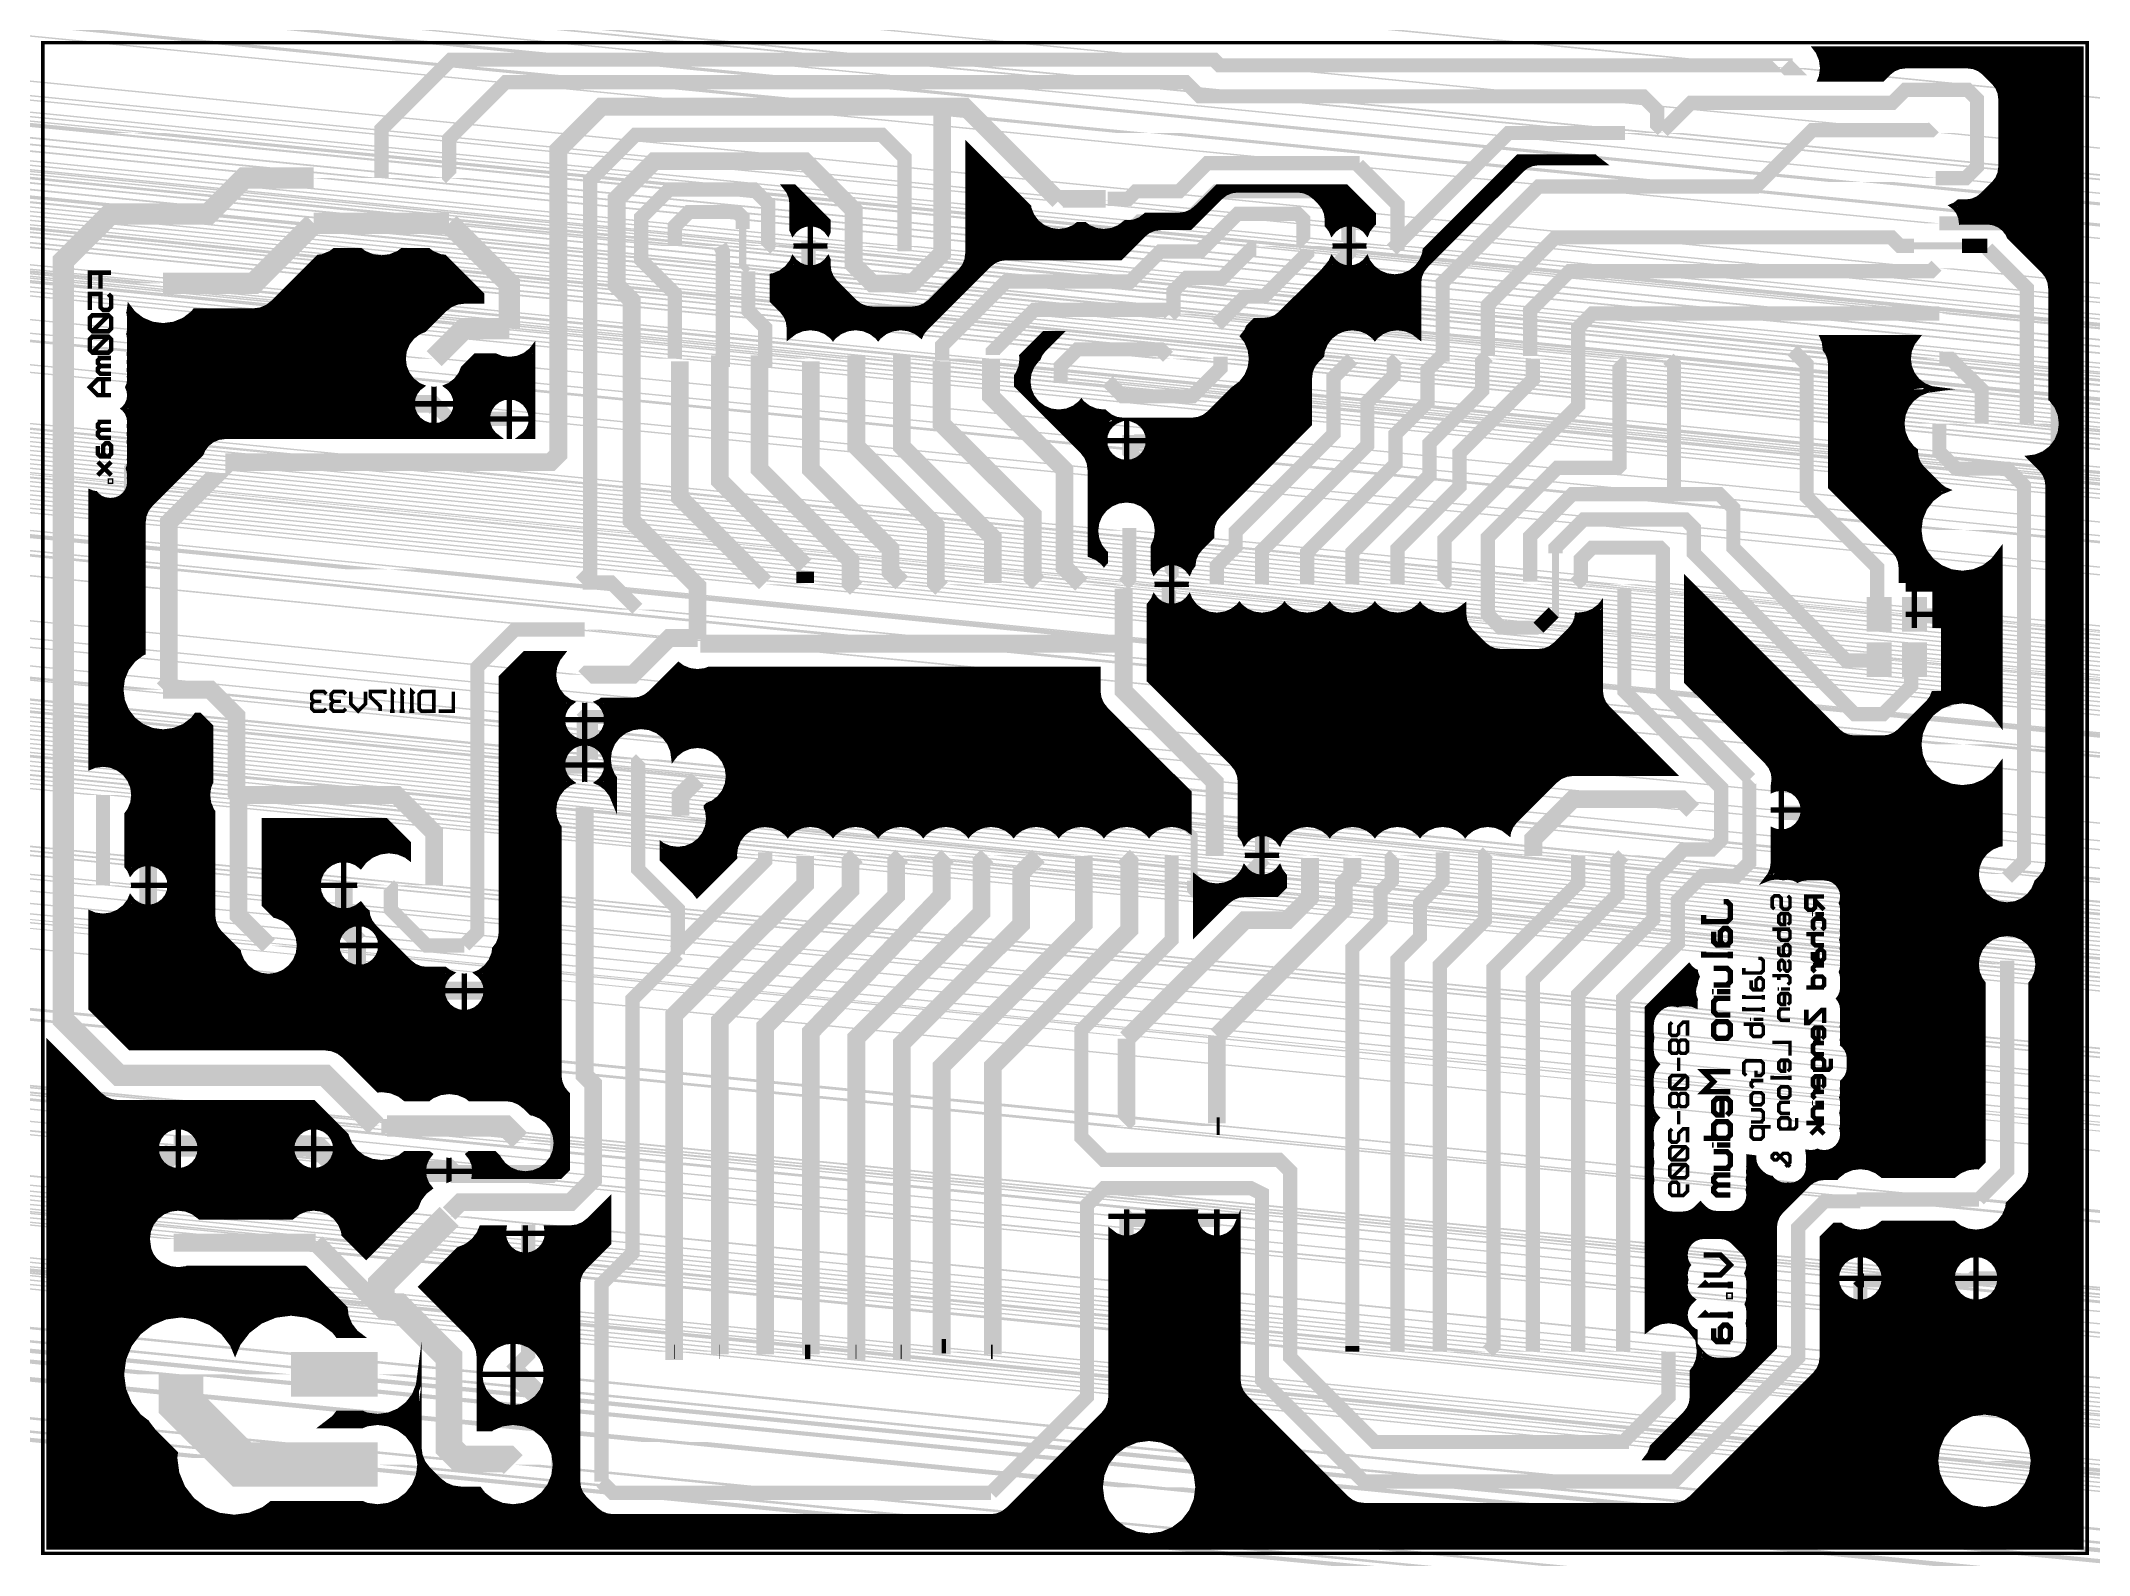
# Model space of a CAD drawing. Header units: millimetres. Extents: x -26887661 to 26887775, y -26887647 to 26887741.
# Drawn here: x -0.1 to 115.1, y -0.1 to 85.1 of the extents above; entities that cross this region are included whole.
import ezdxf

# ---------------------------------------------------------------- set-up
doc = ezdxf.new("R2010")
doc.units = ezdxf.units.MM
doc.layers.add('BOT', color=2, linetype='CONTINUOUS')
doc.layers.add('DRL', color=26, linetype='CONTINUOUS')

# ---------------------------------------------------------------- blocks, each defined once
blk = doc.blocks.new('PAD_10_2')
at = {"layer": 'BOT', "const_width": 1.4}
blk.add_lwpolyline([(-0.975, 0), (0.975, 0)], dxfattribs=at)
blk = doc.blocks.new('PAD_3_2')
at = {"layer": 'BOT', "color": 1}
blk.add_lwpolyline([(-0.45, 0, 53705064, 0.9, 1), (0.45, 0, 53705064, 0.9, 1)], format="xyseb", close=True, dxfattribs=at)
blk = doc.blocks.new('PAD_8_26')
at = {"layer": 'DRL', "color": 1}
blk.add_lwpolyline([(-0.2, 0, 53660072, 0.4, 1), (0.2, 0, 53660072, 0.4, 1)], format="xyseb", close=True, dxfattribs=at)
blk = doc.blocks.new('PAD_9_2')
at = {"layer": 'BOT', "color": 1}
blk.add_lwpolyline([(-0.395, 0, 53775328, 0.79, 1), (0.395, 0, 53775328, 0.79, 1)], format="xyseb", close=True, dxfattribs=at)
blk = doc.blocks.new('PAD_11_2')
at = {"layer": 'BOT', "color": 1}
blk.add_lwpolyline([(-0.75, 0, 53660072, 1.5, 1), (0.75, 0, 53660072, 1.5, 1)], format="xyseb", close=True, dxfattribs=at)
blk = doc.blocks.new('PAD_12_2')
at = {"layer": 'BOT', "color": 1}
blk.add_lwpolyline([(-0.555, 0, 53660072, 1.11, 1), (0.555, 0, 53660072, 1.11, 1)], format="xyseb", close=True, dxfattribs=at)
blk = doc.blocks.new('PAD_13_2')
at = {"layer": 'BOT', "color": 1}
blk.add_lwpolyline([(-0.715, 0, 53660072, 1.43, 1), (0.715, 0, 53660072, 1.43, 1)], format="xyseb", close=True, dxfattribs=at)
blk = doc.blocks.new('PAD_14_2')
at = {"layer": 'BOT', "color": 1}
blk.add_lwpolyline([(-0.4, 0, 53660072, 0.8, 1), (0.4, 0, 53660072, 0.8, 1)], format="xyseb", close=True, dxfattribs=at)
blk = doc.blocks.new('PAD_15_2')
at = {"layer": 'BOT', "color": 1}
blk.add_lwpolyline([(-0.5, 0, 53660072, 1, 1), (0.5, 0, 53660072, 1, 1)], format="xyseb", close=True, dxfattribs=at)
blk = doc.blocks.new('PAD_16_2')
at = {"layer": 'BOT', "color": 1}
blk.add_lwpolyline([(-1.25, 0, 53660072, 2.5, 1), (1.25, 0, 53660072, 2.5, 1)], format="xyseb", close=True, dxfattribs=at)
blk = doc.blocks.new('PAD_17_2')
at = {"layer": 'BOT', "color": 1}
blk.add_lwpolyline([(-1.2, 0, 53660072, 2.4, 1), (1.2, 0, 53660072, 2.4, 1)], format="xyseb", close=True, dxfattribs=at)
blk = doc.blocks.new('PAD_18_2')
at = {"layer": 'BOT', "color": 1}
blk.add_lwpolyline([(-0.9, 0, 53660072, 1.8, 1), (0.9, 0, 53660072, 1.8, 1)], format="xyseb", close=True, dxfattribs=at)
blk = doc.blocks.new('PAD_19_2')
at = {"layer": 'BOT', "color": 1}
blk.add_lwpolyline([(-1.19, 0, 53660072, 2.38, 1), (1.19, 0, 53660072, 2.38, 1)], format="xyseb", close=True, dxfattribs=at)
blk = doc.blocks.new('PAD_20_2')
at = {"layer": 'BOT', "color": 1}
blk.add_lwpolyline([(-0.3, 0, 53660072, 0.6, 1), (0.3, 0, 53660072, 0.6, 1)], format="xyseb", close=True, dxfattribs=at)
blk = doc.blocks.new('PAD_21_26')
at = {"layer": 'DRL', "color": 1}
blk.add_lwpolyline([(-0.25, 0, 53660072, 0.5, 1), (0.25, 0, 53660072, 0.5, 1)], format="xyseb", close=True, dxfattribs=at)
blk = doc.blocks.new('PAD_22_26')
at = {"layer": 'DRL', "color": 1}
blk.add_lwpolyline([(-0.6, 0, 53660072, 1.2, 1), (0.6, 0, 53660072, 1.2, 1)], format="xyseb", close=True, dxfattribs=at)
blk = doc.blocks.new('PAD_23_26')
at = {"layer": 'DRL', "color": 1}
blk.add_lwpolyline([(-0.225, 0, 53660072, 0.45, 1), (0.225, 0, 53660072, 0.45, 1)], format="xyseb", close=True, dxfattribs=at)
blk = doc.blocks.new('PAD_24_26')
at = {"layer": 'DRL', "color": 1}
blk.add_lwpolyline([(-0.275, 0, 53660072, 0.55, 1), (0.275, 0, 53660072, 0.55, 1)], format="xyseb", close=True, dxfattribs=at)
blk = doc.blocks.new('PAD_25_26')
at = {"layer": 'DRL', "color": 1}
blk.add_lwpolyline([(-0.8875, 0, 53660072, 1.775, 1), (0.8875, 0, 53660072, 1.775, 1)], format="xyseb", close=True, dxfattribs=at)
blk = doc.blocks.new('PAD_26_26')
at = {"layer": 'DRL', "color": 1}
blk.add_lwpolyline([(-0.775, 0, 53660072, 1.55, 1), (0.775, 0, 53660072, 1.55, 1)], format="xyseb", close=True, dxfattribs=at)
blk = doc.blocks.new('PAD_27_26')
at = {"layer": 'DRL', "color": 1}
blk.add_lwpolyline([(-0.8, 0, 53660072, 1.6, 1), (0.8, 0, 53660072, 1.6, 1)], format="xyseb", close=True, dxfattribs=at)
blk = doc.blocks.new('PAD_28_26')
at = {"layer": 'DRL', "color": 1}
blk.add_lwpolyline([(-0.325, 0, 53660072, 0.65, 1), (0.325, 0, 53660072, 0.65, 1)], format="xyseb", close=True, dxfattribs=at)
blk = doc.blocks.new('PAD_29_26')
at = {"layer": 'DRL', "color": 1}
blk.add_lwpolyline([(-0.1375, 0, 53660072, 0.275, 1), (0.1375, 0, 53660072, 0.275, 1)], format="xyseb", close=True, dxfattribs=at)

msp = doc.modelspace()

# ---------------------------------------------------------------- linework, layer by layer
at = {"layer": '16514280', "const_width": 0.2}
msp.add_lwpolyline([(0, 85), (115, 85), (115, 0), (0, 0), (0, 85)], dxfattribs=at)
at = {"layer": '16575768'}
for points, const_width in [([(4.92849, 28.448), (2.71466, 30.66184), (2.71466, 35.99724), (2.93619, 35.90548), (3.38666, 35.84617), (3.83713, 35.90548), (4.25691, 36.07935), (4.61738, 36.35595), (4.89398, 36.71642), (4.94617, 36.84242), (5.04874, 36.70875), (5.30586, 36.51145), (5.60529, 36.38742), (5.92661, 36.34512), (5.92661, 37.58662), (5.12715, 37.58662), (5.12716, 37.58667), (5.12715, 37.58672), (5.92661, 37.58672), (5.92661, 38.82822), (5.60529, 38.78592), (5.30586, 38.66189), (5.04874, 38.46459), (4.94617, 38.33092), (4.89398, 38.45692), (4.73716, 38.66129), (4.73716, 41.59205), (4.89398, 41.79642), (5.06785, 42.2162), (5.12716, 42.66667), (5.06785, 43.11714), (4.89398, 43.53692), (4.61738, 43.89739), (4.25691, 44.17399), (3.83713, 44.34786), (3.38666, 44.40717), (2.93619, 44.34786), (2.71466, 44.2561), (2.71466, 59.69244), (2.82396, 59.64716), (2.96295, 59.62886), (3.02803, 59.54405), (3.2456, 59.37711), (3.49896, 59.27216), (3.77085, 59.23637), (3.84585, 59.23637), (4.11774, 59.27216), (4.3711, 59.37711), (4.58867, 59.54405), (4.75561, 59.76162), (4.86056, 60.01498), (4.89635, 60.28687), (4.89635, 60.36187), (4.8766, 60.51187), (4.89635, 60.66187), (4.86056, 60.93376), (4.81785, 61.03687), (4.86056, 61.13998), (4.89635, 61.41187), (4.8766, 61.56186), (4.89635, 61.71187), (4.88648, 61.78687), (4.89635, 61.86187), (4.89635, 62.31187), (4.86673, 62.53687), (4.89635, 62.76187), (4.86673, 62.98687), (4.89635, 63.21187), (4.86673, 63.43687), (4.89635, 63.66187), (4.86056, 63.93376), (4.75561, 64.18712), (4.58867, 64.40469), (4.57931, 64.41187), (4.58867, 64.41905), (4.75561, 64.63662), (4.86056, 64.88998), (4.89635, 65.16187), (4.86056, 65.43376), (4.78678, 65.61187), (4.86056, 65.78998), (4.89635, 66.06187), (4.8766, 66.21187), (4.89635, 66.36187), (4.86673, 66.58687), (4.89635, 66.81187), (4.86673, 67.03687), (4.89635, 67.26187), (4.86673, 67.48687), (4.89635, 67.71187), (4.89635, 68.31187), (4.86056, 68.58376), (4.84892, 68.61187), (4.86056, 68.63998), (4.89635, 68.91187), (4.89635, 69.51187), (4.86056, 69.78376), (4.84892, 69.81187), (4.86056, 69.83998), (4.88631, 70.03561), (5.09006, 69.77007), (5.58308, 69.39177), (6.15721, 69.15395), (6.77333, 69.07284), (7.38945, 69.15395), (7.96358, 69.39177), (8.4566, 69.77007), (8.55848, 69.90284), (11.85334, 69.90284), (12.25464, 69.95567), (12.62859, 70.11057), (12.94971, 70.35697), (15.51897, 72.92623), (15.74483, 72.95596), (16.21525, 73.15082), (16.39598, 73.2895), (17.89402, 73.2895), (18.07475, 73.15082), (18.54517, 72.95596), (19.05, 72.8895), (19.55483, 72.95596), (20.02525, 73.15082), (20.20598, 73.2895), (21.70402, 73.2895), (21.88475, 73.15082), (22.35517, 72.95596), (22.58103, 72.92623), (24.69616, 70.8111), (24.69616, 70.46384), (23.70667, 70.46384), (23.30537, 70.41101), (22.93142, 70.25611), (22.6103, 70.00971), (21.45859, 68.858), (21.14308, 68.72732), (20.78261, 68.45072), (20.50601, 68.09025), (20.33214, 67.67047), (20.27283, 67.22), (20.33214, 66.76953), (20.50601, 66.34975), (20.78261, 65.98928), (21.14308, 65.71268), (21.26908, 65.66049), (21.13541, 65.55792), (20.93811, 65.3008), (20.81408, 65.00137), (20.77178, 64.68005), (22.01328, 64.68005), (22.01328, 65.47951), (22.01333, 65.4795), (22.01338, 65.47951), (22.01338, 64.68005), (23.25488, 64.68005), (23.21258, 65.00137), (23.08855, 65.3008), (22.89125, 65.55792), (22.75758, 65.66049), (22.88358, 65.71268), (23.24405, 65.98928), (23.52065, 66.34975), (23.65133, 66.66526), (24.34891, 67.36284), (25.48066, 67.36284), (25.79619, 67.23215), (26.24666, 67.17284), (26.69713, 67.23215), (27.11691, 67.40602), (27.47738, 67.68262), (27.54783, 67.77443), (27.54783, 62.84967), (26.98677, 62.84967), (27.12458, 62.95542), (27.32188, 63.21254), (27.44591, 63.51197), (27.48821, 63.83329), (26.24671, 63.83329), (26.24671, 62.84967), (26.24661, 62.84967), (26.24661, 63.83329), (25.00511, 63.83329), (25.04741, 63.51197), (25.17144, 63.21254), (25.36874, 62.95542), (25.50655, 62.84967), (10.26583, 62.84967), (9.89041, 62.80025), (9.54058, 62.65534), (9.24017, 62.42483), (9.00966, 62.12442), (8.90941, 61.8824), (6.06517, 59.03816), (5.83466, 58.73775), (5.68975, 58.38792), (5.64033, 58.0125), (5.64033, 50.67862), (5.58308, 50.65491), (5.09006, 50.27661), (4.71176, 49.78359), (4.47394, 49.20946), (4.39283, 48.59334), (4.47394, 47.97722), (4.71176, 47.40309), (5.09006, 46.91007), (5.58308, 46.53177), (6.15721, 46.29395), (6.77333, 46.21284), (7.38945, 46.29395), (7.96358, 46.53177), (8.4566, 46.91007), (8.63521, 47.14284), (8.81834, 47.14284), (9.45033, 46.51085), (9.45033, 43.41859), (9.32547, 43.11714), (9.26616, 42.66667), (9.32547, 42.2162), (9.49934, 41.79642), (9.55616, 41.72237), (9.55616, 35.89334), (9.60558, 35.51792), (9.75049, 35.16809), (9.981, 34.86768), (11.00663, 33.84205), (11.01881, 33.74953), (11.19268, 33.32975), (11.46928, 32.96928), (11.82975, 32.69268), (12.24953, 32.51881), (12.7, 32.4595), (13.15047, 32.51881), (13.57025, 32.69268), (13.93072, 32.96928), (14.20732, 33.32975), (14.38119, 33.74953), (14.4405, 34.2), (14.38119, 34.65047), (14.20732, 35.07025), (13.93072, 35.43072), (13.57025, 35.70732), (13.15047, 35.88119), (13.05795, 35.89337), (12.45716, 36.49416), (12.45716, 41.21617), (19.29584, 41.21617), (20.56283, 39.94918), (20.56283, 39.18818), (20.44858, 39.27585), (19.97816, 39.47071), (19.47333, 39.53717), (18.9685, 39.47071), (18.49808, 39.27585), (18.09412, 38.96588), (17.87394, 38.67893), (17.65913, 38.84376), (17.30906, 38.98876), (16.93338, 39.03822), (16.93338, 37.58672), (17.52284, 37.58672), (17.52283, 37.58667), (17.52284, 37.58662), (16.93338, 37.58662), (16.93338, 36.13512), (17.30906, 36.18458), (17.65913, 36.32958), (17.87394, 36.49441), (18.09412, 36.20746), (18.24427, 36.09224), (18.27468, 35.8613), (18.40959, 35.53559), (18.62421, 35.25589), (20.63505, 33.24505), (20.91475, 33.03043), (21.24046, 32.89552), (21.59, 32.8495), (22.63204, 32.8495), (22.83641, 32.69268), (22.96241, 32.64049), (22.82874, 32.53792), (22.63144, 32.2808), (22.50741, 31.98137), (22.46511, 31.66005), (23.70661, 31.66005), (23.70661, 32.45951), (23.70666, 32.4595), (23.70671, 32.45951), (23.70671, 31.66005), (24.94821, 31.66005), (24.90591, 31.98137), (24.78188, 32.2808), (24.58458, 32.53792), (24.45091, 32.64049), (24.57691, 32.69268), (24.93738, 32.96928), (25.21398, 33.32975), (25.38785, 33.74953), (25.42239, 34.01187), (25.61707, 34.26559), (25.75197, 34.5913), (25.798, 34.94084), (25.798, 49.30394), (27.12356, 50.6295), (29.20516, 50.6295), (28.96402, 50.31525), (28.78915, 49.89306), (28.7295, 49.44), (28.78915, 48.98694), (28.96402, 48.56475), (29.24221, 48.20221), (29.60475, 47.92402), (29.71609, 47.8779), (29.59501, 47.78499), (29.39612, 47.5258), (29.27109, 47.22396), (29.22845, 46.90005), (30.47995, 46.90005), (30.47995, 47.68951), (30.48, 47.6895), (30.48005, 47.68951), (30.48005, 46.90005), (31.73155, 46.90005), (31.68891, 47.22396), (31.56388, 47.5258), (31.36499, 47.78499), (31.24391, 47.8779), (31.35525, 47.92402), (31.44058, 47.9895), (33.17875, 47.9895), (33.55417, 48.03892), (33.904, 48.18383), (34.20441, 48.41435), (35.7719, 49.98183), (35.95975, 49.83768), (36.37953, 49.66381), (36.83, 49.6045), (37.28047, 49.66381), (37.45416, 49.73575), (59.3495, 49.73575), (59.3495, 48.52), (59.39892, 48.14458), (59.54383, 47.79475), (59.77434, 47.49434), (64.4695, 42.79918), (64.4695, 40.71116), (64.37025, 40.78732), (63.95047, 40.96119), (63.5, 41.0205), (63.04953, 40.96119), (62.62975, 40.78732), (62.26928, 40.51072), (62.23, 40.45953), (62.19072, 40.51072), (61.83025, 40.78732), (61.41047, 40.96119), (60.96, 41.0205), (60.50953, 40.96119), (60.08975, 40.78732), (59.72928, 40.51072), (59.69, 40.45953), (59.65072, 40.51072), (59.29025, 40.78732), (58.87047, 40.96119), (58.42, 41.0205), (57.96953, 40.96119), (57.54975, 40.78732), (57.18928, 40.51072), (57.15, 40.45953), (57.11072, 40.51072), (56.75025, 40.78732), (56.33047, 40.96119), (55.88, 41.0205), (55.42953, 40.96119), (55.00975, 40.78732), (54.64928, 40.51072), (54.61, 40.45953), (54.57072, 40.51072), (54.21025, 40.78732), (53.79047, 40.96119), (53.34, 41.0205), (52.88953, 40.96119), (52.46975, 40.78732), (52.10928, 40.51072), (52.07, 40.45953), (52.03072, 40.51072), (51.67025, 40.78732), (51.25047, 40.96119), (50.8, 41.0205), (50.34953, 40.96119), (49.92975, 40.78732), (49.56928, 40.51072), (49.53, 40.45953), (49.49072, 40.51072), (49.13025, 40.78732), (48.71047, 40.96119), (48.26, 41.0205), (47.80953, 40.96119), (47.38975, 40.78732), (47.02928, 40.51072), (46.99, 40.45953), (46.95072, 40.51072), (46.59025, 40.78732), (46.17047, 40.96119), (45.72, 41.0205), (45.26953, 40.96119), (44.84975, 40.78732), (44.48928, 40.51072), (44.45, 40.45953), (44.41072, 40.51072), (44.05025, 40.78732), (43.63047, 40.96119), (43.18, 41.0205), (42.72953, 40.96119), (42.30975, 40.78732), (41.94928, 40.51072), (41.91, 40.45953), (41.87072, 40.51072), (41.51025, 40.78732), (41.09047, 40.96119), (40.64, 41.0205), (40.18953, 40.96119), (39.76975, 40.78732), (39.40928, 40.51072), (39.13268, 40.15025), (38.95881, 39.73047), (38.8995, 39.28), (38.91673, 39.14913), (36.80942, 37.04182), (36.6737, 37.2187), (34.84675, 39.04565), (34.84675, 39.83777), (34.8485, 39.83643), (35.26828, 39.66256), (35.71875, 39.60325), (36.16922, 39.66256), (36.589, 39.83643), (36.94947, 40.11303), (37.22607, 40.4735), (37.39994, 40.89328), (37.45925, 41.34375), (37.39994, 41.79422), (37.328, 41.96793), (37.328, 42.01293), (37.41432, 42.09925), (37.70025, 42.21768), (38.06072, 42.49428), (38.33732, 42.85475), (38.51119, 43.27453), (38.5705, 43.725), (38.51119, 44.17547), (38.33732, 44.59525), (38.06072, 44.95572), (37.70025, 45.23232), (37.28047, 45.40619), (36.83, 45.4655), (36.37953, 45.40619), (35.95975, 45.23232), (35.59928, 44.95572), (35.48797, 44.81066), (35.44245, 45.15644), (35.25758, 45.60275), (34.9635, 45.986), (34.58025, 46.28008), (34.13394, 46.46495), (33.655, 46.528), (33.17606, 46.46495), (32.72975, 46.28008), (32.3465, 45.986), (32.05242, 45.60275), (31.86755, 45.15644), (31.8045, 44.6775), (31.86755, 44.19856), (32.05242, 43.75225), (32.14575, 43.63062), (32.14575, 42.33366), (31.99598, 42.69525), (31.71779, 43.05779), (31.35525, 43.33598), (31.24391, 43.3821), (31.36499, 43.47501), (31.56388, 43.7342), (31.68891, 44.03604), (31.73155, 44.35995), (30.48005, 44.35995), (30.48005, 43.57049), (30.48, 43.5705), (30.47995, 43.57049), (30.47995, 44.35995), (29.22845, 44.35995), (29.27109, 44.03604), (29.39612, 43.7342), (29.59501, 43.47501), (29.71609, 43.3821), (29.60475, 43.33598), (29.24221, 43.05779), (28.96402, 42.69525), (28.78915, 42.27306), (28.7295, 41.82), (28.78915, 41.36694), (28.96402, 40.94475), (29.0295, 40.85942), (29.0295, 26.8975), (29.07892, 26.52208), (29.22383, 26.17225), (29.45434, 25.87184), (29.50575, 25.82043), (29.50575, 21.62457), (29.08543, 21.20425), (24.27262, 21.20425), (24.31155, 21.49995), (22.86005, 21.49995), (22.86005, 21.04733), (22.85995, 21.04729), (22.85995, 21.49995), (21.40845, 21.49995), (21.45791, 21.12427), (21.60291, 20.7742), (21.76774, 20.55939), (21.48079, 20.33921), (21.17082, 19.93525), (20.98728, 19.49216), (18.19322, 16.6981), (16.94702, 17.9443), (16.92119, 18.14047), (16.74732, 18.56025), (16.47072, 18.92072), (16.11025, 19.19732), (15.69047, 19.37119), (15.24, 19.4305), (14.78953, 19.37119), (14.36975, 19.19732), (14.02203, 18.9305), (8.83797, 18.9305), (8.49025, 19.19732), (8.07047, 19.37119), (7.62, 19.4305), (7.16953, 19.37119), (6.74975, 19.19732), (6.38928, 18.92072), (6.11268, 18.56025), (5.93881, 18.14047), (5.8795, 17.69), (5.93881, 17.23953), (5.94225, 17.23123), (5.95892, 17.10458), (6.10383, 16.75475), (6.33434, 16.45434), (6.63475, 16.22383), (6.98458, 16.07892), (7.00757, 16.07589), (7.16953, 16.00881), (7.62, 15.9495), (8.07047, 16.00881), (8.12042, 16.0295), (14.73958, 16.0295), (14.77304, 16.01564), (17.00175, 13.78693), (17.05971, 13.3467), (17.26555, 12.84975), (17.59301, 12.42301), (17.79176, 12.2705), (16.59355, 12.2705), (16.40987, 12.50987), (15.69525, 13.05822), (14.86306, 13.40293), (13.97, 13.5205), (13.07694, 13.40293), (12.24475, 13.05822), (11.53013, 12.50987), (10.98178, 11.79525), (10.82072, 11.40642), (10.68037, 11.74525), (10.14791, 12.43916), (9.454, 12.97162), (8.64592, 13.30633), (7.77875, 13.4205), (6.91158, 13.30633), (6.1035, 12.97162), (5.40959, 12.43916), (4.87713, 11.74525), (4.54242, 10.93717), (4.42825, 10.07), (4.54242, 9.20283), (4.87713, 8.39475), (5.40959, 7.70084), (5.85836, 7.35648), (5.87306, 7.321), (6.22276, 6.86526), (7.45423, 5.63379), (7.4195, 5.37), (7.53367, 4.50283), (7.86838, 3.69475), (8.40084, 3.00084), (9.09475, 2.46838), (9.90283, 2.13367), (10.77, 2.0195), (11.63717, 2.13367), (12.44525, 2.46838), (12.86374, 2.7895), (17.98348, 2.7895), (18.22221, 2.69061), (18.83833, 2.6095), (19.45445, 2.69061), (20.02858, 2.92843), (20.5216, 3.30673), (20.8999, 3.79975), (21.13772, 4.37388), (21.21883, 4.99), (21.13772, 5.60612), (20.8999, 6.18025), (20.5216, 6.67327), (20.02858, 7.05157), (19.45445, 7.28939), (18.83833, 7.3705), (18.22221, 7.28939), (17.98348, 7.1905), (15.83694, 7.1905), (16.40987, 7.63013), (16.59355, 7.8695), (17.98348, 7.8695), (18.22221, 7.77061), (18.83833, 7.6895), (19.45445, 7.77061), (20.02858, 8.00843), (20.5216, 8.38673), (20.8999, 8.87975), (21.13772, 9.45388), (21.1595, 9.61932), (21.1595, 5.9425), (21.21744, 5.50238), (21.38732, 5.09225), (21.65756, 4.74005), (22.29256, 4.10506), (22.64475, 3.83482), (23.05488, 3.66494), (23.495, 3.607), (24.54466, 3.607), (24.77506, 3.30673), (25.26808, 2.92843), (25.84221, 2.69061), (26.45833, 2.6095), (27.07445, 2.69061), (27.64858, 2.92843), (28.1416, 3.30673), (28.5199, 3.79975), (28.75772, 4.37388), (28.83883, 4.99), (28.75772, 5.60612), (28.5199, 6.18025), (28.1416, 6.67327), (27.64858, 7.05157), (27.07445, 7.28939), (26.45833, 7.3705), (25.84221, 7.28939), (25.26808, 7.05157), (25.2113, 7.008), (24.5605, 7.008), (24.5605, 11.0225), (24.50256, 11.46262), (24.33268, 11.87275), (24.06244, 12.22494), (21.29613, 14.99125), (23.39216, 17.08728), (23.83525, 17.27082), (24.23921, 17.58079), (24.54918, 17.98475), (24.68111, 18.30325), (25.94363, 18.30325), (25.9047, 18.00755), (27.1462, 18.00755), (27.1462, 18.30325), (27.1463, 18.30325), (27.1463, 18.00755), (28.3878, 18.00755), (28.34887, 18.30325), (29.68625, 18.30325), (30.06167, 18.35267), (30.4115, 18.49758), (30.71191, 18.72809), (31.82825, 19.84443), (31.82825, 17.45565), (30.47755, 16.10495), (30.26293, 15.82525), (30.12802, 15.49954), (30.082, 15.15), (30.082, 4.0375), (30.12802, 3.68796), (30.26294, 3.36225), (30.47755, 3.08255), (31.11255, 2.44755), (31.39225, 2.23293), (31.71796, 2.09802), (32.0675, 2.052), (53.34, 2.052), (53.68954, 2.09802), (54.01525, 2.23293), (54.29495, 2.44754), (59.69245, 7.84505), (59.90707, 8.12475), (60.04198, 8.45046), (60.088, 8.8), (60.088, 18.07754), (60.3392, 17.88478), (60.63863, 17.76075), (60.95995, 17.71845), (60.95995, 18.95995), (60.088, 18.95995), (60.088, 18.96005), (60.95995, 18.96005), (60.95995, 19.197), (60.96005, 19.197), (60.96005, 18.96005), (62.20155, 18.96005), (62.17036, 19.197), (64.82964, 19.197), (64.79845, 18.96005), (66.03995, 18.96005), (66.03995, 19.197), (66.04005, 19.197), (66.04005, 18.96005), (67.2295, 18.96005), (67.2295, 18.95995), (66.04005, 18.95995), (66.04005, 17.71845), (66.36137, 17.76075), (66.6608, 17.88478), (66.91792, 18.08208), (67.11522, 18.3392), (67.2295, 18.61509), (67.2295, 9.7525), (67.27552, 9.40296), (67.41043, 9.07726), (67.62505, 8.79755), (73.34005, 3.08255), (73.61975, 2.86793), (73.94546, 2.73302), (74.295, 2.687), (91.7575, 2.687), (92.10704, 2.73302), (92.43275, 2.86792), (92.71245, 3.08255), (99.69745, 10.06755), (99.91207, 10.34725), (100.04698, 10.67296), (100.093, 11.0225), (100.093, 17.7656), (100.78357, 18.45617), (101.11915, 18.45617), (101.30975, 18.30992), (101.75606, 18.12505), (102.235, 18.062), (102.71394, 18.12505), (103.16025, 18.30992), (103.48876, 18.562), (107.48998, 18.562), (107.81849, 18.30992), (108.2648, 18.12505), (108.74374, 18.062), (109.22268, 18.12505), (109.66899, 18.30992), (110.05224, 18.604), (110.34632, 18.98725), (110.53119, 19.43356), (110.56117, 19.66127), (111.44495, 20.54505), (111.65957, 20.82475), (111.79448, 21.15046), (111.8405, 21.5), (111.8405, 32.06705), (111.99732, 32.27142), (112.17119, 32.6912), (112.2305, 33.14167), (112.17119, 33.59214), (111.99732, 34.01192), (111.72072, 34.37239), (111.36025, 34.64899), (110.94047, 34.82286), (110.49, 34.88217), (110.03953, 34.82286), (109.61975, 34.64899), (109.25928, 34.37239), (108.98268, 34.01192), (108.80881, 33.59214), (108.7495, 33.14167), (108.80881, 32.6912), (108.98268, 32.27142), (109.1395, 32.06705), (109.1395, 22.0594), (108.83154, 21.75144), (108.74374, 21.763), (108.2648, 21.69995), (107.81849, 21.51508), (107.48998, 21.263), (103.48876, 21.263), (103.16025, 21.51508), (102.71394, 21.69995), (102.235, 21.763), (101.75606, 21.69995), (101.30975, 21.51508), (100.9265, 21.221), (100.87752, 21.15717), (100.22417, 21.15717), (99.87463, 21.11115), (99.54892, 20.97624), (99.26922, 20.76162), (97.78755, 19.27995), (97.57293, 19.00025), (97.43802, 18.67454), (97.392, 18.325), (97.392, 11.5819), (91.1981, 5.388), (90.23609, 5.388), (90.38707, 5.58476), (90.52198, 5.91048), (90.53132, 5.98143), (92.39495, 7.84506), (92.60957, 8.12476), (92.74448, 8.45047), (92.7905, 8.80001), (92.7905, 10.24909), (92.95598, 10.46475), (93.13085, 10.88694), (93.1905, 11.34), (93.17697, 11.44273), (93.24405, 11.35531), (93.43155, 11.16781), (93.64912, 11.00087), (93.90248, 10.89592), (94.17437, 10.86013), (94.92437, 10.86013), (95.19626, 10.89592), (95.44962, 11.00087), (95.66719, 11.16781), (95.83413, 11.38538), (95.93908, 11.63874), (95.97487, 11.91063), (95.96253, 12.00438), (95.97487, 12.09813), (95.97487, 12.66063), (95.93908, 12.93252), (95.9352, 12.94188), (95.93908, 12.95124), (95.97487, 13.22313), (95.97487, 13.59813), (95.93908, 13.87002), (95.87695, 14.02), (95.93908, 14.16999), (95.97487, 14.44188), (95.97487, 14.53563), (95.95019, 14.72313), (95.97487, 14.91063), (95.97487, 15.28563), (95.93908, 15.55752), (95.85753, 15.75438), (95.93908, 15.95124), (95.97487, 16.22313), (95.93908, 16.49502), (95.83413, 16.74838), (95.66719, 16.96595), (95.10469, 17.52845), (94.88712, 17.69539), (94.63376, 17.80034), (94.36187, 17.83613), (93.42437, 17.83613), (93.15248, 17.80034), (92.89912, 17.69539), (92.68155, 17.52845), (92.51461, 17.31088), (92.40966, 17.05752), (92.37387, 16.78563), (92.40966, 16.51374), (92.51461, 16.26038), (92.54319, 16.22313), (92.51461, 16.18588), (92.40966, 15.93252), (92.37387, 15.66063), (92.40966, 15.38874), (92.41354, 15.37938), (92.40966, 15.37002), (92.37387, 15.09813), (92.40966, 14.82624), (92.51461, 14.57288), (92.68155, 14.35531), (92.79577, 14.26767), (92.68155, 14.15345), (92.51461, 13.93588), (92.40966, 13.68252), (92.37387, 13.41063), (92.40966, 13.13874), (92.51461, 12.88538), (92.68155, 12.66781), (92.89912, 12.50087), (92.93637, 12.48544), (92.93637, 12.24081), (92.67779, 12.57779), (92.31525, 12.85598), (91.89306, 13.03085), (91.44, 13.0905), (90.98694, 13.03085), (90.56475, 12.85598), (90.2505, 12.61484), (90.2505, 30.67728), (92.59883, 33.02562), (92.68155, 32.91781), (92.89912, 32.75087), (92.96076, 32.72534), (92.97216, 32.63874), (93.05371, 32.44188), (92.97216, 32.24502), (92.94347, 32.02709), (92.87841, 31.87002), (92.84262, 31.59813), (92.87841, 31.32624), (92.94347, 31.16916), (92.94871, 31.12937), (92.93637, 31.03563), (92.93637, 30.83512), (92.79173, 30.89503), (92.51984, 30.93082), (92.26988, 30.93082), (91.99799, 30.89503), (91.95743, 30.87823), (91.91687, 30.89503), (91.64498, 30.93082), (91.37309, 30.89503), (91.11973, 30.79008), (90.90216, 30.62314), (90.77718, 30.49816), (90.61024, 30.28059), (90.50529, 30.02723), (90.4695, 29.75534), (90.4695, 29.25542), (90.5024, 29.00546), (90.4695, 28.7555), (90.4695, 28.25558), (90.50529, 27.98369), (90.61024, 27.73033), (90.77718, 27.51276), (90.78424, 27.5057), (90.77718, 27.49864), (90.61024, 27.28107), (90.50529, 27.02771), (90.4695, 26.75582), (90.4695, 26.2559), (90.5024, 26.00594), (90.4695, 25.75598), (90.4695, 25.25606), (90.50529, 24.98417), (90.61024, 24.73081), (90.77718, 24.51324), (90.78424, 24.50618), (90.77718, 24.49912), (90.61024, 24.28155), (90.50529, 24.02819), (90.4695, 23.7563), (90.4695, 23.25638), (90.5024, 23.00642), (90.4695, 22.75646), (90.4695, 22.25654), (90.5024, 22.00658), (90.4695, 21.75662), (90.4695, 21.2567), (90.5024, 21.00674), (90.4695, 20.75678), (90.4695, 20.25686), (90.50529, 19.98497), (90.61024, 19.73161), (90.77718, 19.51404), (90.90216, 19.38906), (91.11973, 19.22212), (91.37309, 19.11717), (91.64498, 19.08138), (92.26988, 19.08138), (92.54177, 19.11717), (92.79513, 19.22212), (93.0127, 19.38906), (93.23749, 19.61385), (93.24405, 19.60531), (93.43155, 19.41781), (93.64912, 19.25087), (93.90248, 19.14592), (94.17437, 19.11013), (94.92437, 19.11013), (95.19626, 19.14592), (95.44962, 19.25087), (95.66719, 19.41781), (95.83413, 19.63538), (95.93908, 19.88874), (95.97487, 20.16063), (95.93908, 20.43252), (95.9352, 20.44188), (95.93908, 20.45124), (95.97487, 20.72313), (95.93908, 20.99502), (95.9352, 21.00438), (95.93908, 21.01374), (95.97487, 21.28563), (95.95019, 21.47313), (95.97487, 21.66063), (95.96253, 21.75438), (95.97487, 21.84813), (95.97487, 22.29102), (96.2295, 22.2575), (96.2295, 22.25236), (96.26529, 21.98047), (96.37024, 21.72711), (96.53718, 21.50954), (96.66216, 21.38456), (96.87973, 21.21762), (97.13309, 21.11267), (97.21641, 21.1017), (97.28706, 21.00962), (97.50463, 20.84268), (97.75799, 20.73773), (98.02988, 20.70194), (98.15486, 20.71839), (98.27984, 20.70194), (98.55173, 20.73773), (98.80509, 20.84268), (99.02266, 21.00962), (99.1896, 21.22719), (99.29455, 21.48055), (99.33034, 21.75244), (99.31389, 21.87742), (99.33034, 22.0024), (99.33034, 22.37734), (99.30687, 22.55564), (99.44996, 22.5368), (99.72185, 22.57259), (99.8249, 22.61528), (99.92795, 22.57259), (100.19984, 22.5368), (100.47173, 22.57259), (100.72509, 22.67754), (100.94266, 22.84448), (101.1096, 23.06205), (101.21455, 23.31541), (101.25034, 23.5873), (101.21455, 23.85919), (101.19775, 23.89975), (101.21455, 23.94031), (101.25034, 24.2122), (101.23389, 24.33718), (101.25034, 24.46216), (101.21455, 24.73405), (101.19775, 24.77461), (101.21455, 24.81517), (101.25034, 25.08706), (101.23389, 25.21204), (101.25034, 25.33702), (101.21455, 25.60891), (101.19775, 25.64947), (101.21455, 25.69003), (101.25034, 25.96192), (101.22566, 26.14939), (101.25034, 26.33686), (101.25034, 26.52662), (101.3176, 26.59388), (101.48454, 26.81145), (101.58949, 27.06481), (101.62528, 27.3367), (101.62528, 27.83662), (101.58949, 28.10851), (101.48454, 28.36187), (101.3176, 28.57944), (101.24072, 28.63843), (101.25034, 28.71148), (101.22566, 28.89895), (101.25034, 29.08642), (101.25034, 29.46136), (101.22566, 29.64883), (101.25034, 29.8363), (101.25034, 30.58618), (101.21455, 30.85807), (101.1096, 31.11143), (101.03314, 31.21108), (101.1096, 31.31073), (101.21455, 31.56409), (101.25034, 31.83598), (101.24211, 31.89847), (101.25034, 31.96096), (101.25034, 32.3359), (101.21455, 32.60779), (101.17186, 32.71084), (101.21455, 32.81389), (101.25034, 33.08578), (101.23389, 33.21075), (101.25034, 33.33574), (101.24211, 33.39823), (101.25034, 33.46072), (101.25034, 33.83566), (101.22566, 34.02313), (101.25034, 34.2106), (101.21455, 34.48249), (101.19775, 34.52305), (101.21455, 34.56361), (101.25034, 34.8355), (101.22566, 35.02296), (101.25034, 35.21044), (101.25034, 35.58538), (101.22566, 35.77285), (101.25034, 35.96032), (101.23389, 36.0853), (101.25034, 36.21028), (101.21455, 36.48217), (101.17186, 36.58522), (101.21455, 36.68827), (101.25034, 36.96016), (101.21455, 37.23205), (101.1096, 37.48541), (100.94266, 37.70298), (100.72509, 37.86992), (100.47173, 37.97487), (100.19984, 38.01066), (99.2, 38.01066), (98.92811, 37.97487), (98.71195, 37.88533), (98.68011, 37.90976), (98.42675, 38.01471), (98.15486, 38.0505), (97.9049, 38.0176), (97.65494, 38.0505), (97.40498, 38.0505), (97.13309, 38.01471), (96.9856, 37.95362), (97.1604, 38.18142), (97.2953, 38.50713), (97.34133, 38.85667), (97.34133, 40.67348), (97.46863, 40.62075), (97.78995, 40.57845), (97.78995, 41.81995), (97.34133, 41.81995), (97.34133, 41.82005), (97.78995, 41.82005), (97.78995, 43.06155), (97.46863, 43.01925), (97.34133, 42.96652), (97.34133, 43.20005), (97.34823, 43.21671), (97.39425, 43.56625), (97.34823, 43.91579), (97.21332, 44.2415), (96.9987, 44.5212), (92.473, 49.0469), (92.473, 54.7521), (100.96255, 46.26255), (101.24225, 46.04793), (101.56796, 45.91302), (101.9175, 45.867), (103.505, 45.867), (103.85454, 45.91302), (104.18025, 46.04793), (104.45995, 46.26255), (106.04745, 47.85005), (106.26207, 48.12975), (106.35793, 48.36118), (106.92821, 48.36118), (106.92821, 52.21218), (106.42921, 52.21218), (106.42921, 52.82662), (105.27776, 52.82662), (105.27776, 52.21218), (105.27766, 52.21218), (105.27766, 52.82662), (104.94383, 52.82662), (104.94383, 52.82672), (105.27766, 52.82672), (105.27766, 54.25317), (104.94383, 54.25317), (104.94383, 54.75217), (104.538, 54.75217), (104.538, 55.4725), (104.49198, 55.82204), (104.35707, 56.14775), (104.14246, 56.42745), (100.56925, 60.00065), (100.56925, 66.9025), (100.52323, 67.25204), (100.38832, 67.57775), (100.27097, 67.73068), (100.21245, 68.17519), (100.11539, 68.4095), (105.40516, 68.4095), (105.16402, 68.09525), (104.98915, 67.67306), (104.9295, 67.22), (104.98915, 66.76694), (105.16402, 66.34475), (105.44221, 65.98221), (105.80475, 65.70402), (106.22694, 65.52915), (106.41169, 65.50483), (106.01642, 65.45279), (105.546, 65.25793), (105.14204, 64.94796), (104.83207, 64.544), (104.63721, 64.07358), (104.57075, 63.56875), (104.63721, 63.06392), (104.83207, 62.5935), (105.14204, 62.18954), (105.3295, 62.0457), (105.3295, 61.98125), (105.37552, 61.63171), (105.51043, 61.30601), (105.72505, 61.02629), (106.67755, 60.0738), (106.95725, 59.85918), (107.03265, 59.82795), (106.7512, 59.71137), (106.24368, 59.32194), (105.85425, 58.81442), (105.60945, 58.22341), (105.52595, 57.58917), (105.60945, 56.95493), (105.85425, 56.36392), (106.24368, 55.8564), (106.7512, 55.46697), (107.34221, 55.22217), (107.97645, 55.13867), (108.61069, 55.22217), (109.2017, 55.46697), (109.70922, 55.8564), (110.092, 56.35525), (110.092, 46.7581), (109.70922, 47.25695), (109.2017, 47.64638), (108.61069, 47.89118), (107.97645, 47.97468), (107.34221, 47.89118), (106.7512, 47.64638), (106.24368, 47.25695), (105.85425, 46.74943), (105.60945, 46.15842), (105.52595, 45.52418), (105.60945, 44.88994), (105.85425, 44.29893), (106.24368, 43.79141), (106.7512, 43.40198), (107.34221, 43.15718), (107.97645, 43.07368), (108.61069, 43.15718), (109.2017, 43.40198), (109.70922, 43.79141), (110.092, 44.29026), (110.092, 39.90977), (110.03953, 39.90286), (109.61975, 39.72899), (109.25928, 39.45239), (108.98268, 39.09192), (108.80881, 38.67214), (108.7495, 38.22167), (108.80881, 37.7712), (108.98268, 37.35142), (109.25928, 36.99095), (109.61975, 36.71435), (110.03953, 36.54048), (110.49, 36.48117), (110.94047, 36.54048), (111.36025, 36.71435), (111.72072, 36.99095), (111.99732, 37.35142), (112.17119, 37.7712), (112.17272, 37.78282), (112.39745, 38.00755), (112.61207, 38.28725), (112.74698, 38.61296), (112.793, 38.9625), (112.793, 60.07625), (112.74698, 60.42579), (112.61207, 60.7515), (112.39745, 61.0312), (111.78607, 61.64258), (112.10608, 61.68471), (112.5765, 61.87957), (112.98046, 62.18954), (113.29043, 62.5935), (113.48529, 63.06392), (113.55175, 63.56875), (113.48529, 64.07358), (113.29043, 64.544), (112.98046, 64.94796), (112.95175, 64.96999), (112.95175, 71.18875), (112.90573, 71.53829), (112.77082, 71.864), (112.5562, 72.1437), (110.61455, 74.08535), (110.54832, 74.24525), (110.3337, 74.52495), (110.054, 74.73957), (109.72829, 74.87448), (109.37875, 74.9205), (107.95, 74.9205), (107.92145, 74.91674), (107.88891, 75.16396), (107.76388, 75.4658), (107.56499, 75.72499), (107.44391, 75.8179), (107.55525, 75.86402), (107.77091, 76.0295), (108.16166, 76.0295), (108.5112, 76.07552), (108.83691, 76.21044), (109.11661, 76.42505), (109.75161, 77.06005), (109.96623, 77.33975), (110.10114, 77.66546), (110.14716, 78.015), (110.14716, 81.82501), (110.10114, 82.17455), (109.96623, 82.50026), (109.75161, 82.77996), (109.22245, 83.30912), (108.94275, 83.52374), (108.61704, 83.65865), (108.2675, 83.70467), (104.77499, 83.70467), (104.42545, 83.65865), (104.09974, 83.52374), (103.82004, 83.30912), (103.47476, 82.96384), (100.00049, 82.96384), (100.0537, 83.09231), (100.11675, 83.57125), (100.0537, 84.05019), (99.86883, 84.4965), (99.75143, 84.6495), (114.6495, 84.6495), (114.6495, 0.3505), (0.3505, 0.3505), (0.3505, 28.6405), (3.18988, 25.80113), (3.511, 25.55473), (3.88495, 25.39983), (4.28625, 25.347), (15.23276, 25.347), (17.05769, 23.52207), (17.05971, 23.5067), (17.26555, 23.00975), (17.59301, 22.58301), (18.01975, 22.25555), (18.5167, 22.04971), (19.05, 21.9795), (19.5833, 22.04971), (20.08025, 22.25555), (20.38513, 22.4895), (21.70402, 22.4895), (21.76774, 22.44061), (21.60291, 22.2258), (21.45791, 21.87573), (21.40845, 21.50005), (22.85995, 21.50005), (22.85995, 22.08951), (22.86, 22.0895), (22.86005, 22.08951), (22.86005, 21.50005), (24.31155, 21.50005), (24.26209, 21.87573), (24.11709, 22.2258), (23.95226, 22.44061), (24.01598, 22.4895), (25.39276, 22.4895), (25.62049, 22.26177), (25.63893, 22.21725), (25.91553, 21.85678), (26.276, 21.58018), (26.69578, 21.40631), (27.14625, 21.347), (27.59672, 21.40631), (28.0165, 21.58018), (28.37697, 21.85678), (28.65357, 22.21725), (28.82744, 22.63703), (28.88675, 23.0875), (28.82744, 23.53797), (28.65357, 23.95775), (28.37697, 24.31822), (28.0165, 24.59482), (27.59672, 24.76869), (27.48424, 24.7835), (27.13137, 25.13637), (26.81025, 25.38277), (26.4363, 25.53767), (26.035, 25.5905), (24.01598, 25.5905), (23.83525, 25.72918), (23.36483, 25.92404), (22.86, 25.9905), (22.35517, 25.92404), (21.88475, 25.72918), (21.70402, 25.5905), (20.38513, 25.5905), (20.08025, 25.82445), (19.5833, 26.03029), (19.05, 26.1005), (18.88629, 26.07895), (16.97137, 27.99387), (16.65025, 28.24027), (16.2763, 28.39517), (15.875, 28.448), (4.92849, 28.448)], 0.301), ([(19.05, 77.38), (19.05, 80.13167), (22.96583, 84.0475), (24.4475, 84.0475)], 0.8), ([(24.4475, 84.0475), (65.88124, 84.0475), (66.19874, 83.73), (98.425, 83.73)], 0.8), ([(97.94875, 83.73), (98.1075, 83.57125), (98.26625, 83.57125), (98.1075, 83.73)], 0.8), ([(99.75143, 84.6495), (114.6495, 84.6495)], 0.301), ([(99.88871, 84.4485), (114.6495, 84.4485)], 0.301), ([(99.97197, 84.2475), (114.6495, 84.2475)], 0.301), ([(100.05419, 84.0465), (114.6495, 84.0465)], 0.301), ([(22.96583, 77.38), (22.86, 77.48583), (22.86, 79.6025), (26.035, 82.7775), (60.21916, 82.7775)], 0.8), ([(91.1225, 80.07876), (90.805, 80.39626), (90.805, 81.19), (90.01125, 81.98375), (65.0875, 81.98375), (64.29375, 82.7775), (60.0075, 82.7775)], 0.8), ([(100.03266, 83.0415), (103.55242, 83.0415)], 0.301), ([(100.07347, 83.2425), (103.75342, 83.2425)], 0.301), ([(100.08065, 83.8455), (114.6495, 83.8455)], 0.301), ([(100.09993, 83.4435), (103.99517, 83.4435)], 0.301), ([(100.10711, 83.6445), (104.39129, 83.6445)], 0.301), ([(108.6512, 83.6445), (114.6495, 83.6445)], 0.301), ([(109.04732, 83.4435), (114.6495, 83.4435)], 0.301), ([(109.28907, 83.2425), (114.6495, 83.2425)], 0.301), ([(109.49007, 83.0415), (114.6495, 83.0415)], 0.301), ([(109.69107, 82.8405), (114.6495, 82.8405)], 0.301), ([(57.15, 76.11), (51.85833, 81.40167), (31.4325, 81.40167), (28.99833, 78.9675), (28.99833, 61.8225), (28.575, 61.39917), (10.26583, 61.39917)], 1), ([(91.1225, 80.02584), (92.71, 81.61334), (104.03416, 81.61334), (104.77499, 82.35417), (108.2675, 82.35417), (108.79666, 81.82501), (108.79666, 78.015), (108.16166, 77.38), (106.46833, 77.38)], 0.8), ([(109.85939, 82.6395), (114.6495, 82.6395)], 0.301), ([(109.99181, 82.4385), (114.6495, 82.4385)], 0.301), ([(110.07507, 82.2375), (114.6495, 82.2375)], 0.301), ([(110.11932, 82.0365), (114.6495, 82.0365)], 0.301), ([(110.14578, 81.8355), (114.6495, 81.8355)], 0.301), ([(50.58833, 81.08417), (50.58833, 73.14667), (48.895, 71.45334), (46.6725, 71.45334), (45.61416, 72.51168), (45.61416, 73.8875)], 1), ([(110.14716, 81.6345), (114.6495, 81.6345)], 0.301), ([(110.14716, 81.4335), (114.6495, 81.4335)], 0.301), ([(110.14716, 81.2325), (114.6495, 81.2325)], 0.301), ([(110.14716, 81.0315), (114.6495, 81.0315)], 0.301), ([(110.14716, 80.8305), (114.6495, 80.8305)], 0.301), ([(110.14716, 80.6295), (114.6495, 80.6295)], 0.301), ([(30.26833, 54.62584), (30.7975, 55.15501), (30.7975, 77.27417), (33.3375, 79.81417), (47.20166, 79.81417), (48.47166, 78.54417), (48.47166, 73.2525)], 0.8), ([(76.65047, 52.83881), (77.07025, 53.01268), (77.43072, 53.28928), (77.47, 53.34047), (77.50928, 53.28928), (77.86975, 53.01268), (78.28953, 52.83881), (78.74, 52.7795), (79.19047, 52.83881), (79.61025, 53.01268), (79.9295, 53.25765), (79.9295, 52.82667), (79.97552, 52.47713), (80.11043, 52.15142), (80.32505, 51.87172), (81.06588, 51.13089), (81.34558, 50.91627), (81.67129, 50.78136), (82.02083, 50.73534), (84.1375, 50.73534), (84.48704, 50.78136), (84.81275, 50.91627), (85.09245, 51.13089), (85.93911, 51.97755), (86.15373, 52.25725), (86.28864, 52.58296), (86.31529, 52.78539), (86.36, 52.7795), (86.81047, 52.83881), (87.23025, 53.01268), (87.59072, 53.28928), (87.6095, 53.31375), (87.6095, 48.52), (87.65552, 48.17046), (87.79043, 47.84476), (88.00505, 47.56505), (91.6796, 43.8905), (86.08, 43.8905), (85.70458, 43.84108), (85.35475, 43.69618), (85.05434, 43.46566), (82.81434, 41.22566), (82.58383, 40.92525), (82.43892, 40.57542), (82.43777, 40.5667), (82.15025, 40.78732), (81.73047, 40.96119), (81.28, 41.0205), (80.82953, 40.96119), (80.40975, 40.78732), (80.04928, 40.51072), (80.01, 40.45953), (79.97072, 40.51072), (79.61025, 40.78732), (79.19047, 40.96119), (78.74, 41.0205), (78.28953, 40.96119), (77.86975, 40.78732), (77.50928, 40.51072), (77.47, 40.45953), (77.43072, 40.51072), (77.07025, 40.78732), (76.65047, 40.96119), (76.2, 41.0205), (75.74953, 40.96119), (75.32975, 40.78732), (74.96928, 40.51072), (74.93, 40.45953), (74.89072, 40.51072), (74.53025, 40.78732), (74.11047, 40.96119), (73.66, 41.0205), (73.20953, 40.96119), (72.78975, 40.78732), (72.42928, 40.51072), (72.39, 40.45953), (72.35072, 40.51072), (71.99025, 40.78732), (71.57047, 40.96119), (71.12, 41.0205), (70.66953, 40.96119), (70.24975, 40.78732), (69.88928, 40.51072), (69.61268, 40.15025), (69.56049, 40.02425), (69.45792, 40.15792), (69.2008, 40.35522), (68.90137, 40.47925), (68.58005, 40.52155), (68.58005, 39.28005), (69.37951, 39.28005), (69.3795, 39.28), (69.37951, 39.27995), (68.58005, 39.27995), (68.58005, 38.03845), (68.90137, 38.08075), (69.2008, 38.20478), (69.45792, 38.40208), (69.56049, 38.53575), (69.61268, 38.40975), (69.82825, 38.12882), (69.82825, 37.49957), (69.40793, 37.07925), (67.6275, 37.07925), (67.25208, 37.02983), (66.90225, 36.88492), (66.60184, 36.65441), (64.8505, 34.90307), (64.8505, 38.01765), (65.16975, 37.77268), (65.58953, 37.59881), (66.04, 37.5395), (66.49047, 37.59881), (66.91025, 37.77268), (67.27072, 38.04928), (67.54732, 38.40975), (67.59951, 38.53575), (67.70208, 38.40208), (67.9592, 38.20478), (68.25863, 38.08075), (68.57995, 38.03845), (68.57995, 39.27995), (67.78049, 39.27995), (67.7805, 39.28), (67.78049, 39.28005), (68.57995, 39.28005), (68.57995, 40.52155), (68.25863, 40.47925), (67.9592, 40.35522), (67.70208, 40.15792), (67.59951, 40.02425), (67.54732, 40.15025), (67.3705, 40.38068), (67.3705, 43.4), (67.32108, 43.77542), (67.17617, 44.12525), (66.94566, 44.42566), (62.2505, 49.12082), (62.2505, 53.36719), (62.46732, 53.64975), (62.51951, 53.77575), (62.62208, 53.64208), (62.8792, 53.44478), (63.17863, 53.32075), (63.49995, 53.27845), (63.49995, 54.51995), (62.70049, 54.51995), (62.7005, 54.52), (62.70049, 54.52005), (63.49995, 54.52005), (63.49995, 55.76155), (63.17863, 55.71925), (62.8792, 55.59522), (62.62208, 55.39792), (62.51951, 55.26425), (62.46925, 55.38559), (62.46925, 56.67066), (62.64119, 57.08578), (62.7005, 57.53625), (62.64119, 57.98672), (62.46732, 58.4065), (62.19072, 58.76697), (61.83025, 59.04357), (61.41047, 59.21744), (60.96, 59.27675), (60.50953, 59.21744), (60.08975, 59.04357), (59.72928, 58.76697), (59.45268, 58.4065), (59.27881, 57.98672), (59.2195, 57.53625), (59.27881, 57.08578), (59.45268, 56.666), (59.72928, 56.30553), (59.76825, 56.27563), (59.76825, 55.78062), (59.72928, 55.75072), (59.69, 55.69953), (59.65072, 55.75072), (59.29025, 56.02732), (58.918, 56.1815), (58.918, 60.97584), (58.86858, 61.35126), (58.72367, 61.70109), (58.49316, 62.0015), (54.7905, 65.70416), (54.7905, 66.25942), (54.85598, 66.34475), (55.03085, 66.76694), (55.0905, 67.22), (55.07211, 67.35972), (56.33356, 68.62117), (57.17043, 68.62117), (56.30088, 67.75162), (56.08626, 67.47192), (55.98725, 67.23287), (55.91928, 67.18072), (55.64268, 66.82025), (55.46881, 66.40047), (55.4095, 65.95), (55.46881, 65.49953), (55.64268, 65.07975), (55.91928, 64.71928), (56.27975, 64.44268), (56.69953, 64.26881), (57.15, 64.2095), (57.60047, 64.26881), (58.02025, 64.44268), (58.38072, 64.71928), (58.42, 64.77047), (58.45928, 64.71928), (58.81975, 64.44268), (59.23953, 64.26881), (59.69, 64.2095), (59.72735, 64.21441), (59.79337, 64.14839), (60.07307, 63.93377), (60.39878, 63.79886), (60.5503, 63.77891), (60.3392, 63.69147), (60.08208, 63.49417), (59.88478, 63.23705), (59.76075, 62.93762), (59.71845, 62.6163), (60.95995, 62.6163), (60.95995, 63.75284), (60.96005, 63.75284), (60.96005, 62.6163), (62.20155, 62.6163), (62.15925, 62.93762), (62.03522, 63.23705), (61.83792, 63.49417), (61.5808, 63.69147), (61.43264, 63.75284), (64.66416, 63.75284), (65.0137, 63.79886), (65.33941, 63.93377), (65.61911, 64.14839), (66.99185, 65.52113), (67.01525, 65.53082), (67.41921, 65.84079), (67.72918, 66.24475), (67.92404, 66.71517), (67.9905, 67.22), (67.92404, 67.72483), (67.72918, 68.19525), (67.50301, 68.49), (67.72918, 68.78475), (67.8137, 68.9888), (68.1869, 69.362), (68.68583, 69.362), (69.03537, 69.40802), (69.36108, 69.54293), (69.64078, 69.75755), (72.07495, 72.19172), (72.15943, 72.30181), (72.19904, 72.33221), (72.47723, 72.69475), (72.52335, 72.80609), (72.61626, 72.68501), (72.87545, 72.48612), (73.17729, 72.36109), (73.5012, 72.31845), (73.5012, 73.56995), (72.71174, 73.56995), (72.71175, 73.57), (72.71174, 73.57005), (73.5012, 73.57005), (73.5012, 74.82155), (73.17729, 74.77891), (72.87545, 74.65388), (72.61626, 74.45499), (72.52335, 74.33391), (72.47723, 74.44525), (72.25883, 74.72988), (72.25883, 75.05167), (72.21281, 75.40121), (72.0779, 75.72692), (71.86328, 76.00663), (71.54578, 76.32412), (71.26608, 76.53874), (70.94037, 76.67365), (70.59083, 76.71967), (67.20416, 76.71967), (66.85462, 76.67365), (66.52891, 76.53874), (66.24922, 76.32412), (64.52809, 74.603), (62.865, 74.603), (62.51546, 74.55698), (62.18975, 74.42207), (61.91005, 74.20745), (60.61227, 72.90967), (54.18666, 72.90967), (53.83712, 72.86365), (53.51141, 72.72874), (53.23171, 72.51412), (49.63338, 68.91579), (49.41876, 68.63609), (49.38178, 68.54681), (49.13525, 68.73598), (48.71306, 68.91085), (48.26, 68.9705), (47.80694, 68.91085), (47.38475, 68.73598), (47.02221, 68.45779), (46.99, 68.41581), (46.95779, 68.45779), (46.59525, 68.73598), (46.17306, 68.91085), (45.72, 68.9705), (45.26694, 68.91085), (44.84475, 68.73598), (44.48221, 68.45779), (44.45, 68.41581), (44.41779, 68.45779), (44.05525, 68.73598), (43.63306, 68.91085), (43.18, 68.9705), (42.72694, 68.91085), (42.30475, 68.73598), (41.9905, 68.49484), (41.9905, 68.96625), (41.94448, 69.31579), (41.80957, 69.6415), (41.59494, 69.9212), (41.038, 70.47815), (41.038, 71.8719), (41.09306, 71.87915), (41.51525, 72.05402), (41.87779, 72.33221), (42.15598, 72.69475), (42.2021, 72.80609), (42.29501, 72.68501), (42.5542, 72.48612), (42.85604, 72.36109), (43.17995, 72.31845), (43.17995, 73.56995), (42.39049, 73.56995), (42.3905, 73.57), (42.39049, 73.57005), (43.17995, 73.57005), (43.17995, 74.82155), (42.85604, 74.77891), (42.5542, 74.65388), (42.29501, 74.45499), (42.2021, 74.33391), (42.15598, 74.44525), (42.14925, 74.45402), (42.14925, 75.95125), (42.10323, 76.30079), (41.96832, 76.6265), (41.77227, 76.882), (42.26168, 76.882), (44.16366, 74.98002), (44.16366, 74.34781), (44.1579, 74.33391), (44.06499, 74.45499), (43.8058, 74.65388), (43.50396, 74.77891), (43.18005, 74.82155), (43.18005, 73.57005), (43.96951, 73.57005), (43.9695, 73.57), (43.96951, 73.56995), (43.18005, 73.56995), (43.18005, 72.31845), (43.50396, 72.36109), (43.8058, 72.48612), (44.06499, 72.68501), (44.1579, 72.80609), (44.16366, 72.79218), (44.16366, 72.51168), (44.21308, 72.13626), (44.35799, 71.78643), (44.5885, 71.48602), (45.64684, 70.42768), (45.94725, 70.19717), (46.29708, 70.05227), (46.6725, 70.00284), (48.895, 70.00284), (49.27042, 70.05226), (49.62025, 70.19716), (49.92066, 70.42768), (51.61399, 72.12101), (51.8445, 72.42142), (51.98941, 72.77125), (52.03883, 73.14667), (52.03883, 79.16985), (55.45663, 75.75205), (55.46881, 75.65953), (55.64268, 75.23975), (55.91928, 74.87928), (56.27975, 74.60268), (56.69953, 74.42881), (57.15, 74.3695), (57.60047, 74.42881), (58.02025, 74.60268), (58.23223, 74.76534), (58.60777, 74.76534), (58.81975, 74.60268), (59.23953, 74.42881), (59.69, 74.3695), (60.14047, 74.42881), (60.56025, 74.60268), (60.90255, 74.86534), (61.06583, 74.86534), (61.41537, 74.91136), (61.74108, 75.04627), (62.02078, 75.26089), (62.04856, 75.28867), (63.92333, 75.28867), (64.27287, 75.33469), (64.59858, 75.4696), (64.87828, 75.68422), (66.07023, 76.87617), (73.31227, 76.87617), (74.8495, 75.33894), (74.8495, 74.84312), (74.80346, 74.80779), (74.52527, 74.44525), (74.47915, 74.33391), (74.38624, 74.45499), (74.12705, 74.65388), (73.82521, 74.77891), (73.5013, 74.82155), (73.5013, 73.57005), (74.29076, 73.57005), (74.29075, 73.57), (74.29076, 73.56995), (73.5013, 73.56995), (73.5013, 72.31845), (73.82521, 72.36109), (74.12705, 72.48612), (74.38624, 72.68501), (74.47915, 72.80609), (74.52527, 72.69475), (74.80346, 72.33221), (75.166, 72.05402), (75.58819, 71.87915), (76.04125, 71.8195), (76.49431, 71.87915), (76.9165, 72.05402), (77.27904, 72.33221), (77.55723, 72.69475), (77.7321, 73.11694), (77.75956, 73.3255), (83.00356, 78.5695), (87.28709, 78.5695), (87.30912, 78.54079), (87.68255, 78.25425), (84.1375, 78.25425), (83.78796, 78.20823), (83.46225, 78.07332), (83.18255, 77.8587), (77.78504, 72.46119), (77.57042, 72.18149), (77.43551, 71.85578), (77.38949, 71.50624), (77.38949, 68.49485), (77.07525, 68.73598), (76.65306, 68.91085), (76.2, 68.9705), (75.74694, 68.91085), (75.32475, 68.73598), (74.96221, 68.45779), (74.93, 68.41581), (74.89779, 68.45779), (74.53525, 68.73598), (74.11306, 68.91085), (73.66, 68.9705), (73.20694, 68.91085), (72.78475, 68.73598), (72.42221, 68.45779), (72.14402, 68.09525), (71.96915, 67.67306), (71.93367, 67.40357), (71.64671, 67.11661), (71.43209, 66.83691), (71.29718, 66.5112), (71.25116, 66.16166), (71.25116, 63.54607), (66.14338, 58.43829), (65.92876, 58.15859), (65.79385, 57.83288), (65.74783, 57.48334), (65.74783, 57.19607), (65.08505, 56.53329), (64.87043, 56.25359), (64.73552, 55.92788), (64.69209, 55.59799), (64.53268, 55.39025), (64.48049, 55.26425), (64.37792, 55.39792), (64.1208, 55.59522), (63.82137, 55.71925), (63.50005, 55.76155), (63.50005, 54.52005), (64.29951, 54.52005), (64.2995, 54.52), (64.29951, 54.51995), (63.50005, 54.51995), (63.50005, 53.27845), (63.82137, 53.32075), (64.1208, 53.44478), (64.37792, 53.64208), (64.48049, 53.77575), (64.53268, 53.64975), (64.80928, 53.28928), (65.16975, 53.01268), (65.58953, 52.83881), (66.04, 52.7795), (66.49047, 52.83881), (66.91025, 53.01268), (67.27072, 53.28928), (67.31, 53.34047), (67.34928, 53.28928), (67.70975, 53.01268), (68.12953, 52.83881), (68.58, 52.7795), (69.03047, 52.83881), (69.45025, 53.01268), (69.81072, 53.28928), (69.85, 53.34047), (69.88928, 53.28928), (70.24975, 53.01268), (70.66953, 52.83881), (71.12, 52.7795), (71.57047, 52.83881), (71.99025, 53.01268), (72.35072, 53.28928), (72.39, 53.34047), (72.42928, 53.28928), (72.78975, 53.01268), (73.20953, 52.83881), (73.66, 52.7795), (74.11047, 52.83881), (74.53025, 53.01268), (74.89072, 53.28928), (74.93, 53.34047), (74.96928, 53.28928), (75.32975, 53.01268), (75.74953, 52.83881), (76.2, 52.7795), (76.65047, 52.83881)], 0.301), ([(75.8825, 73.35834), (82.44416, 79.92), (89.00583, 79.92)], 0.8), ([(106.3625, 80.2375), (106.20376, 80.07876), (99.53625, 80.07876), (96.36124, 76.90375), (84.1375, 76.90375), (78.73999, 71.50624), (78.73999, 67.06125)], 0.8), ([(110.14716, 80.4285), (114.6495, 80.4285)], 0.301), ([(110.14716, 80.2275), (114.6495, 80.2275)], 0.301), ([(110.14716, 80.0265), (114.6495, 80.0265)], 0.301), ([(110.14716, 79.8255), (114.6495, 79.8255)], 0.301), ([(110.14716, 79.6245), (114.6495, 79.6245)], 0.301), ([(110.14716, 79.4235), (114.6495, 79.4235)], 0.301), ([(45.61416, 73.8875), (45.61416, 75.58084), (42.8625, 78.3325), (34.39583, 78.3325), (32.27916, 76.21583), (32.27916, 71.3475), (33.12583, 70.50083), (33.12583, 58.11834), (36.83, 54.41417), (36.83, 51.45084)], 1), ([(52.03883, 79.16985), (52.03883, 79.16985)], 0.301), ([(52.03883, 78.96885), (52.23983, 78.96885)], 0.301), ([(52.03883, 78.76785), (52.44083, 78.76785)], 0.301), ([(52.03883, 78.56685), (52.64183, 78.56685)], 0.301), ([(52.03883, 78.36585), (52.84283, 78.36585)], 0.301), ([(74.08333, 78.22667), (65.51083, 78.22667), (63.92333, 76.63917), (61.48916, 76.63917), (61.06583, 76.21584), (59.90166, 76.21584)], 0.8), ([(73.9775, 78.12084), (76.2, 75.89834), (76.2, 73.35834)], 0.8), ([(82.79991, 78.36585), (87.53711, 78.36585)], 0.301), ([(83.00091, 78.56685), (87.28912, 78.56685)], 0.301), ([(110.14716, 79.2225), (114.6495, 79.2225)], 0.301), ([(110.14716, 79.0215), (114.6495, 79.0215)], 0.301), ([(110.14716, 78.8205), (114.6495, 78.8205)], 0.301), ([(110.14716, 78.6195), (114.6495, 78.6195)], 0.301), ([(110.14716, 78.4185), (114.6495, 78.4185)], 0.301), ([(110.14716, 78.2175), (114.6495, 78.2175)], 0.301), ([(3.0427, 28.14105), (1.16416, 30.01959), (1.16416, 72.72334), (3.80999, 75.36917), (9.31333, 75.36917), (11.32416, 77.38), (15.24, 77.38)], 1.2), ([(52.03883, 78.16485), (53.04383, 78.16485)], 0.301), ([(52.03883, 77.96385), (53.24483, 77.96385)], 0.301), ([(52.03883, 77.76285), (53.44583, 77.76285)], 0.301), ([(52.03883, 77.56185), (53.64683, 77.56185)], 0.301), ([(52.03883, 77.36085), (53.84783, 77.36085)], 0.301), ([(52.03883, 77.15985), (54.04883, 77.15985)], 0.301), ([(81.59391, 77.15985), (82.4837, 77.15985)], 0.301), ([(81.79491, 77.36085), (82.6847, 77.36085)], 0.301), ([(81.99591, 77.56185), (82.8857, 77.56185)], 0.301), ([(82.19691, 77.76285), (83.0867, 77.76285)], 0.301), ([(82.39791, 77.96385), (83.31959, 77.96385)], 0.301), ([(82.59891, 78.16485), (83.68323, 78.16485)], 0.301), ([(109.86859, 77.2125), (114.6495, 77.2125)], 0.301), ([(109.99678, 77.4135), (114.6495, 77.4135)], 0.301), ([(110.08003, 77.6145), (114.6495, 77.6145)], 0.301), ([(110.12089, 77.8155), (114.6495, 77.8155)], 0.301), ([(110.14716, 78.0165), (114.6495, 78.0165)], 0.301), ([(40.64, 73.41125), (40.79875, 73.57), (40.79875, 75.95125), (40.005, 76.745), (35.2425, 76.745), (33.655, 75.1575), (33.655, 72.77625), (35.56, 70.87125), (35.56, 67.22)], 0.8), ([(41.86753, 76.75785), (42.38583, 76.75785)], 0.301), ([(41.99717, 76.55685), (42.58683, 76.55685)], 0.301), ([(42.08042, 76.35585), (42.78783, 76.35585)], 0.301), ([(42.12244, 76.15485), (42.98883, 76.15485)], 0.301), ([(42.14891, 75.95385), (43.18983, 75.95385)], 0.301), ([(73.3425, 73.57), (73.44833, 73.67583), (73.44833, 75.89834), (72.7075, 76.63917), (66.04, 76.63917), (64.34667, 74.94584), (61.70083, 74.94584), (60.21916, 73.46417), (53.23416, 73.46417), (49.63583, 69.86584), (45.4025, 69.86584), (43.07416, 72.19418), (43.07416, 73.8875)], 0.8), ([(52.03883, 76.95885), (54.24983, 76.95885)], 0.301), ([(52.03883, 76.75785), (54.45083, 76.75785)], 0.301), ([(52.03883, 76.55685), (54.65183, 76.55685)], 0.301), ([(52.03883, 76.35585), (54.85283, 76.35585)], 0.301), ([(52.03883, 76.15485), (55.05383, 76.15485)], 0.301), ([(52.03883, 75.95385), (55.25483, 75.95385)], 0.301), ([(57.04416, 76.11), (57.15, 76.21584), (59.79583, 76.21584)], 1), ([(65.14791, 75.95385), (65.87895, 75.95385)], 0.301), ([(65.34891, 76.15485), (66.07995, 76.15485)], 0.301), ([(65.54991, 76.35585), (66.29057, 76.35585)], 0.301), ([(65.75091, 76.55685), (66.57263, 76.55685)], 0.301), ([(65.95191, 76.75785), (73.43059, 76.75785)], 0.301), ([(71.22236, 76.55685), (73.63159, 76.55685)], 0.301), ([(71.50443, 76.35585), (73.83259, 76.35585)], 0.301), ([(71.71506, 76.15485), (74.03359, 76.15485)], 0.301), ([(71.90378, 75.95385), (74.23459, 75.95385)], 0.301), ([(80.38791, 75.95385), (81.2777, 75.95385)], 0.301), ([(80.58891, 76.15485), (81.4787, 76.15485)], 0.301), ([(80.78991, 76.35585), (81.6797, 76.35585)], 0.301), ([(80.99091, 76.55685), (81.8807, 76.55685)], 0.301), ([(81.19191, 76.75785), (82.0817, 76.75785)], 0.301), ([(81.39291, 76.95885), (82.2827, 76.95885)], 0.301), ([(107.74094, 76.0065), (114.6495, 76.0065)], 0.301), ([(108.82981, 76.2075), (114.6495, 76.2075)], 0.301), ([(109.09504, 76.4085), (114.6495, 76.4085)], 0.301), ([(109.30106, 76.6095), (114.6495, 76.6095)], 0.301), ([(109.50206, 76.8105), (114.6495, 76.8105)], 0.301), ([(109.70306, 77.0115), (114.6495, 77.0115)], 0.301), ([(15.24, 74.84), (11.85334, 71.45334), (6.77333, 71.45334)], 1.2), ([(15.24, 74.84), (19.05, 74.84)], 1.2), ([(19.05, 74.84), (22.86, 74.84)], 1.2), ([(22.86, 74.84), (26.24666, 71.45334), (26.24666, 68.91334)], 1.2), ([(39.36999, 74.5225), (39.36999, 75.15751), (39.0525, 75.475), (36.35375, 75.475), (35.56, 74.68125), (35.56, 73.57)], 0.8), ([(42.14925, 75.75285), (43.39083, 75.75285)], 0.301), ([(42.14925, 75.55185), (43.59183, 75.55185)], 0.301), ([(42.14925, 75.35085), (43.79283, 75.35085)], 0.301), ([(42.14925, 75.14985), (43.99383, 75.14985)], 0.301), ([(42.14925, 74.94885), (44.16366, 74.94885)], 0.301), ([(42.14925, 74.74785), (42.78106, 74.74785)], 0.301), ([(43.17995, 74.74785), (43.18005, 74.74785)], 0.301), ([(43.57894, 74.74785), (44.16366, 74.74785)], 0.301), ([(71.01416, 73.67584), (70.90833, 73.78167), (70.90833, 75.05167), (70.59083, 75.36917), (67.20416, 75.36917), (65.08749, 73.2525), (62.865, 73.2525), (61.17167, 71.55917), (54.18666, 71.55917), (50.58833, 67.96084), (50.58833, 67.11417)], 0.8), ([(52.03883, 75.75285), (55.45583, 75.75285)], 0.301), ([(52.03883, 75.55185), (55.51341, 75.55185)], 0.301), ([(52.03883, 75.35085), (55.59666, 75.35085)], 0.301), ([(52.03883, 75.14985), (55.71166, 75.14985)], 0.301), ([(52.03883, 74.94885), (55.8659, 74.94885)], 0.301), ([(52.03883, 74.74785), (56.09056, 74.74785)], 0.301), ([(58.20944, 74.74785), (58.63056, 74.74785)], 0.301), ([(60.74944, 74.74785), (64.67294, 74.74785)], 0.301), ([(61.50588, 74.94885), (64.87394, 74.94885)], 0.301), ([(61.87607, 75.14985), (65.07494, 75.14985)], 0.301), ([(64.31188, 75.35085), (65.27594, 75.35085)], 0.301), ([(64.70577, 75.55185), (65.47695, 75.55185)], 0.301), ([(64.94691, 75.75285), (65.67795, 75.75285)], 0.301), ([(72.058, 75.75285), (74.43559, 75.75285)], 0.301), ([(72.15041, 75.55185), (74.63659, 75.55185)], 0.301), ([(72.21944, 75.35085), (74.83759, 75.35085)], 0.301), ([(72.2459, 75.14985), (74.8495, 75.14985)], 0.301), ([(72.25883, 74.94885), (74.8495, 74.94885)], 0.301), ([(72.25883, 74.74785), (73.10231, 74.74785)], 0.301), ([(73.5012, 74.74785), (73.5013, 74.74785)], 0.301), ([(73.90019, 74.74785), (74.75747, 74.74785)], 0.301), ([(79.18191, 74.74785), (80.0717, 74.74785)], 0.301), ([(79.38291, 74.94885), (80.2727, 74.94885)], 0.301), ([(79.58391, 75.14985), (80.4737, 75.14985)], 0.301), ([(79.78491, 75.35085), (80.6747, 75.35085)], 0.301), ([(79.98591, 75.55185), (80.8757, 75.55185)], 0.301), ([(80.18691, 75.75285), (81.0767, 75.75285)], 0.301), ([(113.18875, 34.99375), (113.3475, 35.7875), (113.3475, 73.72875), (112.23625, 74.84), (106.68, 74.84)], 0.8), ([(107.46007, 75.8055), (114.6495, 75.8055)], 0.301), ([(107.65745, 75.6045), (114.6495, 75.6045)], 0.301), ([(107.78969, 75.4035), (114.6495, 75.4035)], 0.301), ([(107.87295, 75.2025), (114.6495, 75.2025)], 0.301), ([(107.91029, 75.0015), (114.6495, 75.0015)], 0.301), ([(109.9069, 74.8005), (114.6495, 74.8005)], 0.301), ([(38.1, 73.57), (38.25875, 73.2525), (38.25875, 66.74375)], 0.8), ([(39.6875, 72.14125), (39.36999, 72.45876), (39.36999, 74.5225)], 0.4), ([(42.14925, 74.54685), (42.41472, 74.54685)], 0.301), ([(42.19715, 74.34585), (42.21126, 74.34585)], 0.301), ([(43.17995, 74.54685), (43.18005, 74.54685)], 0.301), ([(43.17995, 74.34585), (43.18005, 74.34585)], 0.301), ([(43.17995, 74.14485), (43.18005, 74.14485)], 0.301), ([(43.17995, 73.94385), (43.18005, 73.94385)], 0.301), ([(43.17995, 73.74285), (43.18005, 73.74285)], 0.301), ([(43.94528, 74.54685), (44.16366, 74.54685)], 0.301), ([(44.14874, 74.34585), (44.16285, 74.34585)], 0.301), ([(52.03883, 74.54685), (56.41454, 74.54685)], 0.301), ([(52.03883, 74.34585), (62.09042, 74.34585)], 0.301), ([(52.03883, 74.14485), (61.84745, 74.14485)], 0.301), ([(52.03883, 73.94385), (61.64645, 73.94385)], 0.301), ([(52.03883, 73.74285), (61.44545, 73.74285)], 0.301), ([(57.88546, 74.54685), (58.95454, 74.54685)], 0.301), ([(60.42546, 74.54685), (62.491, 74.54685)], 0.301), ([(61.11875, 62.66917), (61.22458, 62.56334), (64.98166, 62.56334), (68.79166, 66.37334), (68.79166, 68.49), (73.50125, 73.19959), (73.50125, 73.57)], 0.8), ([(63.39416, 69.65417), (63.60583, 69.86584), (63.60583, 71.03), (64.34667, 71.77084), (66.3575, 71.77084), (67.945, 73.35834), (68.2625, 73.35834)], 0.8), ([(66.04, 69.125), (67.6275, 70.7125), (68.68583, 70.7125), (71.12, 73.14667), (71.12, 73.35834)], 0.8), ([(72.39927, 74.54685), (72.73597, 74.54685)], 0.301), ([(72.5184, 74.34585), (72.53251, 74.34585)], 0.301), ([(73.5012, 74.54685), (73.5013, 74.54685)], 0.301), ([(73.5012, 74.34585), (73.5013, 74.34585)], 0.301), ([(73.5012, 74.14485), (73.5013, 74.14485)], 0.301), ([(73.5012, 73.94385), (73.5013, 73.94385)], 0.301), ([(73.5012, 73.74285), (73.5013, 73.74285)], 0.301), ([(74.26653, 74.54685), (74.60323, 74.54685)], 0.301), ([(74.46999, 74.34585), (74.4841, 74.34585)], 0.301), ([(78.17691, 73.74285), (79.0667, 73.74285)], 0.301), ([(78.37791, 73.94385), (79.2677, 73.94385)], 0.301), ([(78.57891, 74.14485), (79.4687, 74.14485)], 0.301), ([(78.77991, 74.34585), (79.6697, 74.34585)], 0.301), ([(78.98091, 74.54685), (79.8707, 74.54685)], 0.301), ([(81.28, 67.37875), (81.28, 70.23625), (85.09, 74.04625), (103.98125, 74.04625), (104.4575, 73.57), (105.25125, 73.57)], 0.8), ([(105.25125, 73.57), (107.95, 73.57)], 0.4), ([(107.95, 73.57), (109.37875, 73.57)], 0.8), ([(109.37875, 73.41125), (111.60125, 71.18875), (111.60125, 63.56875)], 0.8), ([(110.23654, 74.5995), (114.6495, 74.5995)], 0.301), ([(110.43073, 74.3985), (114.6495, 74.3985)], 0.301), ([(110.5681, 74.1975), (114.6495, 74.1975)], 0.301), ([(110.7034, 73.9965), (114.6495, 73.9965)], 0.301), ([(110.9044, 73.7955), (114.6495, 73.7955)], 0.301), ([(111.1054, 73.5945), (114.6495, 73.5945)], 0.301), ([(15.18224, 72.5895), (22.91776, 72.5895)], 0.301), ([(15.38324, 72.7905), (22.71676, 72.7905)], 0.301), ([(15.83063, 72.9915), (18.45937, 72.9915)], 0.301), ([(16.26957, 73.1925), (18.02043, 73.1925)], 0.301), ([(19.64063, 72.9915), (22.26937, 72.9915)], 0.301), ([(20.07957, 73.1925), (21.83043, 73.1925)], 0.301), ([(42.03482, 72.53685), (42.48809, 72.53685)], 0.301), ([(42.17383, 72.73785), (42.25446, 72.73785)], 0.301), ([(43.17995, 73.54185), (43.18005, 73.54185)], 0.301), ([(43.17995, 73.34085), (43.18005, 73.34085)], 0.301), ([(43.17995, 73.13985), (43.18005, 73.13985)], 0.301), ([(43.17995, 72.93885), (43.18005, 72.93885)], 0.301), ([(43.17995, 72.73785), (43.18005, 72.73785)], 0.301), ([(43.17995, 72.53685), (43.18005, 72.53685)], 0.301), ([(43.87191, 72.53685), (44.16366, 72.53685)], 0.301), ([(44.10554, 72.73785), (44.16366, 72.73785)], 0.301), ([(51.89231, 72.53685), (53.26133, 72.53685)], 0.301), ([(51.97557, 72.73785), (53.5334, 72.73785)], 0.301), ([(52.01147, 72.93885), (60.64145, 72.93885)], 0.301), ([(52.03793, 73.13985), (60.84245, 73.13985)], 0.301), ([(52.03883, 73.54185), (61.24445, 73.54185)], 0.301), ([(52.03883, 73.34085), (61.04345, 73.34085)], 0.301), ([(72.35607, 72.53685), (72.80934, 72.53685)], 0.301), ([(72.49508, 72.73785), (72.57571, 72.73785)], 0.301), ([(73.5012, 73.54185), (73.5013, 73.54185)], 0.301), ([(73.5012, 73.34085), (73.5013, 73.34085)], 0.301), ([(73.5012, 73.13985), (73.5013, 73.13985)], 0.301), ([(73.5012, 72.93885), (73.5013, 72.93885)], 0.301), ([(73.5012, 72.73785), (73.5013, 72.73785)], 0.301), ([(73.5012, 72.53685), (73.5013, 72.53685)], 0.301), ([(74.19316, 72.53685), (74.64643, 72.53685)], 0.301), ([(74.42679, 72.73785), (74.50742, 72.73785)], 0.301), ([(77.43607, 72.53685), (77.8607, 72.53685)], 0.301), ([(77.57508, 72.73785), (78.0617, 72.73785)], 0.301), ([(77.65834, 72.93885), (78.2627, 72.93885)], 0.301), ([(77.73512, 73.13985), (78.4637, 73.13985)], 0.301), ([(77.77491, 73.34085), (78.6647, 73.34085)], 0.301), ([(77.97591, 73.54185), (78.8657, 73.54185)], 0.301), ([(106.52125, 72.45875), (106.20375, 72.14125), (96.8375, 72.14125)], 0.8), ([(111.3064, 73.3935), (114.6495, 73.3935)], 0.301), ([(111.5074, 73.1925), (114.6495, 73.1925)], 0.301), ([(111.7084, 72.9915), (114.6495, 72.9915)], 0.301), ([(111.9094, 72.7905), (114.6495, 72.7905)], 0.301), ([(112.1104, 72.5895), (114.6495, 72.5895)], 0.301), ([(3.84585, 72.06187), (2.64585, 72.06187), (2.64585, 71.16187)], 0.25), ([(3.24585, 71.16187), (3.24585, 72.06187)], 0.25), ([(13.97624, 71.3835), (24.12376, 71.3835)], 0.301), ([(14.17724, 71.5845), (23.92276, 71.5845)], 0.301), ([(14.37824, 71.7855), (23.72176, 71.7855)], 0.301), ([(14.57924, 71.9865), (23.52076, 71.9865)], 0.301), ([(14.78024, 72.1875), (23.31976, 72.1875)], 0.301), ([(14.98124, 72.3885), (23.11876, 72.3885)], 0.301), ([(40.64, 66.74375), (40.64, 68.96625), (39.6875, 69.91875), (39.6875, 72.14125)], 0.8), ([(41.038, 71.73285), (44.3991, 71.73285)], 0.301), ([(41.038, 71.53185), (44.55333, 71.53185)], 0.301), ([(41.038, 71.33085), (44.74367, 71.33085)], 0.301), ([(41.22512, 71.93385), (44.29692, 71.93385)], 0.301), ([(41.62059, 72.13485), (44.21366, 72.13485)], 0.301), ([(41.88058, 72.33585), (43.04777, 72.33585)], 0.301), ([(43.17995, 72.33585), (43.18005, 72.33585)], 0.301), ([(43.31223, 72.33585), (44.18681, 72.33585)], 0.301), ([(50.82383, 71.33085), (52.04844, 71.33085)], 0.301), ([(51.02483, 71.53185), (52.24944, 71.53185)], 0.301), ([(51.22583, 71.73285), (52.45044, 71.73285)], 0.301), ([(51.42683, 71.93385), (52.65144, 71.93385)], 0.301), ([(51.62461, 72.13485), (52.85244, 72.13485)], 0.301), ([(51.77884, 72.33585), (53.05344, 72.33585)], 0.301), ([(71.21408, 71.33085), (77.38949, 71.33085)], 0.301), ([(71.41508, 71.53185), (77.39286, 71.53185)], 0.301), ([(71.61608, 71.73285), (77.41933, 71.73285)], 0.301), ([(71.81708, 71.93385), (75.45613, 71.93385)], 0.301), ([(72.01808, 72.13485), (75.06066, 72.13485)], 0.301), ([(72.20183, 72.33585), (73.36902, 72.33585)], 0.301), ([(73.5012, 72.33585), (73.5013, 72.33585)], 0.301), ([(73.63348, 72.33585), (74.80067, 72.33585)], 0.301), ([(76.62637, 71.93385), (77.46785, 71.93385)], 0.301), ([(77.02184, 72.13485), (77.5511, 72.13485)], 0.301), ([(77.28183, 72.33585), (77.68886, 72.33585)], 0.301), ([(97.63125, 72.14125), (85.88375, 72.14125), (83.66125, 69.91875), (83.66125, 67.37875)], 0.8), ([(112.3114, 72.3885), (114.6495, 72.3885)], 0.301), ([(112.5124, 72.1875), (114.6495, 72.1875)], 0.301), ([(112.67682, 71.9865), (114.6495, 71.9865)], 0.301), ([(112.80333, 71.7855), (114.6495, 71.7855)], 0.301), ([(112.88659, 71.5845), (114.6495, 71.5845)], 0.301), ([(112.92611, 71.3835), (114.6495, 71.3835)], 0.301), ([(2.64585, 69.96187), (2.64585, 70.86187), (3.24585, 70.86187), (3.24585, 70.11187), (3.39585, 69.96187), (3.69585, 69.96187), (3.84585, 70.11187), (3.84585, 70.71187), (3.69585, 70.86187)], 0.25), ([(12.71582, 70.1775), (22.82897, 70.1775)], 0.301), ([(12.97124, 70.3785), (23.22689, 70.3785)], 0.301), ([(13.17224, 70.5795), (24.69616, 70.5795)], 0.301), ([(13.37324, 70.7805), (24.69616, 70.7805)], 0.301), ([(13.57424, 70.9815), (24.52576, 70.9815)], 0.301), ([(13.77524, 71.1825), (24.32476, 71.1825)], 0.301), ([(41.038, 71.12985), (44.94467, 71.12985)], 0.301), ([(41.038, 70.92885), (45.14567, 70.92885)], 0.301), ([(41.038, 70.72785), (45.34667, 70.72785)], 0.301), ([(41.038, 70.52685), (45.54767, 70.52685)], 0.301), ([(41.1903, 70.32585), (45.77955, 70.32585)], 0.301), ([(41.39129, 70.12485), (46.12185, 70.12485)], 0.301), ([(49.44567, 70.12485), (50.84244, 70.12485)], 0.301), ([(49.78796, 70.32585), (51.04344, 70.32585)], 0.301), ([(50.01983, 70.52685), (51.24444, 70.52685)], 0.301), ([(50.22083, 70.72785), (51.44544, 70.72785)], 0.301), ([(50.42183, 70.92885), (51.64644, 70.92885)], 0.301), ([(50.62283, 71.12985), (51.84744, 71.12985)], 0.301), ([(63.39416, 69.76), (63.18249, 69.97167), (55.77416, 69.97167), (53.44583, 67.64334), (53.44583, 67.43167)], 0.8), ([(70.00808, 70.12485), (77.38949, 70.12485)], 0.301), ([(70.20908, 70.32585), (77.38949, 70.32585)], 0.301), ([(70.41008, 70.52685), (77.38949, 70.52685)], 0.301), ([(70.61108, 70.72785), (77.38949, 70.72785)], 0.301), ([(70.81208, 70.92885), (77.38949, 70.92885)], 0.301), ([(71.01308, 71.12985), (77.38949, 71.12985)], 0.301), ([(112.95175, 71.1825), (114.6495, 71.1825)], 0.301), ([(112.95175, 70.9815), (114.6495, 70.9815)], 0.301), ([(112.95175, 70.7805), (114.6495, 70.7805)], 0.301), ([(112.95175, 70.5795), (114.6495, 70.5795)], 0.301), ([(112.95175, 70.3785), (114.6495, 70.3785)], 0.301), ([(112.95175, 70.1775), (114.6495, 70.1775)], 0.301), ([(3.84585, 69.51187), (3.69585, 69.66187), (2.79585, 69.66187), (2.64585, 69.51187), (2.64585, 68.91187), (2.79585, 68.76187), (3.69585, 68.76187), (3.84585, 68.91187), (3.84585, 69.51187)], 0.25), ([(3.69585, 69.66187), (2.79585, 68.76187)], 0.25), ([(4.86165, 69.7755), (5.08589, 69.7755)], 0.301), ([(4.87853, 69.9765), (4.93167, 69.9765)], 0.301), ([(4.88811, 69.5745), (5.34494, 69.5745)], 0.301), ([(4.89635, 69.3735), (5.62719, 69.3735)], 0.301), ([(4.89635, 69.1725), (6.11243, 69.1725)], 0.301), ([(4.89635, 68.9715), (21.57209, 68.9715)], 0.301), ([(7.43423, 69.1725), (21.77309, 69.1725)], 0.301), ([(7.91947, 69.3735), (21.97409, 69.3735)], 0.301), ([(8.20172, 69.5745), (22.17509, 69.5745)], 0.301), ([(8.46077, 69.7755), (22.37609, 69.7755)], 0.301), ([(12.30493, 69.9765), (22.57709, 69.9765)], 0.301), ([(22.01333, 67.22), (23.70667, 68.91334), (26.24666, 68.91334)], 1.2), ([(41.59229, 69.92385), (50.64144, 69.92385)], 0.301), ([(41.74715, 69.72285), (50.44044, 69.72285)], 0.301), ([(41.85913, 69.52185), (50.23944, 69.52185)], 0.301), ([(41.94238, 69.32085), (50.03844, 69.32085)], 0.301), ([(41.97028, 69.11985), (49.83744, 69.11985)], 0.301), ([(67.94475, 69.11985), (77.38949, 69.11985)], 0.301), ([(68.14575, 69.32085), (77.38949, 69.32085)], 0.301), ([(69.31019, 69.52185), (77.38949, 69.52185)], 0.301), ([(69.59556, 69.72285), (77.38949, 69.72285)], 0.301), ([(69.80708, 69.92385), (77.38949, 69.92385)], 0.301), ([(106.68, 69.76), (87.15375, 69.76), (86.36, 68.96625), (86.36, 67.22)], 0.8), ([(112.95175, 69.9765), (114.6495, 69.9765)], 0.301), ([(112.95175, 69.7755), (114.6495, 69.7755)], 0.301), ([(112.95175, 69.5745), (114.6495, 69.5745)], 0.301), ([(112.95175, 69.3735), (114.6495, 69.3735)], 0.301), ([(112.95175, 69.1725), (114.6495, 69.1725)], 0.301), ([(112.95175, 68.9715), (114.6495, 68.9715)], 0.301), ([(3.84585, 68.31187), (3.69585, 68.46187), (2.79585, 68.46187), (2.64585, 68.31187), (2.64585, 67.71187), (2.79585, 67.56187), (3.69585, 67.56187), (3.84585, 67.71187), (3.84585, 68.31187)], 0.25), ([(3.69585, 68.46187), (2.79585, 67.56187)], 0.25), ([(4.86244, 68.5695), (20.93741, 68.5695)], 0.301), ([(4.87774, 68.7705), (21.24733, 68.7705)], 0.301), ([(4.8889, 68.3685), (20.71952, 68.3685)], 0.301), ([(4.89635, 68.1675), (20.56529, 68.1675)], 0.301), ([(4.89635, 67.9665), (20.45475, 67.9665)], 0.301), ([(41.9905, 68.91885), (42.7877, 68.91885)], 0.301), ([(41.9905, 68.71785), (42.28112, 68.71785)], 0.301), ([(41.9905, 68.51685), (42.01918, 68.51685)], 0.301), ([(43.5723, 68.91885), (45.3277, 68.91885)], 0.301), ([(44.07888, 68.71785), (44.82112, 68.71785)], 0.301), ([(44.34082, 68.51685), (44.55918, 68.51685)], 0.301), ([(46.1123, 68.91885), (47.8677, 68.91885)], 0.301), ([(46.61888, 68.71785), (47.36112, 68.71785)], 0.301), ([(46.88082, 68.51685), (47.09918, 68.51685)], 0.301), ([(48.6523, 68.91885), (49.63644, 68.91885)], 0.301), ([(49.15888, 68.71785), (49.4815, 68.71785)], 0.301), ([(55.62624, 67.91385), (56.46311, 67.91385)], 0.301), ([(55.82724, 68.11485), (56.66411, 68.11485)], 0.301), ([(56.02824, 68.31585), (56.86511, 68.31585)], 0.301), ([(56.22924, 68.51685), (57.06611, 68.51685)], 0.301), ([(63.28833, 67.32584), (62.865, 67.74917), (58.20833, 67.74917), (57.25583, 66.79667), (57.25583, 65.84417)], 0.8), ([(67.52361, 68.51685), (72.49918, 68.51685)], 0.301), ([(67.63664, 68.31585), (72.31329, 68.31585)], 0.301), ([(67.67785, 68.71785), (72.76112, 68.71785)], 0.301), ([(67.76248, 68.11485), (72.15906, 68.11485)], 0.301), ([(67.78473, 68.91885), (73.2677, 68.91885)], 0.301), ([(67.84574, 67.91385), (72.06888, 67.91385)], 0.301), ([(74.0523, 68.91885), (75.8077, 68.91885)], 0.301), ([(74.55888, 68.71785), (75.30112, 68.71785)], 0.301), ([(74.82082, 68.51685), (75.03918, 68.51685)], 0.301), ([(76.5923, 68.91885), (77.38949, 68.91885)], 0.301), ([(77.09888, 68.71785), (77.38949, 68.71785)], 0.301), ([(77.36082, 68.51685), (77.38949, 68.51685)], 0.301), ([(98.425, 67.69625), (99.21875, 66.9025), (99.21875, 59.44125), (103.1875, 55.4725), (103.1875, 52.77375)], 0.8), ([(100.13237, 68.3685), (105.3737, 68.3685)], 0.301), ([(100.21346, 68.1675), (105.21946, 68.1675)], 0.301), ([(100.23992, 67.9665), (105.11069, 67.9665)], 0.301), ([(112.95175, 68.7705), (114.6495, 68.7705)], 0.301), ([(112.95175, 68.5695), (114.6495, 68.5695)], 0.301), ([(112.95175, 68.3685), (114.6495, 68.3685)], 0.301), ([(112.95175, 68.1675), (114.6495, 68.1675)], 0.301), ([(112.95175, 67.9665), (114.6495, 67.9665)], 0.301), ([(3.09585, 67.26187), (3.84585, 67.26187)], 0.25), ([(3.24585, 67.26187), (3.09585, 67.11187), (3.09585, 66.96187), (3.24585, 66.81187), (3.84585, 66.81187)], 0.25), ([(3.24585, 66.81187), (3.09585, 66.66187), (3.09585, 66.51187), (3.24585, 66.36187), (3.84585, 66.36187)], 0.25), ([(4.87665, 66.9615), (20.30686, 66.9615)], 0.301), ([(4.87695, 67.5645), (20.31819, 67.5645)], 0.301), ([(4.88297, 67.3635), (20.29172, 67.3635)], 0.301), ([(4.88327, 67.1625), (20.2804, 67.1625)], 0.301), ([(4.88959, 66.7605), (20.33588, 66.7605)], 0.301), ([(4.89635, 67.7655), (20.3715, 67.7655)], 0.301), ([(23.74657, 66.7605), (27.54783, 66.7605)], 0.301), ([(23.94757, 66.9615), (27.54783, 66.9615)], 0.301), ([(24.14857, 67.1625), (27.54783, 67.1625)], 0.301), ([(27.01425, 67.3635), (27.54783, 67.3635)], 0.301), ([(27.32344, 67.5645), (27.54783, 67.5645)], 0.301), ([(27.54098, 67.7655), (27.54783, 67.7655)], 0.301), ([(40.64, 54.6), (35.84, 59.4), (35.84, 67.08)], 1), ([(42.88, 55.56), (38.08, 60.36), (38.08, 67.4)], 1), ([(45.76, 54.28), (45.44, 54.6), (45.44, 55.88), (40.32, 61), (40.32, 67.4)], 1), ([(48.32, 54.6), (47.68, 55.24), (47.68, 56.52), (43.2, 61), (43.2, 67.08)], 1), ([(50.56, 54.28), (50.24, 54.6), (50.24, 57.8), (45.76, 62.28), (45.76, 67.4)], 1), ([(48.32, 67.4), (48.32, 62.28), (53.44, 57.16), (53.44, 54.6)], 1), ([(56, 54.6), (55.68, 54.92), (55.68, 58.44), (50.56, 63.56), (50.56, 67.08)], 1), ([(58.42, 54.52), (57.4675, 55.4725), (57.4675, 60.97584), (53.34, 65.10334), (53.34, 67.22)], 1), ([(55.00638, 66.70785), (55.59612, 66.70785)], 0.301), ([(55.04953, 66.90885), (55.71067, 66.90885)], 0.301), ([(55.076, 67.10985), (55.8649, 67.10985)], 0.301), ([(55.07854, 67.31085), (56.01955, 67.31085)], 0.301), ([(55.22424, 67.51185), (56.1169, 67.51185)], 0.301), ([(55.42524, 67.71285), (56.27113, 67.71285)], 0.301), ([(59.90166, 65.95), (60.74832, 65.10334), (64.66416, 65.10334), (66.25166, 66.69084), (66.25166, 67.32584)], 0.8), ([(73.66, 67.22), (72.60166, 66.16166), (72.60166, 62.98667), (67.09833, 57.48334), (67.09833, 56.63667), (66.04, 55.57834), (66.04, 54.52)], 0.8), ([(67.92101, 66.70785), (71.37863, 66.70785)], 0.301), ([(67.92562, 67.71285), (71.98563, 67.71285)], 0.301), ([(67.94954, 66.90885), (71.48729, 66.90885)], 0.301), ([(67.95208, 67.51185), (71.94793, 67.51185)], 0.301), ([(67.976, 67.10985), (71.64152, 67.10985)], 0.301), ([(67.97854, 67.31085), (71.84095, 67.31085)], 0.301), ([(76.2, 67.22), (75.98833, 67.00833), (75.98833, 66.2675), (74.50666, 64.78583), (74.50666, 62.35167), (68.58, 56.42501), (68.58, 54.52)], 0.8), ([(78.74, 67.43167), (77.89333, 66.585), (77.89333, 64.78584), (76.09416, 62.98667), (76.09416, 61.29334), (71.12, 56.31918), (71.12, 54.52)], 0.8), ([(81.28, 67.37875), (80.9625, 67.06125), (80.9625, 65.42084), (77.99916, 62.4575), (77.99916, 60.65834), (73.66, 56.31918), (73.66, 54.52)], 0.8), ([(76.2, 54.52), (76.2, 56.53084), (79.6925, 60.02334), (79.6925, 61.92834), (83.82, 66.05584), (83.82, 67.22)], 0.8), ([(78.74, 54.52), (78.84583, 54.62583), (78.84583, 57.06), (86.36, 64.57417), (86.36, 67.22)], 0.8), ([(88.5825, 67.11417), (88.68833, 67.00834), (88.68833, 61.1875), (88.5825, 61.08167), (85.19583, 61.08167), (81.28, 57.16584), (81.28, 54.41417)], 0.8), ([(91.44, 67.22), (91.7575, 66.9025), (91.7575, 59.6)], 0.8), ([(100.26639, 67.7655), (105.02744, 67.7655)], 0.301), ([(100.39381, 67.5645), (104.97486, 67.5645)], 0.301), ([(100.47706, 67.3635), (104.94839, 67.3635)], 0.301), ([(100.53502, 67.1625), (104.93707, 67.1625)], 0.301), ([(100.56148, 66.9615), (104.96353, 66.9615)], 0.301), ([(100.56925, 66.7605), (104.99182, 66.7605)], 0.301), ([(109.06125, 63.56875), (109.06125, 65.47375), (107.315, 67.22), (106.68, 67.22)], 0.8), ([(112.95175, 67.7655), (114.6495, 67.7655)], 0.301), ([(112.95175, 67.5645), (114.6495, 67.5645)], 0.301), ([(112.95175, 67.3635), (114.6495, 67.3635)], 0.301), ([(112.95175, 67.1625), (114.6495, 67.1625)], 0.301), ([(112.95175, 66.9615), (114.6495, 66.9615)], 0.301), ([(112.95175, 66.7605), (114.6495, 66.7605)], 0.301), ([(3.84585, 66.06187), (3.09585, 66.06187), (2.64585, 65.61187), (3.09585, 65.16187), (3.84585, 65.16187)], 0.25), ([(3.39585, 66.06187), (3.39585, 65.16187)], 0.25), ([(4.81054, 65.5545), (21.13279, 65.5545)], 0.301), ([(4.84628, 65.7555), (21.08728, 65.7555)], 0.301), ([(4.87033, 66.5595), (20.41913, 66.5595)], 0.301), ([(4.88248, 65.9565), (20.82533, 65.9565)], 0.301), ([(4.88376, 66.1575), (20.65353, 66.1575)], 0.301), ([(4.89591, 66.3585), (20.50239, 66.3585)], 0.301), ([(22.89387, 65.5545), (27.54783, 65.5545)], 0.301), ([(22.93938, 65.7555), (27.54783, 65.7555)], 0.301), ([(23.20133, 65.9565), (27.54783, 65.9565)], 0.301), ([(23.37313, 66.1575), (27.54783, 66.1575)], 0.301), ([(23.52427, 66.3585), (27.54783, 66.3585)], 0.301), ([(23.60753, 66.5595), (27.54783, 66.5595)], 0.301), ([(54.7905, 66.10485), (55.42989, 66.10485)], 0.301), ([(54.7905, 65.90385), (55.41558, 65.90385)], 0.301), ([(54.79181, 65.70285), (55.44204, 65.70285)], 0.301), ([(54.82613, 66.30585), (55.45635, 66.30585)], 0.301), ([(54.92312, 66.50685), (55.51287, 66.50685)], 0.301), ([(67.23944, 65.70285), (71.25116, 65.70285)], 0.301), ([(67.4676, 65.90385), (71.25116, 65.90385)], 0.301), ([(67.62183, 66.10485), (71.25116, 66.10485)], 0.301), ([(67.75449, 66.30585), (71.27014, 66.30585)], 0.301), ([(67.83775, 66.50685), (71.29661, 66.50685)], 0.301), ([(100.56925, 66.5595), (105.07507, 66.5595)], 0.301), ([(100.56925, 66.3585), (105.15832, 66.3585)], 0.301), ([(100.56925, 66.1575), (105.3077, 66.1575)], 0.301), ([(100.56925, 65.9565), (105.47572, 65.9565)], 0.301), ([(100.56925, 65.7555), (105.73766, 65.7555)], 0.301), ([(100.56925, 65.5545), (106.16574, 65.5545)], 0.301), ([(112.95175, 66.5595), (114.6495, 66.5595)], 0.301), ([(112.95175, 66.3585), (114.6495, 66.3585)], 0.301), ([(112.95175, 66.1575), (114.6495, 66.1575)], 0.301), ([(112.95175, 65.9565), (114.6495, 65.9565)], 0.301), ([(112.95175, 65.7555), (114.6495, 65.7555)], 0.301), ([(112.95175, 65.5545), (114.6495, 65.5545)], 0.301), ([(22.11916, 64.46834), (21.9075, 64.68), (8.78416, 64.68), (5.08, 60.97584), (5.08, 59.6), (3.70416, 58.22416), (3.70416, 45.63), (3.80999, 45.52417)], 1), ([(4.68876, 64.5495), (20.78895, 64.5495)], 0.301), ([(4.80278, 64.7505), (20.78105, 64.7505)], 0.301), ([(4.86866, 64.9515), (20.80751, 64.9515)], 0.301), ([(4.87112, 65.3535), (20.97855, 65.3535)], 0.301), ([(4.89512, 65.1525), (20.87668, 65.1525)], 0.301), ([(21.69196, 63.48075), (22.01328, 63.43845), (22.01328, 64.67995), (20.77178, 64.67995), (20.81408, 64.35863), (20.93811, 64.0592), (21.13541, 63.80208), (21.39253, 63.60478), (21.69196, 63.48075)], 0.301), ([(22.01333, 64.68), (22.85999, 63.83334), (26.24666, 63.83334)], 0.8), ([(22.01328, 65.3535), (22.01338, 65.3535)], 0.301), ([(22.01328, 65.1525), (22.01338, 65.1525)], 0.301), ([(22.01328, 64.9515), (22.01338, 64.9515)], 0.301), ([(22.01328, 64.7505), (22.01338, 64.7505)], 0.301), ([(22.01328, 64.5495), (22.01338, 64.5495)], 0.301), ([(22.3347, 63.48075), (22.63413, 63.60478), (22.89125, 63.80208), (23.08855, 64.0592), (23.21258, 64.35863), (23.25488, 64.67995), (22.01338, 64.67995), (22.01338, 63.43845), (22.3347, 63.48075)], 0.301), ([(23.04811, 65.3535), (27.54783, 65.3535)], 0.301), ([(23.14998, 65.1525), (27.54783, 65.1525)], 0.301), ([(23.21915, 64.9515), (25.72952, 64.9515)], 0.301), ([(23.23771, 64.5495), (25.24461, 64.5495)], 0.301), ([(23.24561, 64.7505), (25.41988, 64.7505)], 0.301), ([(26.24661, 63.83339), (26.24661, 65.07489), (25.92529, 65.03259), (25.62586, 64.90856), (25.36874, 64.71126), (25.17144, 64.45414), (25.04741, 64.15471), (25.00511, 63.83339), (26.24661, 63.83339)], 0.301), ([(26.24661, 64.9515), (26.24671, 64.9515)], 0.301), ([(26.24661, 64.7505), (26.24671, 64.7505)], 0.301), ([(26.24661, 64.5495), (26.24671, 64.5495)], 0.301), ([(27.48821, 63.83339), (27.44591, 64.15471), (27.32188, 64.45414), (27.12458, 64.71126), (26.86746, 64.90856), (26.56803, 65.03259), (26.24671, 65.07489), (26.24671, 63.83339), (27.48821, 63.83339)], 0.301), ([(26.7638, 64.9515), (27.54783, 64.9515)], 0.301), ([(27.07344, 64.7505), (27.54783, 64.7505)], 0.301), ([(27.24871, 64.5495), (27.54783, 64.5495)], 0.301), ([(54.99281, 65.50185), (55.4685, 65.50185)], 0.301), ([(55.19381, 65.30085), (55.5511, 65.30085)], 0.301), ([(55.39481, 65.09985), (55.63435, 65.09985)], 0.301), ([(55.59581, 64.89885), (55.78149, 64.89885)], 0.301), ([(55.79681, 64.69785), (55.94721, 64.69785)], 0.301), ([(55.99781, 64.49685), (56.20915, 64.49685)], 0.301), ([(58.09085, 64.49685), (58.74915, 64.49685)], 0.301), ([(58.35279, 64.69785), (58.48721, 64.69785)], 0.301), ([(65.96757, 64.49685), (71.25116, 64.49685)], 0.301), ([(66.16857, 64.69785), (71.25116, 64.69785)], 0.301), ([(66.36957, 64.89885), (71.25116, 64.89885)], 0.301), ([(66.57057, 65.09985), (71.25116, 65.09985)], 0.301), ([(66.77157, 65.30085), (71.25116, 65.30085)], 0.301), ([(66.97257, 65.50185), (71.25116, 65.50185)], 0.301), ([(100.56925, 65.3535), (105.77672, 65.3535)], 0.301), ([(100.56925, 65.1525), (105.4086, 65.1525)], 0.301), ([(100.56925, 64.9515), (105.14665, 64.9515)], 0.301), ([(100.56925, 64.7505), (104.99052, 64.7505)], 0.301), ([(100.56925, 64.5495), (104.83629, 64.5495)], 0.301), ([(112.95175, 65.3535), (114.6495, 65.3535)], 0.301), ([(112.95175, 65.1525), (114.6495, 65.1525)], 0.301), ([(112.97585, 64.9515), (114.6495, 64.9515)], 0.301), ([(113.13198, 64.7505), (114.6495, 64.7505)], 0.301), ([(113.28621, 64.5495), (114.6495, 64.5495)], 0.301), ([(3.09585, 63.66187), (3.84585, 63.66187)], 0.25), ([(3.24585, 63.66187), (3.09585, 63.51187), (3.09585, 63.36187), (3.24585, 63.21187), (3.84585, 63.21187)], 0.25), ([(4.63178, 64.3485), (20.81828, 64.3485)], 0.301), ([(4.77202, 64.1475), (20.90153, 64.1475)], 0.301), ([(4.85528, 63.9465), (21.02459, 63.9465)], 0.301), ([(4.87902, 63.3435), (25.11719, 63.3435)], 0.301), ([(4.8809, 63.5445), (21.53806, 63.5445)], 0.301), ([(4.88534, 63.7455), (21.20914, 63.7455)], 0.301), ([(22.01328, 64.3485), (22.01338, 64.3485)], 0.301), ([(22.01328, 64.1475), (22.01338, 64.1475)], 0.301), ([(22.01328, 63.9465), (22.01338, 63.9465)], 0.301), ([(22.01328, 63.7455), (22.01338, 63.7455)], 0.301), ([(22.01328, 63.5445), (22.01338, 63.5445)], 0.301), ([(22.4886, 63.5445), (25.04313, 63.5445)], 0.301), ([(22.81752, 63.7455), (25.01667, 63.7455)], 0.301), ([(23.00207, 63.9465), (25.02, 63.9465)], 0.301), ([(23.12513, 64.1475), (25.04646, 64.1475)], 0.301), ([(23.20838, 64.3485), (25.12768, 64.3485)], 0.301), ([(26.24661, 64.3485), (26.24671, 64.3485)], 0.301), ([(26.24661, 64.1475), (26.24671, 64.1475)], 0.301), ([(26.24661, 63.9465), (26.24671, 63.9465)], 0.301), ([(26.24661, 63.7455), (26.24671, 63.7455)], 0.301), ([(26.24661, 63.5445), (26.24671, 63.5445)], 0.301), ([(26.24661, 63.3435), (26.24671, 63.3435)], 0.301), ([(27.36564, 64.3485), (27.54783, 64.3485)], 0.301), ([(27.37613, 63.3435), (27.54783, 63.3435)], 0.301), ([(27.44686, 64.1475), (27.54783, 64.1475)], 0.301), ([(27.45019, 63.5445), (27.54783, 63.5445)], 0.301), ([(27.47332, 63.9465), (27.54783, 63.9465)], 0.301), ([(27.47665, 63.7455), (27.54783, 63.7455)], 0.301), ([(56.19881, 64.29585), (56.63425, 64.29585)], 0.301), ([(56.39981, 64.09485), (59.86315, 64.09485)], 0.301), ([(56.60081, 63.89385), (60.16945, 63.89385)], 0.301), ([(56.80181, 63.69285), (60.34253, 63.69285)], 0.301), ([(57.00281, 63.49185), (60.0803, 63.49185)], 0.301), ([(57.20381, 63.29085), (59.92606, 63.29085)], 0.301), ([(57.66575, 64.29585), (59.17425, 64.29585)], 0.301), ([(60.95995, 63.69285), (60.96005, 63.69285)], 0.301), ([(60.95995, 63.49185), (60.96005, 63.49185)], 0.301), ([(60.95995, 63.29085), (60.96005, 63.29085)], 0.301), ([(61.57747, 63.69285), (71.25116, 63.69285)], 0.301), ([(61.8397, 63.49185), (71.19694, 63.49185)], 0.301), ([(61.99394, 63.29085), (70.99594, 63.29085)], 0.301), ([(65.24303, 63.89385), (71.25116, 63.89385)], 0.301), ([(65.54933, 64.09485), (71.25116, 64.09485)], 0.301), ([(65.76657, 64.29585), (71.25116, 64.29585)], 0.301), ([(100.56925, 64.3485), (104.75109, 64.3485)], 0.301), ([(100.56925, 64.1475), (104.66783, 64.1475)], 0.301), ([(100.56925, 63.9465), (104.62048, 63.9465)], 0.301), ([(100.56925, 63.7455), (104.59402, 63.7455)], 0.301), ([(100.56925, 63.5445), (104.57394, 63.5445)], 0.301), ([(100.56925, 63.3435), (104.6004, 63.3435)], 0.301), ([(110.49, 38.01), (111.4425, 38.9625), (111.4425, 60.07625), (110.49, 61.02875), (107.6325, 61.02875), (106.68, 61.98125), (106.68, 63.56875)], 0.8), ([(113.37141, 64.3485), (114.6495, 64.3485)], 0.301), ([(113.45467, 64.1475), (114.6495, 64.1475)], 0.301), ([(113.50202, 63.9465), (114.6495, 63.9465)], 0.301), ([(113.5221, 63.3435), (114.6495, 63.3435)], 0.301), ([(113.52848, 63.7455), (114.6495, 63.7455)], 0.301), ([(113.54856, 63.5445), (114.6495, 63.5445)], 0.301), ([(3.24585, 63.21187), (3.09585, 63.06187), (3.09585, 62.91187), (3.24585, 62.76187), (3.84585, 62.76187)], 0.25), ([(3.09585, 62.31187), (3.09585, 61.86187), (3.24585, 61.71187), (3.84585, 61.71187)], 0.25), ([(3.69585, 61.71187), (3.84585, 61.86187), (3.84585, 62.31187), (3.69585, 62.46187), (3.54585, 62.46187), (3.39585, 62.31187), (3.39585, 61.86187), (3.54585, 61.71187)], 0.25), ([(4.86708, 62.5395), (9.38961, 62.5395)], 0.301), ([(4.8727, 62.9415), (25.38688, 62.9415)], 0.301), ([(4.88722, 63.1425), (25.22518, 63.1425)], 0.301), ([(4.89284, 62.3385), (9.17393, 62.3385)], 0.301), ([(4.89354, 62.7405), (9.74617, 62.7405)], 0.301), ([(4.89635, 62.1375), (9.0197, 62.1375)], 0.301), ([(26.24661, 63.1425), (26.24671, 63.1425)], 0.301), ([(26.24661, 62.9415), (26.24671, 62.9415)], 0.301), ([(27.10644, 62.9415), (27.54783, 62.9415)], 0.301), ([(27.26814, 63.1425), (27.54783, 63.1425)], 0.301), ([(57.40481, 63.08985), (59.82381, 63.08985)], 0.301), ([(57.60581, 62.88885), (59.75433, 62.88885)], 0.301), ([(57.80681, 62.68785), (59.72787, 62.68785)], 0.301), ([(58.00781, 62.48685), (59.73548, 62.48685)], 0.301), ([(58.20881, 62.28585), (59.76449, 62.28585)], 0.301), ([(58.40981, 62.08485), (59.84775, 62.08485)], 0.301), ([(60.95995, 62.6162), (59.71845, 62.6162), (59.76075, 62.29488), (59.88478, 61.99545), (60.08208, 61.73833), (60.3392, 61.54103), (60.63863, 61.417), (60.95995, 61.3747), (60.95995, 62.6162)], 0.301), ([(63.34125, 54.99625), (63.5, 55.155), (63.5, 57.85375), (62.70625, 58.6475), (62.70625, 60.39375), (61.11875, 61.98125), (61.11875, 62.93375)], 0.8), ([(60.95995, 63.08985), (60.96005, 63.08985)], 0.301), ([(60.95995, 62.88885), (60.96005, 62.88885)], 0.301), ([(60.95995, 62.68785), (60.96005, 62.68785)], 0.301), ([(60.95995, 62.48685), (60.96005, 62.48685)], 0.301), ([(60.95995, 62.28585), (60.96005, 62.28585)], 0.301), ([(60.95995, 62.08485), (60.96005, 62.08485)], 0.301), ([(61.83792, 61.73833), (62.03522, 61.99545), (62.15925, 62.29488), (62.20155, 62.6162), (60.96005, 62.6162), (60.96005, 61.3747), (61.28137, 61.417), (61.5808, 61.54103), (61.83792, 61.73833)], 0.301), ([(62.07225, 62.08485), (69.78994, 62.08485)], 0.301), ([(62.09619, 63.08985), (70.79494, 63.08985)], 0.301), ([(62.15551, 62.28585), (69.99094, 62.28585)], 0.301), ([(62.16567, 62.88885), (70.59394, 62.88885)], 0.301), ([(62.18452, 62.48685), (70.19194, 62.48685)], 0.301), ([(62.19213, 62.68785), (70.39294, 62.68785)], 0.301), ([(100.56925, 63.1425), (104.62687, 63.1425)], 0.301), ([(100.56925, 62.9415), (104.68792, 62.9415)], 0.301), ([(100.56925, 62.7405), (104.77118, 62.7405)], 0.301), ([(100.56925, 62.5395), (104.87351, 62.5395)], 0.301), ([(100.56925, 62.3385), (105.02774, 62.3385)], 0.301), ([(100.56925, 62.1375), (105.20986, 62.1375)], 0.301), ([(112.91264, 62.1375), (114.6495, 62.1375)], 0.301), ([(113.09476, 62.3385), (114.6495, 62.3385)], 0.301), ([(113.24899, 62.5395), (114.6495, 62.5395)], 0.301), ([(113.35132, 62.7405), (114.6495, 62.7405)], 0.301), ([(113.43458, 62.9415), (114.6495, 62.9415)], 0.301), ([(113.49563, 63.1425), (114.6495, 63.1425)], 0.301), ([(3.84585, 61.41187), (3.09585, 60.66187)], 0.25), ([(3.84585, 60.66187), (3.09585, 61.41187)], 0.25), ([(4.85746, 61.1325), (8.15951, 61.1325)], 0.301), ([(4.86086, 60.9315), (7.95851, 60.9315)], 0.301), ([(4.8802, 61.5345), (8.56151, 61.5345)], 0.301), ([(4.88603, 61.3335), (8.36051, 61.3335)], 0.301), ([(4.89324, 61.7355), (8.76251, 61.7355)], 0.301), ([(4.89635, 61.9365), (8.93182, 61.9365)], 0.301), ([(6.77333, 48.59334), (7.09083, 48.91084), (7.09083, 58.0125), (10.37167, 61.29334), (10.26583, 61.29334)], 1), ([(58.58343, 61.88385), (59.97042, 61.88385)], 0.301), ([(58.73123, 61.68285), (60.15438, 61.68285)], 0.301), ([(58.81449, 61.48185), (60.48207, 61.48185)], 0.301), ([(58.87785, 61.28085), (68.98594, 61.28085)], 0.301), ([(58.90431, 61.07985), (68.78494, 61.07985)], 0.301), ([(60.95995, 61.88385), (60.96005, 61.88385)], 0.301), ([(60.95995, 61.68285), (60.96005, 61.68285)], 0.301), ([(60.95995, 61.48185), (60.96005, 61.48185)], 0.301), ([(61.43793, 61.48185), (69.18694, 61.48185)], 0.301), ([(61.76562, 61.68285), (69.38794, 61.68285)], 0.301), ([(61.94958, 61.88385), (69.58894, 61.88385)], 0.301), ([(100.56925, 61.9365), (105.33539, 61.9365)], 0.301), ([(100.56925, 61.7355), (105.36186, 61.7355)], 0.301), ([(100.56925, 61.5345), (105.41579, 61.5345)], 0.301), ([(100.56925, 61.3335), (105.49904, 61.3335)], 0.301), ([(100.56925, 61.1325), (105.64356, 61.1325)], 0.301), ([(100.56925, 60.9315), (105.81984, 60.9315)], 0.301), ([(111.89415, 61.5345), (114.6495, 61.5345)], 0.301), ([(112.09515, 61.3335), (114.6495, 61.3335)], 0.301), ([(112.22869, 61.7355), (114.6495, 61.7355)], 0.301), ([(112.29615, 61.1325), (114.6495, 61.1325)], 0.301), ([(112.47395, 60.9315), (114.6495, 60.9315)], 0.301), ([(112.65069, 61.9365), (114.6495, 61.9365)], 0.301), ([(3.84585, 60.36187), (3.84585, 60.28687), (3.77085, 60.28687), (3.77085, 60.36187), (3.84585, 60.36187)], 0.25), ([(4.82391, 59.9265), (6.95351, 59.9265)], 0.301), ([(4.87537, 60.1275), (7.15451, 60.1275)], 0.301), ([(4.87892, 60.5295), (7.55651, 60.5295)], 0.301), ([(4.88732, 60.7305), (7.75751, 60.7305)], 0.301), ([(4.89635, 60.3285), (7.35551, 60.3285)], 0.301), ([(58.918, 60.87885), (68.58394, 60.87885)], 0.301), ([(58.918, 60.67785), (68.38294, 60.67785)], 0.301), ([(58.918, 60.47685), (68.18194, 60.47685)], 0.301), ([(58.918, 60.27585), (67.98094, 60.27585)], 0.301), ([(58.918, 60.07485), (67.77994, 60.07485)], 0.301), ([(58.918, 59.87385), (67.57894, 59.87385)], 0.301), ([(103.1875, 50.23375), (101.44125, 50.23375), (95.09125, 56.58375), (95.09125, 58.80625), (94.2975, 59.6), (86.0425, 59.6), (83.66125, 57.21875), (83.66125, 54.67875)], 0.8), ([(100.56925, 60.7305), (106.02084, 60.7305)], 0.301), ([(100.56925, 60.5295), (106.22185, 60.5295)], 0.301), ([(100.56925, 60.3285), (106.42285, 60.3285)], 0.301), ([(100.56925, 60.1275), (106.62385, 60.1275)], 0.301), ([(100.6434, 59.9265), (106.86952, 59.9265)], 0.301), ([(112.62077, 60.7305), (114.6495, 60.7305)], 0.301), ([(112.70402, 60.5295), (114.6495, 60.5295)], 0.301), ([(112.75979, 60.3285), (114.6495, 60.3285)], 0.301), ([(112.78625, 60.1275), (114.6495, 60.1275)], 0.301), ([(112.793, 59.9265), (114.6495, 59.9265)], 0.301), ([(2.71466, 59.5245), (3.05351, 59.5245)], 0.301), ([(2.71466, 59.3235), (3.37502, 59.3235)], 0.301), ([(2.71466, 59.1225), (6.14951, 59.1225)], 0.301), ([(2.71466, 58.9215), (5.97565, 58.9215)], 0.301), ([(2.71466, 58.7205), (5.82751, 58.7205)], 0.301), ([(4.24168, 59.3235), (6.35051, 59.3235)], 0.301), ([(4.56319, 59.5245), (6.55151, 59.5245)], 0.301), ([(4.7279, 59.7255), (6.75251, 59.7255)], 0.301), ([(58.918, 59.67285), (67.37794, 59.67285)], 0.301), ([(58.918, 59.47185), (67.17694, 59.47185)], 0.301), ([(58.918, 59.27085), (60.91519, 59.27085)], 0.301), ([(58.918, 59.06985), (60.1532, 59.06985)], 0.301), ([(58.918, 58.86885), (59.86205, 58.86885)], 0.301), ([(58.918, 58.66785), (59.65322, 58.66785)], 0.301), ([(61.00481, 59.27085), (66.97594, 59.27085)], 0.301), ([(61.7668, 59.06985), (66.77494, 59.06985)], 0.301), ([(62.05795, 58.86885), (66.57394, 58.86885)], 0.301), ([(62.26678, 58.66785), (66.37294, 58.66785)], 0.301), ([(100.8444, 59.7255), (106.78531, 59.7255)], 0.301), ([(101.0454, 59.5245), (106.50766, 59.5245)], 0.301), ([(101.2464, 59.3235), (106.24571, 59.3235)], 0.301), ([(101.4474, 59.1225), (106.09065, 59.1225)], 0.301), ([(101.6484, 58.9215), (105.93641, 58.9215)], 0.301), ([(101.8494, 58.7205), (105.81535, 58.7205)], 0.301), ([(112.793, 59.7255), (114.6495, 59.7255)], 0.301), ([(112.793, 59.5245), (114.6495, 59.5245)], 0.301), ([(112.793, 59.3235), (114.6495, 59.3235)], 0.301), ([(112.793, 59.1225), (114.6495, 59.1225)], 0.301), ([(112.793, 58.9215), (114.6495, 58.9215)], 0.301), ([(112.793, 58.7205), (114.6495, 58.7205)], 0.301), ([(2.71466, 58.5195), (5.74425, 58.5195)], 0.301), ([(2.71466, 58.3185), (5.68061, 58.3185)], 0.301), ([(2.71466, 58.1175), (5.65415, 58.1175)], 0.301), ([(2.71466, 57.9165), (5.64033, 57.9165)], 0.301), ([(2.71466, 57.7155), (5.64033, 57.7155)], 0.301), ([(2.71466, 57.5145), (5.64033, 57.5145)], 0.301), ([(58.918, 58.46685), (59.49899, 58.46685)], 0.301), ([(58.918, 58.26585), (59.39442, 58.26585)], 0.301), ([(58.918, 58.06485), (59.31117, 58.06485)], 0.301), ([(58.918, 57.86385), (59.26263, 57.86385)], 0.301), ([(58.918, 57.66285), (59.23617, 57.66285)], 0.301), ([(58.918, 57.46185), (59.2293, 57.46185)], 0.301), ([(60.80125, 54.52), (61.11875, 54.8375), (61.11875, 57.695)], 0.8), ([(62.42101, 58.46685), (66.17194, 58.46685)], 0.301), ([(62.52558, 58.26585), (66.01106, 58.26585)], 0.301), ([(62.60883, 58.06485), (65.88993, 58.06485)], 0.301), ([(62.65737, 57.86385), (65.80668, 57.86385)], 0.301), ([(62.68383, 57.66285), (65.77146, 57.66285)], 0.301), ([(62.6907, 57.46185), (65.74783, 57.46185)], 0.301), ([(105.25125, 50.3925), (105.0925, 50.23375), (105.0925, 48.805), (103.505, 47.2175), (101.9175, 47.2175), (92.86875, 56.26625), (92.86875, 57.695), (92.3925, 58.17125), (86.6775, 58.17125), (85.09, 56.58375), (85.09, 56.26625)], 0.8), ([(102.0504, 58.5195), (105.73209, 58.5195)], 0.301), ([(102.2514, 58.3185), (105.64884, 58.3185)], 0.301), ([(102.45241, 58.1175), (105.59551, 58.1175)], 0.301), ([(102.65341, 57.9165), (105.56904, 57.9165)], 0.301), ([(102.85441, 57.7155), (105.54258, 57.7155)], 0.301), ([(103.05541, 57.5145), (105.53578, 57.5145)], 0.301), ([(112.793, 58.5195), (114.6495, 58.5195)], 0.301), ([(112.793, 58.3185), (114.6495, 58.3185)], 0.301), ([(112.793, 58.1175), (114.6495, 58.1175)], 0.301), ([(112.793, 57.9165), (114.6495, 57.9165)], 0.301), ([(112.793, 57.7155), (114.6495, 57.7155)], 0.301), ([(112.793, 57.5145), (114.6495, 57.5145)], 0.301), ([(2.71466, 57.3135), (5.64033, 57.3135)], 0.301), ([(2.71466, 57.1125), (5.64033, 57.1125)], 0.301), ([(2.71466, 56.9115), (5.64033, 56.9115)], 0.301), ([(2.71466, 56.7105), (5.64033, 56.7105)], 0.301), ([(2.71466, 56.5095), (5.64033, 56.5095)], 0.301), ([(2.71466, 56.3085), (5.64033, 56.3085)], 0.301), ([(58.918, 57.26085), (59.25576, 57.26085)], 0.301), ([(58.918, 57.05985), (59.28955, 57.05985)], 0.301), ([(58.918, 56.85885), (59.3728, 56.85885)], 0.301), ([(58.918, 56.65785), (59.45893, 56.65785)], 0.301), ([(58.918, 56.45685), (59.61317, 56.45685)], 0.301), ([(62.46925, 56.65785), (65.20961, 56.65785)], 0.301), ([(62.46925, 56.45685), (65.0264, 56.45685)], 0.301), ([(62.5472, 56.85885), (65.41061, 56.85885)], 0.301), ([(62.63045, 57.05985), (65.61161, 57.05985)], 0.301), ([(62.66424, 57.26085), (65.74783, 57.26085)], 0.301), ([(85.09, 56.58375), (85.09, 53.5675)], 0.4), ([(86.20125, 54.52), (86.51875, 54.8375), (86.51875, 55.94875), (87.15375, 56.58375), (90.96375, 56.58375), (91.1225, 56.425), (91.1225, 48.4875), (96.04375, 43.56625)], 0.8), ([(103.25641, 57.3135), (105.56224, 57.3135)], 0.301), ([(103.45741, 57.1125), (105.58871, 57.1125)], 0.301), ([(103.65841, 56.9115), (105.62744, 56.9115)], 0.301), ([(103.85941, 56.7105), (105.71069, 56.7105)], 0.301), ([(104.06041, 56.5095), (105.79395, 56.5095)], 0.301), ([(104.23373, 56.3085), (105.89677, 56.3085)], 0.301), ([(110.05613, 56.3085), (110.092, 56.3085)], 0.301), ([(112.793, 57.3135), (114.6495, 57.3135)], 0.301), ([(112.793, 57.1125), (114.6495, 57.1125)], 0.301), ([(112.793, 56.9115), (114.6495, 56.9115)], 0.301), ([(112.793, 56.7105), (114.6495, 56.7105)], 0.301), ([(112.793, 56.5095), (114.6495, 56.5095)], 0.301), ([(112.793, 56.3085), (114.6495, 56.3085)], 0.301), ([(2.71466, 56.1075), (5.64033, 56.1075)], 0.301), ([(2.71466, 55.9065), (5.64033, 55.9065)], 0.301), ([(2.71466, 55.7055), (5.64033, 55.7055)], 0.301), ([(2.71466, 55.5045), (5.64033, 55.5045)], 0.301), ([(2.71466, 55.3035), (5.64033, 55.3035)], 0.301), ([(42.88, 54.6), (42.88, 55.24)], 1), ([(58.918, 56.25585), (59.76825, 56.25585)], 0.301), ([(59.22378, 56.05485), (59.76825, 56.05485)], 0.301), ([(59.51632, 55.85385), (59.76825, 55.85385)], 0.301), ([(62.46925, 56.25585), (64.87216, 56.25585)], 0.301), ([(62.46925, 56.05485), (64.78811, 56.05485)], 0.301), ([(62.46925, 55.85385), (64.72577, 55.85385)], 0.301), ([(62.46925, 55.65285), (63.01833, 55.65285)], 0.301), ([(62.46925, 55.45185), (62.69236, 55.45185)], 0.301), ([(63.49995, 55.65285), (63.50005, 55.65285)], 0.301), ([(63.49995, 55.45185), (63.50005, 55.45185)], 0.301), ([(63.49995, 55.25085), (63.50005, 55.25085)], 0.301), ([(63.98167, 55.65285), (64.69931, 55.65285)], 0.301), ([(64.30764, 55.45185), (64.57995, 55.45185)], 0.301), ([(104.37374, 56.1075), (106.05101, 56.1075)], 0.301), ([(104.457, 55.9065), (106.20524, 55.9065)], 0.301), ([(104.50732, 55.7055), (106.44034, 55.7055)], 0.301), ([(104.53379, 55.5045), (106.70229, 55.5045)], 0.301), ([(104.538, 55.3035), (107.14586, 55.3035)], 0.301), ([(108.80704, 55.3035), (110.092, 55.3035)], 0.301), ([(109.25061, 55.5045), (110.092, 55.5045)], 0.301), ([(109.51256, 55.7055), (110.092, 55.7055)], 0.301), ([(109.74766, 55.9065), (110.092, 55.9065)], 0.301), ([(109.9019, 56.1075), (110.092, 56.1075)], 0.301), ([(112.793, 56.1075), (114.6495, 56.1075)], 0.301), ([(112.793, 55.9065), (114.6495, 55.9065)], 0.301), ([(112.793, 55.7055), (114.6495, 55.7055)], 0.301), ([(112.793, 55.5045), (114.6495, 55.5045)], 0.301), ([(112.793, 55.3035), (114.6495, 55.3035)], 0.301), ([(2.71466, 55.1025), (5.64033, 55.1025)], 0.301), ([(2.71466, 54.9015), (5.64033, 54.9015)], 0.301), ([(2.71466, 54.7005), (5.64033, 54.7005)], 0.301), ([(2.71466, 54.4995), (5.64033, 54.4995)], 0.301), ([(2.71466, 54.2985), (5.64033, 54.2985)], 0.301), ([(2.71466, 54.0975), (5.64033, 54.0975)], 0.301), ([(30.37416, 54.62584), (31.96166, 54.62584), (33.44333, 53.14417)], 0.8), ([(65.92, 39.24), (65.92, 43.4), (60.8, 48.52), (60.8, 54.28)], 1), ([(63.5, 54.36125), (63.34125, 54.2025), (63.34125, 49.1225), (68.58, 43.88375), (68.58, 39.43875)], 0.8), ([(63.49995, 55.04985), (63.50005, 55.04985)], 0.301), ([(63.49995, 54.84885), (63.50005, 54.84885)], 0.301), ([(63.49995, 54.64785), (63.50005, 54.64785)], 0.301), ([(63.49995, 54.44685), (63.50005, 54.44685)], 0.301), ([(63.49995, 54.24585), (63.50005, 54.24585)], 0.301), ([(63.49995, 54.04485), (63.50005, 54.04485)], 0.301), ([(81.28, 54.52), (81.28, 52.82667), (82.02083, 52.08584), (84.1375, 52.08584)], 0.8), ([(81.28, 54.52), (81.28, 52.9325), (82.2325, 51.98), (84.29625, 51.98), (85.09, 52.77375), (85.09, 53.72625)], 0.4), ([(94.4, 43.08), (88.96, 48.52), (88.96, 54.28)], 0.8), ([(92.473, 54.7005), (92.5246, 54.7005)], 0.301), ([(92.473, 54.4995), (92.7256, 54.4995)], 0.301), ([(92.473, 54.2985), (92.9266, 54.2985)], 0.301), ([(92.473, 54.0975), (93.1276, 54.0975)], 0.301), ([(104.538, 55.1025), (110.092, 55.1025)], 0.301), ([(104.538, 54.9015), (110.092, 54.9015)], 0.301), ([(104.94383, 54.7005), (110.092, 54.7005)], 0.301), ([(104.94383, 54.4995), (110.092, 54.4995)], 0.301), ([(104.94383, 54.2985), (110.092, 54.2985)], 0.301), ([(105.27766, 54.0975), (105.27776, 54.0975)], 0.301), ([(106.42921, 52.82672), (106.42921, 54.25317), (105.27776, 54.25317), (105.27776, 52.82672), (106.42921, 52.82672)], 0.301), ([(106.42921, 54.0975), (110.092, 54.0975)], 0.301), ([(112.793, 55.1025), (114.6495, 55.1025)], 0.301), ([(112.793, 54.9015), (114.6495, 54.9015)], 0.301), ([(112.793, 54.7005), (114.6495, 54.7005)], 0.301), ([(112.793, 54.4995), (114.6495, 54.4995)], 0.301), ([(112.793, 54.2985), (114.6495, 54.2985)], 0.301), ([(112.793, 54.0975), (114.6495, 54.0975)], 0.301), ([(2.71466, 53.8965), (5.64033, 53.8965)], 0.301), ([(2.71466, 53.6955), (5.64033, 53.6955)], 0.301), ([(2.71466, 53.4945), (5.64033, 53.4945)], 0.301), ([(2.71466, 53.2935), (5.64033, 53.2935)], 0.301), ([(2.71466, 53.0925), (5.64033, 53.0925)], 0.301), ([(2.71466, 52.8915), (5.64033, 52.8915)], 0.301), ([(62.2505, 53.24085), (64.87239, 53.24085)], 0.301), ([(62.2505, 53.03985), (65.13434, 53.03985)], 0.301), ([(62.30779, 53.44185), (62.88627, 53.44185)], 0.301), ([(62.46203, 53.64285), (62.62149, 53.64285)], 0.301), ([(63.49995, 53.84385), (63.50005, 53.84385)], 0.301), ([(63.49995, 53.64285), (63.50005, 53.64285)], 0.301), ([(63.49995, 53.44185), (63.50005, 53.44185)], 0.301), ([(64.11373, 53.44185), (64.69221, 53.44185)], 0.301), ([(64.37851, 53.64285), (64.53797, 53.64285)], 0.301), ([(66.94566, 53.03985), (67.67434, 53.03985)], 0.301), ([(67.20761, 53.24085), (67.41239, 53.24085)], 0.301), ([(69.48566, 53.03985), (70.21434, 53.03985)], 0.301), ([(69.74761, 53.24085), (69.95239, 53.24085)], 0.301), ([(72.02566, 53.03985), (72.75434, 53.03985)], 0.301), ([(72.28761, 53.24085), (72.49239, 53.24085)], 0.301), ([(74.56566, 53.03985), (75.29434, 53.03985)], 0.301), ([(74.82761, 53.24085), (75.03239, 53.24085)], 0.301), ([(77.10566, 53.03985), (77.83434, 53.03985)], 0.301), ([(77.36761, 53.24085), (77.57239, 53.24085)], 0.301), ([(79.64566, 53.03985), (79.9295, 53.03985)], 0.301), ([(79.90761, 53.24085), (79.9295, 53.24085)], 0.301), ([(84.1375, 52.08584), (84.98416, 52.9325)], 0.8), ([(87.26566, 53.03985), (87.6095, 53.03985)], 0.301), ([(87.52761, 53.24085), (87.6095, 53.24085)], 0.301), ([(92.473, 53.8965), (93.3286, 53.8965)], 0.301), ([(92.473, 53.6955), (93.5296, 53.6955)], 0.301), ([(92.473, 53.4945), (93.7306, 53.4945)], 0.301), ([(92.473, 53.2935), (93.9316, 53.2935)], 0.301), ([(92.473, 53.0925), (94.1326, 53.0925)], 0.301), ([(92.473, 52.8915), (94.3336, 52.8915)], 0.301), ([(105.25125, 52.9325), (105.41, 52.77375), (106.9975, 52.77375), (107.95, 51.82125), (107.95, 48.805), (107.15625, 48.01125), (106.68, 48.01125), (102.07625, 43.4075), (102.07625, 41.82)], 0.8), ([(105.27766, 53.8965), (105.27776, 53.8965)], 0.301), ([(105.27766, 53.6955), (105.27776, 53.6955)], 0.301), ([(105.27766, 53.4945), (105.27776, 53.4945)], 0.301), ([(105.27766, 53.2935), (105.27776, 53.2935)], 0.301), ([(105.27766, 53.0925), (105.27776, 53.0925)], 0.301), ([(105.27766, 52.8915), (105.27776, 52.8915)], 0.301), ([(106.42921, 53.8965), (110.092, 53.8965)], 0.301), ([(106.42921, 53.6955), (110.092, 53.6955)], 0.301), ([(106.42921, 53.4945), (110.092, 53.4945)], 0.301), ([(106.42921, 53.2935), (110.092, 53.2935)], 0.301), ([(106.42921, 53.0925), (110.092, 53.0925)], 0.301), ([(106.42921, 52.8915), (110.092, 52.8915)], 0.301), ([(112.793, 53.8965), (114.6495, 53.8965)], 0.301), ([(112.793, 53.6955), (114.6495, 53.6955)], 0.301), ([(112.793, 53.4945), (114.6495, 53.4945)], 0.301), ([(112.793, 53.2935), (114.6495, 53.2935)], 0.301), ([(112.793, 53.0925), (114.6495, 53.0925)], 0.301), ([(112.793, 52.8915), (114.6495, 52.8915)], 0.301), ([(2.71466, 52.6905), (5.64033, 52.6905)], 0.301), ([(2.71466, 52.4895), (5.64033, 52.4895)], 0.301), ([(2.71466, 52.2885), (5.64033, 52.2885)], 0.301), ([(2.71466, 52.0875), (5.64033, 52.0875)], 0.301), ([(2.71466, 51.8865), (5.64033, 51.8865)], 0.301), ([(23.70666, 34.2), (24.4475, 34.94084), (24.4475, 49.86334), (26.56416, 51.98), (30.48, 51.98)], 0.8), ([(30.48, 49.28125), (30.63875, 49.44), (33.17875, 49.44), (35.2425, 51.50375), (36.83, 51.50375)], 1), ([(62.2505, 52.83885), (65.58943, 52.83885)], 0.301), ([(62.2505, 52.63785), (79.95436, 52.63785)], 0.301), ([(62.2505, 52.43685), (79.9922, 52.43685)], 0.301), ([(62.2505, 52.23585), (80.07546, 52.23585)], 0.301), ([(62.2505, 52.03485), (80.19988, 52.03485)], 0.301), ([(62.2505, 51.83385), (80.36292, 51.83385)], 0.301), ([(66.49057, 52.83885), (68.12943, 52.83885)], 0.301), ([(69.03057, 52.83885), (70.66943, 52.83885)], 0.301), ([(71.57057, 52.83885), (73.20943, 52.83885)], 0.301), ([(74.11057, 52.83885), (75.74943, 52.83885)], 0.301), ([(76.65057, 52.83885), (78.28943, 52.83885)], 0.301), ([(79.19057, 52.83885), (79.9295, 52.83885)], 0.301), ([(85.79541, 51.83385), (87.6095, 51.83385)], 0.301), ([(85.98308, 52.03485), (87.6095, 52.03485)], 0.301), ([(86.13731, 52.23585), (87.6095, 52.23585)], 0.301), ([(86.22812, 52.43685), (87.6095, 52.43685)], 0.301), ([(86.29587, 52.63785), (87.6095, 52.63785)], 0.301), ([(86.81057, 52.83885), (87.6095, 52.83885)], 0.301), ([(92.473, 52.6905), (94.5346, 52.6905)], 0.301), ([(92.473, 52.4895), (94.7356, 52.4895)], 0.301), ([(92.473, 52.2885), (94.9366, 52.2885)], 0.301), ([(92.473, 52.0875), (95.1376, 52.0875)], 0.301), ([(92.473, 51.8865), (95.3386, 51.8865)], 0.301), ([(105.27766, 52.6905), (105.27776, 52.6905)], 0.301), ([(105.27766, 52.4895), (105.27776, 52.4895)], 0.301), ([(105.27766, 52.2885), (105.27776, 52.2885)], 0.301), ([(106.42921, 52.6905), (110.092, 52.6905)], 0.301), ([(106.42921, 52.4895), (110.092, 52.4895)], 0.301), ([(106.42921, 52.2885), (110.092, 52.2885)], 0.301), ([(106.92821, 52.0875), (110.092, 52.0875)], 0.301), ([(106.92821, 51.8865), (110.092, 51.8865)], 0.301), ([(112.793, 52.6905), (114.6495, 52.6905)], 0.301), ([(112.793, 52.4895), (114.6495, 52.4895)], 0.301), ([(112.793, 52.2885), (114.6495, 52.2885)], 0.301), ([(112.793, 52.0875), (114.6495, 52.0875)], 0.301), ([(112.793, 51.8865), (114.6495, 51.8865)], 0.301), ([(2.71466, 51.6855), (5.64033, 51.6855)], 0.301), ([(2.71466, 51.4845), (5.64033, 51.4845)], 0.301), ([(2.71466, 51.2835), (5.64033, 51.2835)], 0.301), ([(2.71466, 51.0825), (5.64033, 51.0825)], 0.301), ([(2.71466, 50.8815), (5.64033, 50.8815)], 0.301), ([(2.71466, 50.6805), (5.64033, 50.6805)], 0.301), ([(36.98875, 51.18625), (60.48375, 51.18625)], 1), ([(62.2505, 51.63285), (80.56392, 51.63285)], 0.301), ([(62.2505, 51.43185), (80.76492, 51.43185)], 0.301), ([(62.2505, 51.23085), (80.96592, 51.23085)], 0.301), ([(62.2505, 51.02985), (81.19756, 51.02985)], 0.301), ([(62.2505, 50.82885), (81.55664, 50.82885)], 0.301), ([(62.2505, 50.62785), (87.6095, 50.62785)], 0.301), ([(84.60169, 50.82885), (87.6095, 50.82885)], 0.301), ([(84.96077, 51.02985), (87.6095, 51.02985)], 0.301), ([(85.19241, 51.23085), (87.6095, 51.23085)], 0.301), ([(85.39341, 51.43185), (87.6095, 51.43185)], 0.301), ([(85.59441, 51.63285), (87.6095, 51.63285)], 0.301), ([(92.473, 51.6855), (95.5396, 51.6855)], 0.301), ([(92.473, 51.4845), (95.7406, 51.4845)], 0.301), ([(92.473, 51.2835), (95.9416, 51.2835)], 0.301), ([(92.473, 51.0825), (96.1426, 51.0825)], 0.301), ([(92.473, 50.8815), (96.3436, 50.8815)], 0.301), ([(92.473, 50.6805), (96.5446, 50.6805)], 0.301), ([(106.92821, 51.6855), (110.092, 51.6855)], 0.301), ([(106.92821, 51.4845), (110.092, 51.4845)], 0.301), ([(106.92821, 51.2835), (110.092, 51.2835)], 0.301), ([(106.92821, 51.0825), (110.092, 51.0825)], 0.301), ([(106.92821, 50.8815), (110.092, 50.8815)], 0.301), ([(106.92821, 50.6805), (110.092, 50.6805)], 0.301), ([(112.793, 51.6855), (114.6495, 51.6855)], 0.301), ([(112.793, 51.4845), (114.6495, 51.4845)], 0.301), ([(112.793, 51.2835), (114.6495, 51.2835)], 0.301), ([(112.793, 51.0825), (114.6495, 51.0825)], 0.301), ([(112.793, 50.8815), (114.6495, 50.8815)], 0.301), ([(112.793, 50.6805), (114.6495, 50.6805)], 0.301), ([(2.71466, 50.4795), (5.35448, 50.4795)], 0.301), ([(2.71466, 50.2785), (5.09252, 50.2785)], 0.301), ([(2.71466, 50.0775), (4.93728, 50.0775)], 0.301), ([(2.71466, 49.8765), (4.78305, 49.8765)], 0.301), ([(2.71466, 49.6755), (4.66699, 49.6755)], 0.301), ([(2.71466, 49.4745), (4.58373, 49.4745)], 0.301), ([(25.96856, 49.4745), (28.73404, 49.4745)], 0.301), ([(26.16956, 49.6755), (28.76051, 49.6755)], 0.301), ([(26.37056, 49.8765), (28.78697, 49.8765)], 0.301), ([(26.57156, 50.0775), (28.86554, 50.0775)], 0.301), ([(26.77256, 50.2785), (28.9488, 50.2785)], 0.301), ([(26.97356, 50.4795), (29.09006, 50.4795)], 0.301), ([(35.26457, 49.4745), (59.3495, 49.4745)], 0.301), ([(35.46557, 49.6755), (36.35131, 49.6755)], 0.301), ([(35.66657, 49.8765), (35.90916, 49.8765)], 0.301), ([(37.30869, 49.6755), (59.3495, 49.6755)], 0.301), ([(62.2505, 50.42685), (87.6095, 50.42685)], 0.301), ([(62.2505, 50.22585), (87.6095, 50.22585)], 0.301), ([(62.2505, 50.02485), (87.6095, 50.02485)], 0.301), ([(62.2505, 49.82385), (87.6095, 49.82385)], 0.301), ([(62.2505, 49.62285), (87.6095, 49.62285)], 0.301), ([(62.2505, 49.42185), (87.6095, 49.42185)], 0.301), ([(92.473, 50.4795), (96.7456, 50.4795)], 0.301), ([(92.473, 50.2785), (96.9466, 50.2785)], 0.301), ([(92.473, 50.0775), (97.1476, 50.0775)], 0.301), ([(92.473, 49.8765), (97.3486, 49.8765)], 0.301), ([(92.473, 49.6755), (97.5496, 49.6755)], 0.301), ([(92.473, 49.4745), (97.7506, 49.4745)], 0.301), ([(106.92821, 50.4795), (110.092, 50.4795)], 0.301), ([(106.92821, 50.2785), (110.092, 50.2785)], 0.301), ([(106.92821, 50.0775), (110.092, 50.0775)], 0.301), ([(106.92821, 49.8765), (110.092, 49.8765)], 0.301), ([(106.92821, 49.6755), (110.092, 49.6755)], 0.301), ([(106.92821, 49.4745), (110.092, 49.4745)], 0.301), ([(112.793, 50.4795), (114.6495, 50.4795)], 0.301), ([(112.793, 50.2785), (114.6495, 50.2785)], 0.301), ([(112.793, 50.0775), (114.6495, 50.0775)], 0.301), ([(112.793, 49.8765), (114.6495, 49.8765)], 0.301), ([(112.793, 49.6755), (114.6495, 49.6755)], 0.301), ([(112.793, 49.4745), (114.6495, 49.4745)], 0.301), ([(2.71466, 49.2735), (4.50047, 49.2735)], 0.301), ([(2.71466, 49.0725), (4.45591, 49.0725)], 0.301), ([(2.71466, 48.8715), (4.42945, 48.8715)], 0.301), ([(2.71466, 48.6705), (4.40299, 48.6705)], 0.301), ([(2.71466, 48.4695), (4.40913, 48.4695)], 0.301), ([(2.71466, 48.2685), (4.43559, 48.2685)], 0.301), ([(11.00666, 42.66667), (10.90083, 42.7725), (10.90083, 47.11167), (9.41916, 48.59334), (6.77333, 48.59334)], 1), ([(15.9502, 48.35004), (15.81274, 48.4875), (15.2629, 48.4875), (15.12544, 48.35004), (15.12544, 48.07512), (15.2629, 47.93766), (15.67528, 47.93766)], 0.2), ([(17.04988, 48.35004), (16.91242, 48.4875), (16.36258, 48.4875), (16.22512, 48.35004), (16.22512, 48.07512), (16.36258, 47.93766), (16.77496, 47.93766)], 0.2), ([(18.14956, 48.4875), (18.14956, 47.8002), (17.73718, 47.38782), (17.3248, 47.8002), (17.3248, 48.4875)], 0.2), ([(19.24924, 48.35004), (19.24924, 48.4875), (18.42448, 48.4875), (18.42448, 48.21258), (18.97432, 47.66274), (18.97432, 47.38782)], 0.2), ([(19.66162, 47.38782), (19.66162, 48.4875), (19.79908, 48.35004)], 0.2), ([(20.21146, 47.38782), (20.21146, 48.4875), (20.34892, 48.35004)], 0.2), ([(20.7613, 47.38782), (20.7613, 48.4875), (20.89876, 48.35004)], 0.2), ([(21.99844, 47.38782), (21.99844, 48.4875), (21.31114, 48.4875), (21.17368, 48.35004), (21.17368, 47.52528), (21.31114, 47.38782), (21.99844, 47.38782)], 0.2), ([(23.09812, 48.4875), (23.09812, 47.38782), (22.27336, 47.38782)], 0.2), ([(25.798, 49.2735), (28.75142, 49.2735)], 0.301), ([(25.798, 49.0725), (28.77789, 49.0725)], 0.301), ([(25.798, 48.8715), (28.83696, 48.8715)], 0.301), ([(25.798, 48.6705), (28.92022, 48.6705)], 0.301), ([(25.798, 48.4695), (29.03711, 48.4695)], 0.301), ([(25.798, 48.2685), (29.19134, 48.2685)], 0.301), ([(34.01434, 48.2685), (59.38261, 48.2685)], 0.301), ([(34.25956, 48.4695), (59.35615, 48.4695)], 0.301), ([(34.46056, 48.6705), (59.3495, 48.6705)], 0.301), ([(34.66156, 48.8715), (59.3495, 48.8715)], 0.301), ([(34.86256, 49.0725), (59.3495, 49.0725)], 0.301), ([(35.06357, 49.2735), (59.3495, 49.2735)], 0.301), ([(62.2505, 49.22085), (87.6095, 49.22085)], 0.301), ([(62.35147, 49.01985), (87.6095, 49.01985)], 0.301), ([(62.55247, 48.81885), (87.6095, 48.81885)], 0.301), ([(62.75347, 48.61785), (87.6095, 48.61785)], 0.301), ([(62.95447, 48.41685), (87.62308, 48.41685)], 0.301), ([(92.473, 49.2735), (97.9516, 49.2735)], 0.301), ([(92.473, 49.0725), (98.1526, 49.0725)], 0.301), ([(92.6484, 48.8715), (98.3536, 48.8715)], 0.301), ([(92.8494, 48.6705), (98.5546, 48.6705)], 0.301), ([(93.0504, 48.4695), (98.7556, 48.4695)], 0.301), ([(93.2514, 48.2685), (98.9566, 48.2685)], 0.301), ([(106.31954, 48.2685), (110.092, 48.2685)], 0.301), ([(106.92821, 49.2735), (110.092, 49.2735)], 0.301), ([(106.92821, 49.0725), (110.092, 49.0725)], 0.301), ([(106.92821, 48.8715), (110.092, 48.8715)], 0.301), ([(106.92821, 48.6705), (110.092, 48.6705)], 0.301), ([(106.92821, 48.4695), (110.092, 48.4695)], 0.301), ([(112.793, 49.2735), (114.6495, 49.2735)], 0.301), ([(112.793, 49.0725), (114.6495, 49.0725)], 0.301), ([(112.793, 48.8715), (114.6495, 48.8715)], 0.301), ([(112.793, 48.6705), (114.6495, 48.6705)], 0.301), ([(112.793, 48.4695), (114.6495, 48.4695)], 0.301), ([(112.793, 48.2685), (114.6495, 48.2685)], 0.301), ([(2.71466, 48.0675), (4.46205, 48.0675)], 0.301), ([(2.71466, 47.8665), (4.5198, 47.8665)], 0.301), ([(2.71466, 47.6655), (4.60306, 47.6655)], 0.301), ([(2.71466, 47.4645), (4.68632, 47.4645)], 0.301), ([(2.71466, 47.2635), (4.81887, 47.2635)], 0.301), ([(15.2629, 47.93766), (15.12544, 47.8002), (15.12544, 47.52528), (15.2629, 47.38782), (15.81274, 47.38782), (15.9502, 47.52528)], 0.2), ([(16.36258, 47.93766), (16.22512, 47.8002), (16.22512, 47.52528), (16.36258, 47.38782), (16.91242, 47.38782), (17.04988, 47.52528)], 0.2), ([(19.79908, 47.38782), (19.52416, 47.38782)], 0.2), ([(20.34892, 47.38782), (20.074, 47.38782)], 0.2), ([(20.89876, 47.38782), (20.62384, 47.38782)], 0.2), ([(25.798, 48.0675), (29.41777, 48.0675)], 0.301), ([(25.798, 47.8665), (29.70123, 47.8665)], 0.301), ([(25.798, 47.6655), (29.50332, 47.6655)], 0.301), ([(25.798, 47.4645), (29.37073, 47.4645)], 0.301), ([(25.798, 47.2635), (29.28747, 47.2635)], 0.301), ([(30.32125, 46.9), (30.48, 47.05875), (56.99125, 47.05875)], 0.8), ([(30.63875, 46.9), (30.63875, 44.6775)], 1.2), ([(30.63875, 44.51875), (30.48, 44.6775), (30.48, 46.9)], 0.8), ([(30.47995, 47.6655), (30.48005, 47.6655)], 0.301), ([(30.47995, 47.4645), (30.48005, 47.4645)], 0.301), ([(30.47995, 47.2635), (30.48005, 47.2635)], 0.301), ([(31.25877, 47.8665), (59.51411, 47.8665)], 0.301), ([(31.45668, 47.6655), (59.64301, 47.6655)], 0.301), ([(31.58927, 47.4645), (59.80418, 47.4645)], 0.301), ([(31.67253, 47.2635), (60.00518, 47.2635)], 0.301), ([(33.62317, 48.0675), (59.43085, 48.0675)], 0.301), ([(64.29375, 40.8675), (58.1025, 47.05875), (56.67375, 47.05875)], 0.8), ([(63.15547, 48.21585), (87.64954, 48.21585)], 0.301), ([(63.35647, 48.01485), (87.71998, 48.01485)], 0.301), ([(63.55747, 47.81385), (87.81415, 47.81385)], 0.301), ([(63.75847, 47.61285), (87.96837, 47.61285)], 0.301), ([(63.95947, 47.41185), (88.15825, 47.41185)], 0.301), ([(64.16047, 47.21085), (88.35925, 47.21085)], 0.301), ([(93.4524, 48.0675), (99.1576, 48.0675)], 0.301), ([(93.6534, 47.8665), (99.3586, 47.8665)], 0.301), ([(93.8544, 47.6655), (99.5596, 47.6655)], 0.301), ([(94.0554, 47.4645), (99.7606, 47.4645)], 0.301), ([(94.2564, 47.2635), (99.9616, 47.2635)], 0.301), ([(105.4609, 47.2635), (106.25222, 47.2635)], 0.301), ([(105.6619, 47.4645), (106.51417, 47.4645)], 0.301), ([(105.8629, 47.6655), (106.79736, 47.6655)], 0.301), ([(106.06007, 47.8665), (107.28263, 47.8665)], 0.301), ([(106.2143, 48.0675), (110.092, 48.0675)], 0.301), ([(108.67027, 47.8665), (110.092, 47.8665)], 0.301), ([(109.15554, 47.6655), (110.092, 47.6655)], 0.301), ([(109.43873, 47.4645), (110.092, 47.4645)], 0.301), ([(109.70068, 47.2635), (110.092, 47.2635)], 0.301), ([(112.793, 48.0675), (114.6495, 48.0675)], 0.301), ([(112.793, 47.8665), (114.6495, 47.8665)], 0.301), ([(112.793, 47.6655), (114.6495, 47.6655)], 0.301), ([(112.793, 47.4645), (114.6495, 47.4645)], 0.301), ([(112.793, 47.2635), (114.6495, 47.2635)], 0.301), ([(2.71466, 47.0625), (4.9731, 47.0625)], 0.301), ([(2.71466, 46.8615), (5.15336, 46.8615)], 0.301), ([(2.71466, 46.6605), (5.41531, 46.6605)], 0.301), ([(2.71466, 46.4595), (5.75755, 46.4595)], 0.301), ([(2.71466, 46.2585), (6.42649, 46.2585)], 0.301), ([(2.71466, 46.0575), (9.45033, 46.0575)], 0.301), ([(3.70416, 45.63), (4.12749, 45.20667), (5.715, 45.20667), (5.92666, 44.99501), (5.92666, 37.58667)], 1), ([(7.12017, 46.2585), (9.45033, 46.2585)], 0.301), ([(7.78911, 46.4595), (9.45033, 46.4595)], 0.301), ([(8.13135, 46.6605), (9.30068, 46.6605)], 0.301), ([(8.3933, 46.8615), (9.09968, 46.8615)], 0.301), ([(8.57356, 47.0625), (8.89868, 47.0625)], 0.301), ([(25.798, 47.0625), (29.24984, 47.0625)], 0.301), ([(25.798, 46.8615), (29.23351, 46.8615)], 0.301), ([(25.798, 46.6605), (29.25997, 46.6605)], 0.301), ([(25.798, 46.4595), (29.31936, 46.4595)], 0.301), ([(25.798, 46.2585), (29.40817, 46.2585)], 0.301), ([(25.798, 46.0575), (29.56241, 46.0575)], 0.301), ([(29.59501, 46.01501), (29.8542, 45.81612), (30.15604, 45.69109), (30.47995, 45.64845), (30.47995, 46.89995), (29.22845, 46.89995), (29.27109, 46.57604), (29.39612, 46.2742), (29.59501, 46.01501)], 0.301), ([(30.47995, 47.0625), (30.48005, 47.0625)], 0.301), ([(30.47995, 46.8615), (30.48005, 46.8615)], 0.301), ([(30.47995, 46.6605), (30.48005, 46.6605)], 0.301), ([(30.47995, 46.4595), (30.48005, 46.4595)], 0.301), ([(30.47995, 46.2585), (30.48005, 46.2585)], 0.301), ([(30.47995, 46.0575), (30.48005, 46.0575)], 0.301), ([(30.80396, 45.69109), (31.1058, 45.81612), (31.36499, 46.01501), (31.56388, 46.2742), (31.68891, 46.57604), (31.73155, 46.89995), (30.48005, 46.89995), (30.48005, 45.64845), (30.80396, 45.69109)], 0.301), ([(31.39759, 46.0575), (32.43968, 46.0575)], 0.301), ([(31.55183, 46.2585), (32.70163, 46.2585)], 0.301), ([(31.64064, 46.4595), (33.1629, 46.4595)], 0.301), ([(31.70003, 46.6605), (60.60818, 46.6605)], 0.301), ([(31.71016, 47.0625), (60.20618, 47.0625)], 0.301), ([(31.72649, 46.8615), (60.40718, 46.8615)], 0.301), ([(34.1471, 46.4595), (60.80918, 46.4595)], 0.301), ([(34.60837, 46.2585), (61.01018, 46.2585)], 0.301), ([(34.87032, 46.0575), (61.21118, 46.0575)], 0.301), ([(64.36147, 47.00985), (88.56025, 47.00985)], 0.301), ([(64.56247, 46.80885), (88.76125, 46.80885)], 0.301), ([(64.76347, 46.60785), (88.96225, 46.60785)], 0.301), ([(64.96447, 46.40685), (89.16325, 46.40685)], 0.301), ([(65.16547, 46.20585), (89.36425, 46.20585)], 0.301), ([(65.36647, 46.00485), (89.56525, 46.00485)], 0.301), ([(94.4574, 47.0625), (100.1626, 47.0625)], 0.301), ([(94.6584, 46.8615), (100.3636, 46.8615)], 0.301), ([(94.8594, 46.6605), (100.5646, 46.6605)], 0.301), ([(95.0604, 46.4595), (100.7656, 46.4595)], 0.301), ([(95.2614, 46.2585), (100.96783, 46.2585)], 0.301), ([(95.4624, 46.0575), (101.22978, 46.0575)], 0.301), ([(104.19272, 46.0575), (105.59616, 46.0575)], 0.301), ([(104.45467, 46.2585), (105.6509, 46.2585)], 0.301), ([(104.6569, 46.4595), (105.73416, 46.4595)], 0.301), ([(104.8579, 46.6605), (105.81741, 46.6605)], 0.301), ([(105.0589, 46.8615), (105.94024, 46.8615)], 0.301), ([(105.2599, 47.0625), (106.09447, 47.0625)], 0.301), ([(109.85843, 47.0625), (110.092, 47.0625)], 0.301), ([(110.01266, 46.8615), (110.092, 46.8615)], 0.301), ([(112.793, 47.0625), (114.6495, 47.0625)], 0.301), ([(112.793, 46.8615), (114.6495, 46.8615)], 0.301), ([(112.793, 46.6605), (114.6495, 46.6605)], 0.301), ([(112.793, 46.4595), (114.6495, 46.4595)], 0.301), ([(112.793, 46.2585), (114.6495, 46.2585)], 0.301), ([(112.793, 46.0575), (114.6495, 46.0575)], 0.301), ([(2.71466, 45.8565), (9.45033, 45.8565)], 0.301), ([(2.71466, 45.6555), (9.45033, 45.6555)], 0.301), ([(2.71466, 45.4545), (9.45033, 45.4545)], 0.301), ([(2.71466, 45.2535), (9.45033, 45.2535)], 0.301), ([(2.71466, 45.0525), (9.45033, 45.0525)], 0.301), ([(2.71466, 44.8515), (9.45033, 44.8515)], 0.301), ([(25.798, 45.8565), (29.80158, 45.8565)], 0.301), ([(25.798, 45.6555), (30.4264, 45.6555)], 0.301), ([(25.798, 45.4545), (29.87984, 45.4545)], 0.301), ([(25.798, 45.2535), (29.6061, 45.2535)], 0.301), ([(25.798, 45.0525), (29.4473, 45.0525)], 0.301), ([(25.798, 44.8515), (29.34049, 44.8515)], 0.301), ([(30.47995, 44.36005), (30.47995, 45.61155), (30.15604, 45.56891), (29.8542, 45.44388), (29.59501, 45.24499), (29.39612, 44.9858), (29.27109, 44.68396), (29.22845, 44.36005), (30.47995, 44.36005)], 0.301), ([(30.47995, 45.8565), (30.48005, 45.8565)], 0.301), ([(30.47995, 45.6555), (30.48005, 45.6555)], 0.301), ([(30.47995, 45.4545), (30.48005, 45.4545)], 0.301), ([(30.47995, 45.2535), (30.48005, 45.2535)], 0.301), ([(30.47995, 45.0525), (30.48005, 45.0525)], 0.301), ([(30.47995, 44.8515), (30.48005, 44.8515)], 0.301), ([(31.73155, 44.36005), (31.68891, 44.68396), (31.56388, 44.9858), (31.36499, 45.24499), (31.1058, 45.44388), (30.80396, 45.56891), (30.48005, 45.61155), (30.48005, 44.36005), (31.73155, 44.36005)], 0.301), ([(30.5336, 45.6555), (32.0929, 45.6555)], 0.301), ([(31.08016, 45.4545), (31.99101, 45.4545)], 0.301), ([(31.15842, 45.8565), (32.24713, 45.8565)], 0.301), ([(31.3539, 45.2535), (31.90775, 45.2535)], 0.301), ([(31.5127, 45.0525), (31.85387, 45.0525)], 0.301), ([(31.61951, 44.8515), (31.82741, 44.8515)], 0.301), ([(33.655, 44.6775), (33.49625, 44.51875), (33.49625, 38.48625), (35.71875, 36.26375), (35.71875, 33.72375)], 0.8), ([(35.06287, 45.8565), (61.41218, 45.8565)], 0.301), ([(35.2171, 45.6555), (61.61318, 45.6555)], 0.301), ([(35.31899, 45.4545), (36.74645, 45.4545)], 0.301), ([(35.40225, 45.2535), (36.01089, 45.2535)], 0.301), ([(35.45613, 45.0525), (35.72541, 45.0525)], 0.301), ([(35.48259, 44.8515), (35.51931, 44.8515)], 0.301), ([(36.91355, 45.4545), (61.81418, 45.4545)], 0.301), ([(37.64911, 45.2535), (62.01518, 45.2535)], 0.301), ([(37.93459, 45.0525), (62.21618, 45.0525)], 0.301), ([(38.14069, 44.8515), (62.41718, 44.8515)], 0.301), ([(65.56747, 45.80385), (89.76625, 45.80385)], 0.301), ([(65.76847, 45.60285), (89.96725, 45.60285)], 0.301), ([(65.96947, 45.40185), (90.16825, 45.40185)], 0.301), ([(66.17047, 45.20085), (90.36925, 45.20085)], 0.301), ([(66.37147, 44.99985), (90.57025, 44.99985)], 0.301), ([(66.57247, 44.79885), (90.77125, 44.79885)], 0.301), ([(95.6634, 45.8565), (105.5697, 45.8565)], 0.301), ([(95.8644, 45.6555), (105.54324, 45.6555)], 0.301), ([(96.0654, 45.4545), (105.53512, 45.4545)], 0.301), ([(96.2664, 45.2535), (105.56159, 45.2535)], 0.301), ([(96.4674, 45.0525), (105.58805, 45.0525)], 0.301), ([(96.6684, 44.8515), (105.62537, 44.8515)], 0.301), ([(112.793, 45.8565), (114.6495, 45.8565)], 0.301), ([(112.793, 45.6555), (114.6495, 45.6555)], 0.301), ([(112.793, 45.4545), (114.6495, 45.4545)], 0.301), ([(112.793, 45.2535), (114.6495, 45.2535)], 0.301), ([(112.793, 45.0525), (114.6495, 45.0525)], 0.301), ([(112.793, 44.8515), (114.6495, 44.8515)], 0.301), ([(2.71466, 44.6505), (9.45033, 44.6505)], 0.301), ([(2.71466, 44.4495), (9.45033, 44.4495)], 0.301), ([(4.07702, 44.2485), (9.45033, 44.2485)], 0.301), ([(4.42175, 44.0475), (9.45033, 44.0475)], 0.301), ([(4.65643, 43.8465), (9.45033, 43.8465)], 0.301), ([(4.81066, 43.6455), (9.45033, 43.6455)], 0.301), ([(25.798, 44.6505), (29.26669, 44.6505)], 0.301), ([(25.798, 44.4495), (29.24023, 44.4495)], 0.301), ([(25.798, 44.2485), (29.24312, 44.2485)], 0.301), ([(25.798, 44.0475), (29.26958, 44.0475)], 0.301), ([(25.798, 43.8465), (29.3496, 43.8465)], 0.301), ([(25.798, 43.6455), (29.46418, 43.6455)], 0.301), ([(29.05125, 25.15125), (27.19916, 27.00334), (27.19916, 43.93667), (27.62249, 44.36), (30.48, 44.36)], 1), ([(30.47995, 44.6505), (30.48005, 44.6505)], 0.301), ([(30.47995, 44.4495), (30.48005, 44.4495)], 0.301), ([(30.47995, 44.2485), (30.48005, 44.2485)], 0.301), ([(30.47995, 44.0475), (30.48005, 44.0475)], 0.301), ([(30.47995, 43.8465), (30.48005, 43.8465)], 0.301), ([(30.47995, 43.6455), (30.48005, 43.6455)], 0.301), ([(31.49582, 43.6455), (32.13433, 43.6455)], 0.301), ([(31.6104, 43.8465), (32.01338, 43.8465)], 0.301), ([(31.69042, 44.0475), (31.93012, 44.0475)], 0.301), ([(31.69331, 44.6505), (31.80805, 44.6505)], 0.301), ([(31.71688, 44.2485), (31.86098, 44.2485)], 0.301), ([(31.71977, 44.4495), (31.83452, 44.4495)], 0.301), ([(36.83, 43.56625), (35.8775, 42.61375), (35.8775, 41.5025)], 1), ([(38.29492, 44.6505), (62.61818, 44.6505)], 0.301), ([(38.39769, 44.4495), (62.81918, 44.4495)], 0.301), ([(38.48094, 44.2485), (63.02018, 44.2485)], 0.301), ([(38.52804, 44.0475), (63.22118, 44.0475)], 0.301), ([(38.5545, 43.8465), (63.42218, 43.8465)], 0.301), ([(38.56003, 43.6455), (63.62318, 43.6455)], 0.301), ([(66.77347, 44.59785), (90.97225, 44.59785)], 0.301), ([(66.96777, 44.39685), (91.17325, 44.39685)], 0.301), ([(67.122, 44.19585), (91.37425, 44.19585)], 0.301), ([(67.23019, 43.99485), (91.57525, 43.99485)], 0.301), ([(67.31345, 43.79385), (85.59055, 43.79385)], 0.301), ([(96.04375, 43.56625), (95.99083, 43.51333), (95.99083, 38.85667), (95.25, 38.11584), (93.345, 38.11584), (91.96916, 36.74), (91.96916, 34.30585), (88.9, 31.23668), (88.9, 11.34)], 0.8), ([(96.8694, 44.6505), (105.70863, 44.6505)], 0.301), ([(97.05372, 44.4495), (105.79188, 44.4495)], 0.301), ([(97.20795, 44.2485), (105.89295, 44.2485)], 0.301), ([(97.29368, 44.0475), (106.04718, 44.0475)], 0.301), ([(97.35735, 43.8465), (106.20141, 43.8465)], 0.301), ([(97.38382, 43.6455), (106.43384, 43.6455)], 0.301), ([(109.51906, 43.6455), (110.092, 43.6455)], 0.301), ([(109.75149, 43.8465), (110.092, 43.8465)], 0.301), ([(109.90572, 44.0475), (110.092, 44.0475)], 0.301), ([(110.05996, 44.2485), (110.092, 44.2485)], 0.301), ([(112.793, 44.6505), (114.6495, 44.6505)], 0.301), ([(112.793, 44.4495), (114.6495, 44.4495)], 0.301), ([(112.793, 44.2485), (114.6495, 44.2485)], 0.301), ([(112.793, 44.0475), (114.6495, 44.0475)], 0.301), ([(112.793, 43.8465), (114.6495, 43.8465)], 0.301), ([(112.793, 43.6455), (114.6495, 43.6455)], 0.301), ([(3.38666, 42.66667), (3.38666, 37.58667)], 0.8), ([(4.93226, 43.4445), (9.45033, 43.4445)], 0.301), ([(5.01551, 43.2435), (9.37781, 43.2435)], 0.301), ([(5.07768, 43.0425), (9.31564, 43.0425)], 0.301), ([(5.10414, 42.8415), (9.28918, 42.8415)], 0.301), ([(5.12371, 42.6405), (9.26961, 42.6405)], 0.301), ([(12.7, 34.2), (11.00666, 35.89334), (11.00666, 42.66667)], 1), ([(22.01333, 37.58667), (22.01333, 40.55), (19.89666, 42.66667), (11.00666, 42.66667)], 1), ([(25.798, 43.4445), (29.63477, 43.4445)], 0.301), ([(25.798, 43.2435), (29.48423, 43.2435)], 0.301), ([(25.798, 43.0425), (29.23048, 43.0425)], 0.301), ([(25.798, 42.8415), (29.07624, 42.8415)], 0.301), ([(25.798, 42.6405), (28.94134, 42.6405)], 0.301), ([(31.32523, 43.4445), (32.14575, 43.4445)], 0.301), ([(31.47577, 43.2435), (32.14575, 43.2435)], 0.301), ([(31.72952, 43.0425), (32.14575, 43.0425)], 0.301), ([(31.88376, 42.8415), (32.14575, 42.8415)], 0.301), ([(32.01866, 42.6405), (32.14575, 42.6405)], 0.301), ([(38.17292, 42.6405), (64.4695, 42.6405)], 0.301), ([(38.32715, 42.8415), (64.42718, 42.8415)], 0.301), ([(38.41508, 43.0425), (64.22618, 43.0425)], 0.301), ([(38.49834, 43.2435), (64.02518, 43.2435)], 0.301), ([(38.53357, 43.4445), (63.82418, 43.4445)], 0.301), ([(67.34511, 43.59285), (85.22009, 43.59285)], 0.301), ([(67.3705, 43.39185), (84.98053, 43.39185)], 0.301), ([(67.3705, 43.19085), (84.77953, 43.19085)], 0.301), ([(67.3705, 42.98985), (84.57853, 42.98985)], 0.301), ([(67.3705, 42.78885), (84.37753, 42.78885)], 0.301), ([(67.3705, 42.58785), (84.17653, 42.58785)], 0.301), ([(92.8, 41.8), (92.16, 42.44), (86.08, 42.44), (83.84, 40.2), (83.84, 39.24)], 1), ([(94.34375, 43.13625), (94.40333, 43.07667), (94.40333, 40.12667), (93.87416, 39.5975), (92.28666, 39.5975), (90.59333, 37.90417), (90.59333, 35.68167), (86.36, 31.44834), (86.36, 11.34)], 0.8), ([(97.34133, 43.0425), (97.64524, 43.0425)], 0.301), ([(97.35176, 43.2435), (107.13381, 43.2435)], 0.301), ([(97.37822, 43.4445), (106.69579, 43.4445)], 0.301), ([(97.78995, 43.0425), (97.79005, 43.0425)], 0.301), ([(97.78995, 42.8415), (97.79005, 42.8415)], 0.301), ([(97.78995, 42.6405), (97.79005, 42.6405)], 0.301), ([(99.03155, 41.82005), (98.98925, 42.14137), (98.86522, 42.4408), (98.66792, 42.69792), (98.4108, 42.89522), (98.11137, 43.01925), (97.79005, 43.06155), (97.79005, 41.82005), (99.03155, 41.82005)], 0.301), ([(97.93476, 43.0425), (110.092, 43.0425)], 0.301), ([(98.48081, 42.8415), (110.092, 42.8415)], 0.301), ([(98.71198, 42.6405), (110.092, 42.6405)], 0.301), ([(108.81909, 43.2435), (110.092, 43.2435)], 0.301), ([(109.25711, 43.4445), (110.092, 43.4445)], 0.301), ([(112.793, 43.4445), (114.6495, 43.4445)], 0.301), ([(112.793, 43.2435), (114.6495, 43.2435)], 0.301), ([(112.793, 43.0425), (114.6495, 43.0425)], 0.301), ([(112.793, 42.8415), (114.6495, 42.8415)], 0.301), ([(112.793, 42.6405), (114.6495, 42.6405)], 0.301), ([(4.73716, 41.4345), (9.55616, 41.4345)], 0.301), ([(4.7705, 41.6355), (9.55616, 41.6355)], 0.301), ([(4.91058, 41.8365), (9.48274, 41.8365)], 0.301), ([(4.99383, 42.0375), (9.39949, 42.0375)], 0.301), ([(5.07079, 42.2385), (9.32253, 42.2385)], 0.301), ([(5.09725, 42.4395), (9.29607, 42.4395)], 0.301), ([(22.86, 19.11876), (23.49499, 19.75375), (29.68625, 19.75375), (30.95625, 21.02375), (30.95625, 26.42125), (30.48, 26.8975), (30.48, 41.97875)], 1), ([(25.798, 42.4395), (28.85809, 42.4395)], 0.301), ([(25.798, 42.2385), (28.7846, 42.2385)], 0.301), ([(25.798, 42.0375), (28.75814, 42.0375)], 0.301), ([(25.798, 41.8365), (28.73167, 41.8365)], 0.301), ([(25.798, 41.6355), (28.75379, 41.6355)], 0.301), ([(25.798, 41.4345), (28.78026, 41.4345)], 0.301), ([(32.10191, 42.4395), (32.14575, 42.4395)], 0.301), ([(37.35257, 42.0375), (64.4695, 42.0375)], 0.301), ([(37.38243, 41.8365), (64.4695, 41.8365)], 0.301), ([(37.42084, 41.6355), (64.4695, 41.6355)], 0.301), ([(37.4473, 41.4345), (64.4695, 41.4345)], 0.301), ([(37.72738, 42.2385), (64.4695, 42.2385)], 0.301), ([(37.98933, 42.4395), (64.4695, 42.4395)], 0.301), ([(67.3705, 42.38685), (83.97553, 42.38685)], 0.301), ([(67.3705, 42.18585), (83.77453, 42.18585)], 0.301), ([(67.3705, 41.98485), (83.57353, 41.98485)], 0.301), ([(67.3705, 41.78385), (83.37253, 41.78385)], 0.301), ([(67.3705, 41.58285), (83.17153, 41.58285)], 0.301), ([(67.3705, 41.38185), (82.97053, 41.38185)], 0.301), ([(107.315, 37.0575), (102.71125, 41.66125), (97.79, 41.66125)], 0.8), ([(97.78995, 42.4395), (97.79005, 42.4395)], 0.301), ([(97.78995, 42.2385), (97.79005, 42.2385)], 0.301), ([(97.78995, 42.0375), (97.79005, 42.0375)], 0.301), ([(97.78995, 41.8365), (97.79005, 41.8365)], 0.301), ([(97.78995, 41.6355), (97.79005, 41.6355)], 0.301), ([(97.78995, 41.4345), (97.79005, 41.4345)], 0.301), ([(98.11137, 40.62075), (98.4108, 40.74478), (98.66792, 40.94208), (98.86522, 41.1992), (98.98925, 41.49863), (99.03155, 41.81995), (97.79005, 41.81995), (97.79005, 40.57845), (98.11137, 40.62075)], 0.301), ([(98.86576, 42.4395), (110.092, 42.4395)], 0.301), ([(98.94902, 42.2385), (110.092, 42.2385)], 0.301), ([(98.96269, 41.4345), (110.092, 41.4345)], 0.301), ([(99.00292, 42.0375), (110.092, 42.0375)], 0.301), ([(99.00727, 41.6355), (110.092, 41.6355)], 0.301), ([(99.02938, 41.8365), (110.092, 41.8365)], 0.301), ([(112.793, 42.4395), (114.6495, 42.4395)], 0.301), ([(112.793, 42.2385), (114.6495, 42.2385)], 0.301), ([(112.793, 42.0375), (114.6495, 42.0375)], 0.301), ([(112.793, 41.8365), (114.6495, 41.8365)], 0.301), ([(112.793, 41.6355), (114.6495, 41.6355)], 0.301), ([(112.793, 41.4345), (114.6495, 41.4345)], 0.301), ([(4.73716, 41.2335), (9.55616, 41.2335)], 0.301), ([(4.73716, 41.0325), (9.55616, 41.0325)], 0.301), ([(4.73716, 40.8315), (9.55616, 40.8315)], 0.301), ([(4.73716, 40.6305), (9.55616, 40.6305)], 0.301), ([(4.73716, 40.4295), (9.55616, 40.4295)], 0.301), ([(4.73716, 40.2285), (9.55616, 40.2285)], 0.301), ([(12.45716, 41.0325), (19.47951, 41.0325)], 0.301), ([(12.45716, 40.8315), (19.68051, 40.8315)], 0.301), ([(12.45716, 40.6305), (19.88151, 40.6305)], 0.301), ([(12.45716, 40.4295), (20.08251, 40.4295)], 0.301), ([(12.45716, 40.2285), (20.28351, 40.2285)], 0.301), ([(25.798, 41.2335), (28.84442, 41.2335)], 0.301), ([(25.798, 41.0325), (28.92767, 41.0325)], 0.301), ([(25.798, 40.8315), (29.0295, 40.8315)], 0.301), ([(25.798, 40.6305), (29.0295, 40.6305)], 0.301), ([(25.798, 40.4295), (29.0295, 40.4295)], 0.301), ([(25.798, 40.2285), (29.0295, 40.2285)], 0.301), ([(37.03807, 40.2285), (39.19272, 40.2285)], 0.301), ([(37.19231, 40.4295), (39.34696, 40.4295)], 0.301), ([(37.2911, 40.6305), (39.56538, 40.6305)], 0.301), ([(37.37435, 40.8315), (39.87642, 40.8315)], 0.301), ([(37.41827, 41.0325), (64.4695, 41.0325)], 0.301), ([(37.44473, 41.2335), (64.4695, 41.2335)], 0.301), ([(41.40358, 40.8315), (42.41642, 40.8315)], 0.301), ([(41.71462, 40.6305), (42.10538, 40.6305)], 0.301), ([(43.94358, 40.8315), (44.95642, 40.8315)], 0.301), ([(44.25462, 40.6305), (44.64538, 40.6305)], 0.301), ([(46.48358, 40.8315), (47.49642, 40.8315)], 0.301), ([(46.79462, 40.6305), (47.18538, 40.6305)], 0.301), ([(49.02358, 40.8315), (50.03642, 40.8315)], 0.301), ([(49.33462, 40.6305), (49.72538, 40.6305)], 0.301), ([(51.56358, 40.8315), (52.57642, 40.8315)], 0.301), ([(51.87462, 40.6305), (52.26538, 40.6305)], 0.301), ([(54.10358, 40.8315), (55.11642, 40.8315)], 0.301), ([(54.41462, 40.6305), (54.80538, 40.6305)], 0.301), ([(56.64358, 40.8315), (57.65642, 40.8315)], 0.301), ([(56.95462, 40.6305), (57.34538, 40.6305)], 0.301), ([(59.18358, 40.8315), (60.19642, 40.8315)], 0.301), ([(59.49462, 40.6305), (59.88538, 40.6305)], 0.301), ([(61.72358, 40.8315), (62.73642, 40.8315)], 0.301), ([(62.03462, 40.6305), (62.42538, 40.6305)], 0.301), ([(64.77, 37.85125), (64.77, 40.39125), (64.29375, 40.8675)], 0.4), ([(64.26358, 40.8315), (64.4695, 40.8315)], 0.301), ([(67.3705, 41.18085), (82.77996, 41.18085)], 0.301), ([(67.3705, 40.97985), (70.81126, 40.97985)], 0.301), ([(67.3705, 40.77885), (70.23871, 40.77885)], 0.301), ([(67.3705, 40.57785), (69.97677, 40.57785)], 0.301), ([(67.37344, 40.37685), (68.01142, 40.37685)], 0.301), ([(67.52768, 40.17585), (67.72545, 40.17585)], 0.301), ([(68.57995, 40.37685), (68.58005, 40.37685)], 0.301), ([(68.57995, 40.17585), (68.58005, 40.17585)], 0.301), ([(69.14858, 40.37685), (69.78656, 40.37685)], 0.301), ([(69.43455, 40.17585), (69.63232, 40.17585)], 0.301), ([(71.42874, 40.97985), (73.35126, 40.97985)], 0.301), ([(72.00129, 40.77885), (72.77871, 40.77885)], 0.301), ([(72.26323, 40.57785), (72.51677, 40.57785)], 0.301), ([(73.96874, 40.97985), (75.89126, 40.97985)], 0.301), ([(74.54129, 40.77885), (75.31871, 40.77885)], 0.301), ([(74.80323, 40.57785), (75.05677, 40.57785)], 0.301), ([(76.50874, 40.97985), (78.43126, 40.97985)], 0.301), ([(77.08129, 40.77885), (77.85871, 40.77885)], 0.301), ([(77.34323, 40.57785), (77.59677, 40.57785)], 0.301), ([(79.04874, 40.97985), (80.97126, 40.97985)], 0.301), ([(79.62129, 40.77885), (80.39871, 40.77885)], 0.301), ([(79.88323, 40.57785), (80.13677, 40.57785)], 0.301), ([(81.58874, 40.97985), (82.62573, 40.97985)], 0.301), ([(82.16129, 40.77885), (82.52319, 40.77885)], 0.301), ([(82.42324, 40.57785), (82.43993, 40.57785)], 0.301), ([(97.34133, 40.6305), (97.44509, 40.6305)], 0.301), ([(97.34133, 40.4295), (110.092, 40.4295)], 0.301), ([(97.34133, 40.2285), (110.092, 40.2285)], 0.301), ([(97.78995, 41.2335), (97.79005, 41.2335)], 0.301), ([(97.78995, 41.0325), (97.79005, 41.0325)], 0.301), ([(97.78995, 40.8315), (97.79005, 40.8315)], 0.301), ([(97.78995, 40.6305), (97.79005, 40.6305)], 0.301), ([(98.13491, 40.6305), (110.092, 40.6305)], 0.301), ([(98.52381, 40.8315), (110.092, 40.8315)], 0.301), ([(98.7373, 41.0325), (110.092, 41.0325)], 0.301), ([(98.87943, 41.2335), (110.092, 41.2335)], 0.301), ([(112.793, 41.2335), (114.6495, 41.2335)], 0.301), ([(112.793, 41.0325), (114.6495, 41.0325)], 0.301), ([(112.793, 40.8315), (114.6495, 40.8315)], 0.301), ([(112.793, 40.6305), (114.6495, 40.6305)], 0.301), ([(112.793, 40.4295), (114.6495, 40.4295)], 0.301), ([(112.793, 40.2285), (114.6495, 40.2285)], 0.301), ([(4.73716, 40.0275), (9.55616, 40.0275)], 0.301), ([(4.73716, 39.8265), (9.55616, 39.8265)], 0.301), ([(4.73716, 39.6255), (9.55616, 39.6255)], 0.301), ([(4.73716, 39.4245), (9.55616, 39.4245)], 0.301), ([(4.73716, 39.2235), (9.55616, 39.2235)], 0.301), ([(4.73716, 39.0225), (9.55616, 39.0225)], 0.301), ([(12.45716, 40.0275), (20.48451, 40.0275)], 0.301), ([(12.45716, 39.8265), (20.56283, 39.8265)], 0.301), ([(12.45716, 39.6255), (20.56283, 39.6255)], 0.301), ([(12.45716, 39.4245), (18.85694, 39.4245)], 0.301), ([(12.45716, 39.2235), (18.42986, 39.2235)], 0.301), ([(12.45716, 39.0225), (16.81388, 39.0225)], 0.301), ([(16.93328, 37.58672), (16.93328, 39.03822), (16.5576, 38.98876), (16.20753, 38.84376), (15.90691, 38.61309), (15.67624, 38.31247), (15.53124, 37.9624), (15.48178, 37.58672), (16.93328, 37.58672)], 0.301), ([(16.93328, 39.0225), (16.93338, 39.0225)], 0.301), ([(17.05278, 39.0225), (18.16791, 39.0225)], 0.301), ([(20.08972, 39.4245), (20.56283, 39.4245)], 0.301), ([(20.5168, 39.2235), (20.56283, 39.2235)], 0.301), ([(25.798, 40.0275), (29.0295, 40.0275)], 0.301), ([(25.798, 39.8265), (29.0295, 39.8265)], 0.301), ([(25.798, 39.6255), (29.0295, 39.6255)], 0.301), ([(25.798, 39.4245), (29.0295, 39.4245)], 0.301), ([(25.798, 39.2235), (29.0295, 39.2235)], 0.301), ([(25.798, 39.0225), (29.0295, 39.0225)], 0.301), ([(34.84675, 39.8265), (34.87247, 39.8265)], 0.301), ([(34.84675, 39.6255), (35.54976, 39.6255)], 0.301), ([(34.84675, 39.4245), (38.91853, 39.4245)], 0.301), ([(34.84675, 39.2235), (38.90694, 39.2235)], 0.301), ([(34.8699, 39.0225), (38.7901, 39.0225)], 0.301), ([(42.88, 39.24), (42.88, 37.64), (35.52, 30.28), (35.52, 10.8825)], 1), ([(35.56, 33.8825), (40.64, 38.9625), (40.64, 39.43875)], 0.8), ([(35.88774, 39.6255), (38.94499, 39.6255)], 0.301), ([(36.56503, 39.8265), (38.99858, 39.8265)], 0.301), ([(36.83801, 40.0275), (39.08184, 40.0275)], 0.301), ([(45.76, 39.24), (45.44, 38.92), (45.44, 37.32), (38.08, 29.96), (38.08, 11.2025)], 1), ([(48.32, 39.24), (48, 38.92), (48, 37), (40.64, 29.64), (40.64, 11.2)], 1), ([(50.88, 39.24), (50.56, 38.92), (50.56, 37), (43.1975, 29.32), (43.1975, 11.2)], 1), ([(53.12, 39.24), (52.8, 38.92), (52.8, 36.04), (45.76, 29), (45.76, 10.8825)], 1), ([(56, 39.24), (55.04, 38.28), (55.04, 35.4), (48.32, 28.68), (48.32, 10.8825)], 1), ([(58.56, 39.24), (58.56, 35.4), (50.56, 27.4), (50.56, 11.2)], 1), ([(60.8, 39.24), (61.12, 38.92), (61.12, 35.08), (53.44, 27.4), (53.44, 11.2025)], 1), ([(63.5, 39.28), (63.5, 34.5175), (58.42, 29.4375), (58.42, 23.405), (59.69, 22.135), (69.5325, 22.135), (70.1675, 21.5), (70.1675, 11.0225), (74.93, 6.26), (89.2175, 6.26001)], 0.8), ([(60.96, 28.96125), (67.6275, 35.62875), (70.00875, 35.62875), (71.27875, 36.89875), (71.27875, 39.12125)], 1), ([(68.73875, 39.12125), (66.51625, 36.89875), (65.24625, 36.89875), (64.77, 37.375), (64.77, 37.85125)], 0.8), ([(66.04, 29.12), (73.18375, 36.26375), (73.18375, 37.6925), (73.66, 38.16875), (73.66, 39.12125)], 1), ([(68.57995, 39.97485), (68.58005, 39.97485)], 0.301), ([(68.57995, 39.77385), (68.58005, 39.77385)], 0.301), ([(68.57995, 39.57285), (68.58005, 39.57285)], 0.301), ([(68.57995, 39.37185), (68.58005, 39.37185)], 0.301), ([(68.57995, 39.17085), (68.58005, 39.17085)], 0.301), ([(76.04125, 39.28), (75.8825, 39.12125), (75.8825, 37.85125), (75.2475, 37.21625), (75.2475, 35.62875), (73.66, 34.04125), (73.66, 11.34)], 0.8), ([(78.73999, 39.43875), (78.73999, 37.85125), (77.47, 36.58126), (77.47, 34.67625), (76.2, 33.40625), (76.2, 11.34)], 0.8), ([(81.28, 39.43875), (81.12125, 39.28), (81.12125, 35.62875), (78.58125, 33.08875), (78.58125, 11.34)], 0.8), ([(81.28, 11.34), (81.5975, 11.6575), (81.5975, 32.93), (86.36, 37.6925), (86.36, 39.28)], 0.8), ([(88.9, 39.28), (88.5825, 38.9625), (88.5825, 37.0575), (83.82, 32.295), (83.82, 11.34)], 0.8), ([(97.34133, 40.0275), (110.092, 40.0275)], 0.301), ([(97.34133, 39.8265), (109.85517, 39.8265)], 0.301), ([(97.34133, 39.6255), (109.48488, 39.6255)], 0.301), ([(97.34133, 39.4245), (109.23788, 39.4245)], 0.301), ([(97.34133, 39.2235), (109.08365, 39.2235)], 0.301), ([(97.34133, 39.0225), (108.95393, 39.0225)], 0.301), ([(112.793, 40.0275), (114.6495, 40.0275)], 0.301), ([(112.793, 39.8265), (114.6495, 39.8265)], 0.301), ([(112.793, 39.6255), (114.6495, 39.6255)], 0.301), ([(112.793, 39.4245), (114.6495, 39.4245)], 0.301), ([(112.793, 39.2235), (114.6495, 39.2235)], 0.301), ([(112.793, 39.0225), (114.6495, 39.0225)], 0.301), ([(4.73716, 38.8215), (5.87556, 38.8215)], 0.301), ([(4.76846, 38.6205), (5.25192, 38.6205)], 0.301), ([(4.90948, 38.4195), (5.01414, 38.4195)], 0.301), ([(5.92666, 37.6925), (5.92666, 33.77667), (8.25499, 31.44834), (17.56833, 31.44834)], 1), ([(5.92661, 38.8215), (5.92671, 38.8215)], 0.301), ([(5.92661, 38.6205), (5.92671, 38.6205)], 0.301), ([(5.92661, 38.4195), (5.92671, 38.4195)], 0.301), ([(5.92661, 38.2185), (5.92671, 38.2185)], 0.301), ([(5.92661, 38.0175), (5.92671, 38.0175)], 0.301), ([(7.16821, 37.58672), (7.12591, 37.90804), (7.00188, 38.20747), (6.80458, 38.46459), (6.54746, 38.66189), (6.24803, 38.78592), (5.92671, 38.82822), (5.92671, 37.58672), (7.16821, 37.58672)], 0.301), ([(5.97776, 38.8215), (9.55616, 38.8215)], 0.301), ([(6.6014, 38.6205), (9.55616, 38.6205)], 0.301), ([(6.83918, 38.4195), (9.55616, 38.4195)], 0.301), ([(6.99342, 38.2185), (9.55616, 38.2185)], 0.301), ([(7.08057, 38.0175), (9.55616, 38.0175)], 0.301), ([(12.45716, 38.8215), (16.17852, 38.8215)], 0.301), ([(12.45716, 38.6205), (15.91657, 38.6205)], 0.301), ([(12.45716, 38.4195), (15.75837, 38.4195)], 0.301), ([(12.45716, 38.2185), (15.63732, 38.2185)], 0.301), ([(12.45716, 38.0175), (15.55406, 38.0175)], 0.301), ([(17.78, 34.41167), (16.93333, 35.25834), (16.93333, 37.58667)], 1), ([(16.93328, 38.8215), (16.93338, 38.8215)], 0.301), ([(16.93328, 38.6205), (16.93338, 38.6205)], 0.301), ([(16.93328, 38.4195), (16.93338, 38.4195)], 0.301), ([(16.93328, 38.2185), (16.93338, 38.2185)], 0.301), ([(16.93328, 38.0175), (16.93338, 38.0175)], 0.301), ([(17.68814, 38.8215), (17.98334, 38.8215)], 0.301), ([(25.798, 38.8215), (29.0295, 38.8215)], 0.301), ([(25.798, 38.6205), (29.0295, 38.6205)], 0.301), ([(25.798, 38.4195), (29.0295, 38.4195)], 0.301), ([(25.798, 38.2185), (29.0295, 38.2185)], 0.301), ([(25.798, 38.0175), (29.0295, 38.0175)], 0.301), ([(35.0709, 38.8215), (38.5891, 38.8215)], 0.301), ([(35.2719, 38.6205), (38.3881, 38.6205)], 0.301), ([(35.4729, 38.4195), (38.1871, 38.4195)], 0.301), ([(35.6739, 38.2185), (37.9861, 38.2185)], 0.301), ([(35.8749, 38.0175), (37.7851, 38.0175)], 0.301), ([(64.8505, 37.96485), (64.91931, 37.96485)], 0.301), ([(67.16069, 37.96485), (69.82825, 37.96485)], 0.301), ([(67.36017, 38.16585), (68.05318, 38.16585)], 0.301), ([(67.5144, 38.36685), (67.74799, 38.36685)], 0.301), ([(68.57995, 38.96985), (68.58005, 38.96985)], 0.301), ([(68.57995, 38.76885), (68.58005, 38.76885)], 0.301), ([(68.57995, 38.56785), (68.58005, 38.56785)], 0.301), ([(68.57995, 38.36685), (68.58005, 38.36685)], 0.301), ([(68.57995, 38.16585), (68.58005, 38.16585)], 0.301), ([(69.10682, 38.16585), (69.79984, 38.16585)], 0.301), ([(69.41201, 38.36685), (69.6456, 38.36685)], 0.301), ([(97.03462, 38.0175), (97.15429, 38.0175)], 0.301), ([(97.17576, 38.2185), (108.74992, 38.2185)], 0.301), ([(97.25901, 38.4195), (108.77555, 38.4195)], 0.301), ([(97.31023, 38.6205), (108.80201, 38.6205)], 0.301), ([(97.3367, 38.8215), (108.87067, 38.8215)], 0.301), ([(98.40555, 38.0175), (108.77638, 38.0175)], 0.301), ([(112.40508, 38.0175), (114.6495, 38.0175)], 0.301), ([(112.55932, 38.2185), (114.6495, 38.2185)], 0.301), ([(112.66685, 38.4195), (114.6495, 38.4195)], 0.301), ([(112.74797, 38.6205), (114.6495, 38.6205)], 0.301), ([(112.77444, 38.8215), (114.6495, 38.8215)], 0.301), ([(4.93336, 36.8115), (4.9699, 36.8115)], 0.301), ([(5.92661, 37.8165), (5.92671, 37.8165)], 0.301), ([(5.92661, 37.6155), (5.92671, 37.6155)], 0.301), ([(5.92661, 37.4145), (5.92671, 37.4145)], 0.301), ([(5.92661, 37.2135), (5.92671, 37.2135)], 0.301), ([(5.92661, 37.0125), (5.92671, 37.0125)], 0.301), ([(5.92661, 36.8115), (5.92671, 36.8115)], 0.301), ([(6.80458, 36.70875), (7.00188, 36.96587), (7.12591, 37.2653), (7.16821, 37.58662), (5.92671, 37.58662), (5.92671, 36.34512), (6.24803, 36.38742), (6.54746, 36.51145), (6.80458, 36.70875)], 0.301), ([(6.88342, 36.8115), (9.55616, 36.8115)], 0.301), ([(7.0212, 37.0125), (9.55616, 37.0125)], 0.301), ([(7.10445, 37.2135), (9.55616, 37.2135)], 0.301), ([(7.13796, 37.8165), (9.55616, 37.8165)], 0.301), ([(7.14555, 37.4145), (9.55616, 37.4145)], 0.301), ([(7.16442, 37.6155), (9.55616, 37.6155)], 0.301), ([(12.45716, 37.8165), (15.51203, 37.8165)], 0.301), ([(12.45716, 37.6155), (15.48557, 37.6155)], 0.301), ([(12.45716, 37.4145), (15.50444, 37.4145)], 0.301), ([(12.45716, 37.2135), (15.5309, 37.2135)], 0.301), ([(12.45716, 37.0125), (15.61343, 37.0125)], 0.301), ([(12.45716, 36.8115), (15.71412, 36.8115)], 0.301), ([(16.5576, 36.18458), (16.93328, 36.13512), (16.93328, 37.58662), (15.48178, 37.58662), (15.53124, 37.21094), (15.67624, 36.86087), (15.90691, 36.56025), (16.20753, 36.32958), (16.5576, 36.18458)], 0.301), ([(16.93328, 37.8165), (16.93338, 37.8165)], 0.301), ([(16.93328, 37.6155), (16.93338, 37.6155)], 0.301), ([(16.93328, 37.4145), (16.93338, 37.4145)], 0.301), ([(16.93328, 37.2135), (16.93338, 37.2135)], 0.301), ([(16.93328, 37.0125), (16.93338, 37.0125)], 0.301), ([(16.93328, 36.8115), (16.93338, 36.8115)], 0.301), ([(19.47333, 37.58667), (19.57916, 37.48084), (19.57916, 36.21084), (21.59, 34.2), (23.70666, 34.2)], 0.8), ([(25.798, 37.8165), (29.0295, 37.8165)], 0.301), ([(25.798, 37.6155), (29.0295, 37.6155)], 0.301), ([(25.798, 37.4145), (29.0295, 37.4145)], 0.301), ([(25.798, 37.2135), (29.0295, 37.2135)], 0.301), ([(25.798, 37.0125), (29.0295, 37.0125)], 0.301), ([(25.798, 36.8115), (29.0295, 36.8115)], 0.301), ([(36.0759, 37.8165), (37.5841, 37.8165)], 0.301), ([(36.2769, 37.6155), (37.3831, 37.6155)], 0.301), ([(36.4779, 37.4145), (37.1821, 37.4145)], 0.301), ([(36.67769, 37.2135), (36.9811, 37.2135)], 0.301), ([(64.8505, 37.76385), (65.19107, 37.76385)], 0.301), ([(64.8505, 37.56285), (65.86265, 37.56285)], 0.301), ([(64.8505, 37.36185), (69.69053, 37.36185)], 0.301), ([(64.8505, 37.16085), (69.48953, 37.16085)], 0.301), ([(64.8505, 36.95985), (67.08314, 36.95985)], 0.301), ([(64.8505, 36.75885), (66.73795, 36.75885)], 0.301), ([(66.21735, 37.56285), (69.82825, 37.56285)], 0.301), ([(66.88893, 37.76385), (69.82825, 37.76385)], 0.301), ([(98.15486, 37), (98.27984, 36.87502), (98.27984, 36.3751), (98.15486, 36.25012), (97.9049, 36.25012), (97.77992, 36.3751), (97.77992, 36.87502), (97.65494, 37), (97.40498, 37), (97.28, 36.87502), (97.28, 36.3751), (97.40498, 36.25012)], 0.2), ([(100.19984, 36.96016), (99.2, 36.96016), (99.2, 36.33526), (99.32498, 36.21028), (99.57494, 36.21028), (99.69992, 36.33526), (99.69992, 36.96016)], 0.25), ([(100.79471, 37.8165), (108.80285, 37.8165)], 0.301), ([(101.00978, 37.6155), (108.8733, 37.6155)], 0.301), ([(101.13897, 37.4145), (108.95655, 37.4145)], 0.301), ([(101.21699, 37.2135), (109.08851, 37.2135)], 0.301), ([(101.23077, 36.8115), (109.49314, 36.8115)], 0.301), ([(101.24345, 37.0125), (109.24274, 37.0125)], 0.301), ([(112.87125, 35.7875), (108.585, 35.7875), (107.315, 37.0575)], 0.8), ([(111.48686, 36.8115), (114.6495, 36.8115)], 0.301), ([(111.73726, 37.0125), (114.6495, 37.0125)], 0.301), ([(111.89149, 37.2135), (114.6495, 37.2135)], 0.301), ([(112.02345, 37.4145), (114.6495, 37.4145)], 0.301), ([(112.1067, 37.6155), (114.6495, 37.6155)], 0.301), ([(112.2064, 37.8165), (114.6495, 37.8165)], 0.301), ([(2.71466, 35.8065), (9.56759, 35.8065)], 0.301), ([(2.71466, 35.6055), (9.59405, 35.6055)], 0.301), ([(4.08344, 36.0075), (9.55616, 36.0075)], 0.301), ([(4.42522, 36.2085), (9.55616, 36.2085)], 0.301), ([(4.65847, 36.4095), (5.55199, 36.4095)], 0.301), ([(4.8127, 36.6105), (5.17678, 36.6105)], 0.301), ([(5.92661, 36.6105), (5.92671, 36.6105)], 0.301), ([(5.92661, 36.4095), (5.92671, 36.4095)], 0.301), ([(6.30133, 36.4095), (9.55616, 36.4095)], 0.301), ([(6.67654, 36.6105), (9.55616, 36.6105)], 0.301), ([(12.45716, 36.6105), (15.86835, 36.6105)], 0.301), ([(12.54182, 36.4095), (16.10337, 36.4095)], 0.301), ([(12.74282, 36.2085), (16.49985, 36.2085)], 0.301), ([(12.94382, 36.0075), (18.25543, 36.0075)], 0.301), ([(13.3308, 35.8065), (18.29738, 35.8065)], 0.301), ([(13.70294, 35.6055), (18.38063, 35.6055)], 0.301), ([(16.93328, 36.6105), (16.93338, 36.6105)], 0.301), ([(16.93328, 36.4095), (16.93338, 36.4095)], 0.301), ([(16.93328, 36.2085), (16.93338, 36.2085)], 0.301), ([(17.36681, 36.2085), (18.09332, 36.2085)], 0.301), ([(17.76328, 36.4095), (17.93909, 36.4095)], 0.301), ([(25.798, 36.6105), (29.0295, 36.6105)], 0.301), ([(25.798, 36.4095), (29.0295, 36.4095)], 0.301), ([(25.798, 36.2085), (29.0295, 36.2085)], 0.301), ([(25.798, 36.0075), (29.0295, 36.0075)], 0.301), ([(25.798, 35.8065), (29.0295, 35.8065)], 0.301), ([(25.798, 35.6055), (29.0295, 35.6055)], 0.301), ([(64.8505, 36.55785), (66.50528, 36.55785)], 0.301), ([(64.8505, 36.35685), (66.30428, 36.35685)], 0.301), ([(64.8505, 36.15585), (66.10328, 36.15585)], 0.301), ([(64.8505, 35.95485), (65.90228, 35.95485)], 0.301), ([(64.8505, 35.75385), (65.70128, 35.75385)], 0.301), ([(94.54937, 36.66063), (94.73687, 36.66063), (94.92437, 36.47313), (94.92437, 35.72313), (94.73687, 35.53563), (93.42437, 35.53563), (93.42437, 35.91063)], 0.3), ([(98.15486, 35.37526), (98.27984, 35.50024), (98.27984, 35.87518), (98.15486, 36.00016), (97.77992, 36.00016), (97.65494, 35.87518), (97.65494, 35.50024), (97.77992, 35.37526), (97.96739, 35.37526), (97.96739, 36.00016)], 0.2), ([(99.57494, 35.96032), (99.51245, 35.96032)], 0.25), ([(100.07486, 35.08546), (100.19984, 35.21044), (100.19984, 35.58538), (100.07486, 35.71036), (99.69992, 35.71036), (99.57494, 35.58538), (99.57494, 35.21044), (99.69992, 35.08546)], 0.25), ([(99.69992, 36.7102), (100.19984, 36.21028)], 0.25), ([(100.19984, 35.96032), (99.69992, 35.96032)], 0.25), ([(101.18233, 36.6105), (109.87048, 36.6105)], 0.301), ([(101.22412, 36.4095), (114.6495, 36.4095)], 0.301), ([(101.23009, 35.8065), (114.6495, 35.8065)], 0.301), ([(101.24413, 36.0075), (114.6495, 36.0075)], 0.301), ([(101.24769, 35.6055), (114.6495, 35.6055)], 0.301), ([(101.25011, 36.2085), (114.6495, 36.2085)], 0.301), ([(110.96625, 15.4675), (113.3475, 17.84875), (113.3475, 35.62875)], 0.8), ([(111.10952, 36.6105), (114.6495, 36.6105)], 0.301), ([(113.18875, 35.47), (113.18875, 35.31125)], 0.8), ([(2.71466, 35.4045), (9.65256, 35.4045)], 0.301), ([(2.71466, 35.2035), (9.73582, 35.2035)], 0.301), ([(2.71466, 35.0025), (9.87755, 35.0025)], 0.301), ([(2.71466, 34.8015), (10.04718, 34.8015)], 0.301), ([(2.71466, 34.6005), (10.24818, 34.6005)], 0.301), ([(13.95084, 35.4045), (17.49851, 35.4045)], 0.301), ([(14.10507, 35.2035), (17.06573, 35.2035)], 0.301), ([(14.23538, 35.0025), (16.84421, 35.0025)], 0.301), ([(14.31863, 34.8015), (16.69679, 34.8015)], 0.301), ([(14.38777, 34.6005), (16.61353, 34.6005)], 0.301), ([(17.77995, 34.20005), (17.77995, 35.44155), (17.45863, 35.39925), (17.1592, 35.27522), (16.90208, 35.07792), (16.70478, 34.8208), (16.58075, 34.52137), (16.53845, 34.20005), (17.77995, 34.20005)], 0.301), ([(17.78, 34.41167), (17.67416, 34.30583), (17.67416, 31.55417)], 1), ([(17.77995, 35.4045), (17.78005, 35.4045)], 0.301), ([(17.77995, 35.2035), (17.78005, 35.2035)], 0.301), ([(17.77995, 35.0025), (17.78005, 35.0025)], 0.301), ([(17.77995, 34.8015), (17.78005, 34.8015)], 0.301), ([(17.77995, 34.6005), (17.78005, 34.6005)], 0.301), ([(19.02155, 34.20005), (18.97925, 34.52137), (18.85522, 34.8208), (18.65792, 35.07792), (18.4008, 35.27522), (18.10137, 35.39925), (17.78005, 35.44155), (17.78005, 34.20005), (19.02155, 34.20005)], 0.301), ([(18.06149, 35.4045), (18.51018, 35.4045)], 0.301), ([(18.49427, 35.2035), (18.6766, 35.2035)], 0.301), ([(18.71579, 35.0025), (18.8776, 35.0025)], 0.301), ([(18.86321, 34.8015), (19.0786, 34.8015)], 0.301), ([(18.94647, 34.6005), (19.2796, 34.6005)], 0.301), ([(25.75318, 34.6005), (29.0295, 34.6005)], 0.301), ([(25.77965, 34.8015), (29.0295, 34.8015)], 0.301), ([(25.798, 35.4045), (29.0295, 35.4045)], 0.301), ([(25.798, 35.2035), (29.0295, 35.2035)], 0.301), ([(25.798, 35.0025), (29.0295, 35.0025)], 0.301), ([(64.8505, 35.55285), (65.50028, 35.55285)], 0.301), ([(64.8505, 35.35185), (65.29928, 35.35185)], 0.301), ([(64.8505, 35.15085), (65.09828, 35.15085)], 0.301), ([(64.8505, 34.94985), (64.89728, 34.94985)], 0.301), ([(93.98687, 34.97313), (93.98687, 34.41063), (94.17437, 34.22313), (94.92437, 34.22313)], 0.3), ([(94.73687, 34.22313), (94.92437, 34.41063), (94.92437, 34.97313), (94.73687, 35.16063), (94.54937, 35.16063), (94.36187, 34.97313), (94.36187, 34.41063), (94.54937, 34.22313)], 0.3), ([(98.27984, 35.1253), (97.28, 35.1253)], 0.2), ([(97.77992, 35.1253), (97.65494, 35.00032), (97.65494, 34.62538), (97.77992, 34.5004), (98.15486, 34.5004), (98.27984, 34.62538), (98.27984, 35.00032), (98.15486, 35.1253)], 0.2), ([(99.2, 34.8355), (100.19984, 34.8355)], 0.25), ([(99.69992, 34.8355), (99.57494, 34.71052), (99.57494, 34.33558), (99.69992, 34.2106), (100.19984, 34.2106)], 0.25), ([(101.21941, 34.6005), (109.55656, 34.6005)], 0.301), ([(101.22835, 35.0025), (114.6495, 35.0025)], 0.301), ([(101.24586, 34.8015), (109.98796, 34.8015)], 0.301), ([(101.24943, 35.2035), (114.6495, 35.2035)], 0.301), ([(101.25034, 35.4045), (114.6495, 35.4045)], 0.301), ([(110.99204, 34.8015), (114.6495, 34.8015)], 0.301), ([(111.42344, 34.6005), (114.6495, 34.6005)], 0.301), ([(2.71466, 34.3995), (10.44918, 34.3995)], 0.301), ([(2.71466, 34.1985), (10.65018, 34.1985)], 0.301), ([(2.71466, 33.9975), (10.85118, 33.9975)], 0.301), ([(2.71466, 33.7965), (11.01263, 33.7965)], 0.301), ([(2.71466, 33.5955), (11.08261, 33.5955)], 0.301), ([(2.71466, 33.3945), (11.16586, 33.3945)], 0.301), ([(14.23414, 33.3945), (16.84651, 33.3945)], 0.301), ([(14.31739, 33.5955), (16.69803, 33.5955)], 0.301), ([(14.38737, 33.7965), (16.61477, 33.7965)], 0.301), ([(14.41384, 33.9975), (16.5651, 33.9975)], 0.301), ([(14.41423, 34.3995), (16.56471, 34.3995)], 0.301), ([(14.4403, 34.1985), (16.53864, 34.1985)], 0.301), ([(17.1592, 33.12478), (17.45863, 33.00075), (17.77995, 32.95845), (17.77995, 34.19995), (16.53845, 34.19995), (16.58075, 33.87863), (16.70478, 33.5792), (16.90208, 33.32208), (17.1592, 33.12478)], 0.301), ([(17.77995, 34.3995), (17.78005, 34.3995)], 0.301), ([(17.77995, 34.1985), (17.78005, 34.1985)], 0.301), ([(17.77995, 33.9975), (17.78005, 33.9975)], 0.301), ([(17.77995, 33.7965), (17.78005, 33.7965)], 0.301), ([(17.77995, 33.5955), (17.78005, 33.5955)], 0.301), ([(17.77995, 33.3945), (17.78005, 33.3945)], 0.301), ([(18.10137, 33.00075), (18.4008, 33.12478), (18.65792, 33.32208), (18.85522, 33.5792), (18.97925, 33.87863), (19.02155, 34.19995), (17.78005, 34.19995), (17.78005, 32.95845), (18.10137, 33.00075)], 0.301), ([(18.71349, 33.3945), (20.4856, 33.3945)], 0.301), ([(18.86197, 33.5955), (20.2846, 33.5955)], 0.301), ([(18.94523, 33.7965), (20.0836, 33.7965)], 0.301), ([(18.9949, 33.9975), (19.8826, 33.9975)], 0.301), ([(18.99529, 34.3995), (19.4806, 34.3995)], 0.301), ([(19.02136, 34.1985), (19.6816, 34.1985)], 0.301), ([(25.2408, 33.3945), (29.0295, 33.3945)], 0.301), ([(25.32405, 33.5955), (29.0295, 33.5955)], 0.301), ([(25.39403, 33.7965), (29.0295, 33.7965)], 0.301), ([(25.4205, 33.9975), (29.0295, 33.9975)], 0.301), ([(25.56559, 34.1985), (29.0295, 34.1985)], 0.301), ([(25.67253, 34.3995), (29.0295, 34.3995)], 0.301), ([(35.71875, 33.72375), (33.17875, 31.18375), (33.17875, 16.89625), (31.4325, 15.15), (31.4325, 4.0375)], 0.8), ([(94.92437, 33.66063), (93.42437, 33.66063), (93.42437, 33.84813)], 0.3), ([(94.92437, 33.84813), (94.92437, 33.47313)], 0.3), ([(96.50476, 33.48), (96.64222, 33.48), (96.77968, 33.34254), (96.77968, 32.7927), (96.64222, 32.65524), (95.68, 32.65524), (95.68, 32.93016)], 0.2), ([(97.65494, 34.12546), (97.65494, 33.75052), (97.77992, 33.62554), (98.27984, 33.62554)], 0.2), ([(98.15486, 33.37558), (98.27984, 33.2506), (98.27984, 32.87566), (98.15486, 32.75068), (98.09237, 32.75068), (97.96739, 32.87566), (97.96739, 33.2506), (97.84241, 33.37558), (97.77992, 33.37558), (97.65494, 33.2506), (97.65494, 32.87566), (97.77992, 32.75068)], 0.2), ([(98.15486, 33.62554), (98.27984, 33.75052), (98.27984, 34.12546), (98.15486, 34.25044), (98.02988, 34.25044), (97.9049, 34.12546), (97.9049, 33.75052), (98.02988, 33.62554)], 0.2), ([(99.57494, 33.83566), (99.57494, 33.46072), (99.69992, 33.33574), (100.19984, 33.33574)], 0.25), ([(100.07486, 33.33574), (100.19984, 33.46072), (100.19984, 33.83566), (100.07486, 33.96064), (99.94988, 33.96064), (99.8249, 33.83566), (99.8249, 33.46072), (99.94988, 33.33574)], 0.25), ([(101.22547, 34.3995), (109.29461, 34.3995)], 0.301), ([(101.22903, 33.9975), (108.97671, 33.9975)], 0.301), ([(101.2426, 33.3945), (108.78279, 33.3945)], 0.301), ([(101.24875, 34.1985), (109.12585, 34.1985)], 0.301), ([(101.25034, 33.7965), (108.89345, 33.7965)], 0.301), ([(101.25034, 33.5955), (108.8102, 33.5955)], 0.301), ([(108.9025, 19.9125), (110.49, 21.5), (110.49, 33.35334)], 0.8), ([(111.68539, 34.3995), (114.6495, 34.3995)], 0.301), ([(111.85415, 34.1985), (114.6495, 34.1985)], 0.301), ([(112.00329, 33.9975), (114.6495, 33.9975)], 0.301), ([(112.08655, 33.7965), (114.6495, 33.7965)], 0.301), ([(112.1698, 33.5955), (114.6495, 33.5955)], 0.301), ([(112.19721, 33.3945), (114.6495, 33.3945)], 0.301), ([(2.71466, 33.1935), (11.29723, 33.1935)], 0.301), ([(2.71466, 32.9925), (11.45146, 32.9925)], 0.301), ([(2.71466, 32.7915), (11.70097, 32.7915)], 0.301), ([(2.71466, 32.5905), (12.07645, 32.5905)], 0.301), ([(2.71466, 32.3895), (22.71485, 32.3895)], 0.301), ([(2.71466, 32.1885), (22.59321, 32.1885)], 0.301), ([(13.32355, 32.5905), (22.89726, 32.5905)], 0.301), ([(13.69903, 32.7915), (22.70763, 32.7915)], 0.301), ([(13.94854, 32.9925), (17.5213, 32.9925)], 0.301), ([(14.10277, 33.1935), (17.06964, 33.1935)], 0.301), ([(17.77995, 33.1935), (17.78005, 33.1935)], 0.301), ([(17.77995, 32.9925), (17.78005, 32.9925)], 0.301), ([(18.0387, 32.9925), (21.00632, 32.9925)], 0.301), ([(18.49036, 33.1935), (20.70223, 33.1935)], 0.301), ([(23.70661, 32.3895), (23.70671, 32.3895)], 0.301), ([(23.70661, 32.1885), (23.70671, 32.1885)], 0.301), ([(24.51606, 32.5905), (29.0295, 32.5905)], 0.301), ([(24.69847, 32.3895), (29.0295, 32.3895)], 0.301), ([(24.70569, 32.7915), (29.0295, 32.7915)], 0.301), ([(24.82011, 32.1885), (29.0295, 32.1885)], 0.301), ([(24.9552, 32.9925), (29.0295, 32.9925)], 0.301), ([(25.10943, 33.1935), (29.0295, 33.1935)], 0.301), ([(91.76171, 32.1885), (92.96472, 32.1885)], 0.301), ([(91.96271, 32.3895), (93.03201, 32.3895)], 0.301), ([(92.16371, 32.5905), (92.99214, 32.5905)], 0.301), ([(92.36471, 32.7915), (92.84617, 32.7915)], 0.301), ([(92.56571, 32.9925), (92.62424, 32.9925)], 0.301), ([(93.98687, 32.91063), (94.73687, 32.91063), (94.92437, 32.72313), (94.92437, 32.16063), (94.73687, 31.97313)], 0.3), ([(96.09238, 32.24286), (96.09238, 31.83048), (96.22984, 31.69302), (96.77968, 31.69302)], 0.2), ([(96.64222, 31.69302), (96.77968, 31.83048), (96.77968, 32.24286), (96.64222, 32.38032), (96.50476, 32.38032), (96.3673, 32.24286), (96.3673, 31.83048), (96.50476, 31.69302)], 0.2), ([(97.28, 32.50072), (98.15486, 32.50072), (98.27984, 32.37574), (98.27984, 32.12578), (98.15486, 32.0008)], 0.2), ([(97.65494, 32.50072), (97.65494, 32.25076)], 0.2), ([(100.19984, 33.08578), (99.57494, 33.08578)], 0.25), ([(99.69992, 33.08578), (99.57494, 32.9608), (99.57494, 32.83582), (99.69992, 32.71084)], 0.25), ([(100.07486, 31.83598), (100.19984, 31.96096), (100.19984, 32.3359), (100.07486, 32.46088), (99.69992, 32.46088), (99.57494, 32.3359), (99.57494, 31.96096), (99.69992, 31.83598)], 0.25), ([(101.20527, 32.7915), (108.7956, 32.7915)], 0.301), ([(101.21683, 32.5905), (108.85052, 32.5905)], 0.301), ([(101.23616, 33.1935), (108.75632, 33.1935)], 0.301), ([(101.23806, 32.9925), (108.76914, 32.9925)], 0.301), ([(101.24328, 32.3895), (108.93377, 32.3895)], 0.301), ([(101.25034, 32.1885), (109.04631, 32.1885)], 0.301), ([(111.93369, 32.1885), (114.6495, 32.1885)], 0.301), ([(112.04623, 32.3895), (114.6495, 32.3895)], 0.301), ([(112.12948, 32.5905), (114.6495, 32.5905)], 0.301), ([(112.1844, 32.7915), (114.6495, 32.7915)], 0.301), ([(112.21086, 32.9925), (114.6495, 32.9925)], 0.301), ([(112.22368, 33.1935), (114.6495, 33.1935)], 0.301), ([(2.71466, 31.9875), (22.50995, 31.9875)], 0.301), ([(2.71466, 31.7865), (22.48176, 31.7865)], 0.301), ([(2.71466, 31.5855), (22.47491, 31.5855)], 0.301), ([(2.71466, 31.3845), (22.50137, 31.3845)], 0.301), ([(2.71466, 31.1835), (22.57167, 31.1835)], 0.301), ([(2.71466, 30.9825), (22.67495, 30.9825)], 0.301), ([(17.67416, 31.55417), (17.77999, 31.66), (23.70666, 31.66)], 1), ([(22.50741, 31.33863), (22.63144, 31.0392), (22.82874, 30.78208), (23.08586, 30.58478), (23.38529, 30.46075), (23.70661, 30.41845), (23.70661, 31.65995), (22.46511, 31.65995), (22.50741, 31.33863)], 0.301), ([(27.19916, 31.66), (23.70666, 31.66)], 1), ([(23.70661, 31.9875), (23.70671, 31.9875)], 0.301), ([(23.70661, 31.7865), (23.70671, 31.7865)], 0.301), ([(23.70661, 31.5855), (23.70671, 31.5855)], 0.301), ([(23.70661, 31.3845), (23.70671, 31.3845)], 0.301), ([(23.70661, 31.1835), (23.70671, 31.1835)], 0.301), ([(23.70661, 30.9825), (23.70671, 30.9825)], 0.301), ([(24.02803, 30.46075), (24.32746, 30.58478), (24.58458, 30.78208), (24.78188, 31.0392), (24.90591, 31.33863), (24.94821, 31.65995), (23.70671, 31.65995), (23.70671, 30.41845), (24.02803, 30.46075)], 0.301), ([(24.73837, 30.9825), (29.0295, 30.9825)], 0.301), ([(24.84165, 31.1835), (29.0295, 31.1835)], 0.301), ([(24.90337, 31.9875), (29.0295, 31.9875)], 0.301), ([(24.91195, 31.3845), (29.0295, 31.3845)], 0.301), ([(24.93156, 31.7865), (29.0295, 31.7865)], 0.301), ([(24.93841, 31.5855), (29.0295, 31.5855)], 0.301), ([(90.55572, 30.9825), (92.93637, 30.9825)], 0.301), ([(90.75672, 31.1835), (92.93753, 31.1835)], 0.301), ([(90.95772, 31.3845), (92.87074, 31.3845)], 0.301), ([(91.15872, 31.5855), (92.84428, 31.5855)], 0.301), ([(91.35972, 31.7865), (92.86742, 31.7865)], 0.301), ([(91.56071, 31.9875), (92.92707, 31.9875)], 0.301), ([(93.98687, 31.59813), (93.89312, 31.59813)], 0.3), ([(93.98687, 31.97313), (94.92437, 31.97313)], 0.3), ([(94.92437, 31.22313), (93.98687, 31.22313)], 0.3), ([(94.17437, 31.22313), (93.98687, 31.03563), (93.98687, 30.47313), (94.17437, 30.28563), (94.92437, 30.28563)], 0.3), ([(94.92437, 31.59813), (94.17437, 31.59813)], 0.3), ([(96.77968, 31.28064), (95.68, 31.28064), (95.68, 31.4181)], 0.2), ([(96.77968, 31.4181), (96.77968, 31.14318)], 0.2), ([(97.65494, 31.75084), (97.59245, 31.75084)], 0.2), ([(98.15486, 30.87598), (98.27984, 31.00096), (98.27984, 31.3759), (98.15486, 31.50088), (97.77992, 31.50088), (97.65494, 31.3759), (97.65494, 31.00096), (97.77992, 30.87598), (97.96739, 30.87598), (97.96739, 31.50088)], 0.2), ([(98.27984, 31.75084), (97.77992, 31.75084)], 0.2), ([(99.2, 31.83598), (100.19984, 31.83598)], 0.25), ([(101.0543, 31.1835), (109.1395, 31.1835)], 0.301), ([(101.14016, 31.3845), (109.1395, 31.3845)], 0.301), ([(101.16301, 30.9825), (109.1395, 30.9825)], 0.301), ([(101.21737, 31.5855), (109.1395, 31.5855)], 0.301), ([(101.24383, 31.7865), (109.1395, 31.7865)], 0.301), ([(101.25034, 31.9875), (109.1395, 31.9875)], 0.301), ([(111.8405, 31.9875), (114.6495, 31.9875)], 0.301), ([(111.8405, 31.7865), (114.6495, 31.7865)], 0.301), ([(111.8405, 31.5855), (114.6495, 31.5855)], 0.301), ([(111.8405, 31.3845), (114.6495, 31.3845)], 0.301), ([(111.8405, 31.1835), (114.6495, 31.1835)], 0.301), ([(111.8405, 30.9825), (114.6495, 30.9825)], 0.301), ([(2.71466, 30.7815), (22.8295, 30.7815)], 0.301), ([(2.796, 30.5805), (23.09619, 30.5805)], 0.301), ([(2.997, 30.3795), (29.0295, 30.3795)], 0.301), ([(3.198, 30.1785), (29.0295, 30.1785)], 0.301), ([(3.399, 29.9775), (29.0295, 29.9775)], 0.301), ([(23.70661, 30.7815), (23.70671, 30.7815)], 0.301), ([(23.70661, 30.5805), (23.70671, 30.5805)], 0.301), ([(24.31713, 30.5805), (29.0295, 30.5805)], 0.301), ([(24.58382, 30.7815), (29.0295, 30.7815)], 0.301), ([(90.2505, 30.5805), (90.85952, 30.5805)], 0.301), ([(90.2505, 30.3795), (90.68613, 30.3795)], 0.301), ([(90.2505, 30.1785), (90.56795, 30.1785)], 0.301), ([(90.2505, 29.9775), (90.49874, 29.9775)], 0.301), ([(90.35472, 30.7815), (91.10855, 30.7815)], 0.301), ([(92.51984, 29.13044), (92.51984, 29.88032), (92.26988, 29.88032), (92.01992, 29.63036), (92.01992, 29.25542), (91.89494, 29.13044), (91.64498, 29.13044), (91.52, 29.25542), (91.52, 29.75534), (91.64498, 29.88032)], 0.2), ([(94.92437, 29.72313), (94.73687, 29.91063), (94.17437, 29.91063), (93.98687, 29.72313), (93.98687, 29.16063), (94.17437, 28.97313), (94.73687, 28.97313), (94.92437, 29.16063), (94.92437, 29.72313)], 0.3), ([(96.77968, 30.59334), (95.68, 30.59334), (95.68, 30.7308)], 0.2), ([(96.09238, 30.0435), (96.02365, 30.0435)], 0.2), ([(96.77968, 30.0435), (96.22984, 30.0435)], 0.2), ([(96.77968, 30.7308), (96.77968, 30.45588)], 0.2), ([(98.27984, 30.62602), (97.65494, 30.62602)], 0.2), ([(97.77992, 30.62602), (97.65494, 30.50104), (97.65494, 30.1261), (97.77992, 30.00112), (98.27984, 30.00112)], 0.2), ([(99.2, 30.58618), (99.2, 29.8363), (99.32498, 29.8363), (100.07486, 30.58618), (100.19984, 30.58618), (100.19984, 29.8363)], 0.25), ([(101.22463, 30.7815), (109.1395, 30.7815)], 0.301), ([(101.25034, 30.5805), (109.1395, 30.5805)], 0.301), ([(101.25034, 30.3795), (109.1395, 30.3795)], 0.301), ([(101.25034, 30.1785), (109.1395, 30.1785)], 0.301), ([(101.25034, 29.9775), (109.1395, 29.9775)], 0.301), ([(111.8405, 30.7815), (114.6495, 30.7815)], 0.301), ([(111.8405, 30.5805), (114.6495, 30.5805)], 0.301), ([(111.8405, 30.3795), (114.6495, 30.3795)], 0.301), ([(111.8405, 30.1785), (114.6495, 30.1785)], 0.301), ([(111.8405, 29.9775), (114.6495, 29.9775)], 0.301), ([(3.6, 29.7765), (29.0295, 29.7765)], 0.301), ([(3.801, 29.5755), (29.0295, 29.5755)], 0.301), ([(4.00199, 29.3745), (29.0295, 29.3745)], 0.301), ([(4.20299, 29.1735), (29.0295, 29.1735)], 0.301), ([(4.40399, 28.9725), (29.0295, 28.9725)], 0.301), ([(4.60499, 28.7715), (29.0295, 28.7715)], 0.301), ([(60.80125, 24.19875), (60.96, 24.3575), (60.96, 28.96125)], 1), ([(66.04, 24.19875), (66.04, 29.12)], 1), ([(90.2505, 29.7765), (90.47229, 29.7765)], 0.301), ([(90.2505, 29.5755), (90.4695, 29.5755)], 0.301), ([(90.2505, 29.3745), (90.4695, 29.3745)], 0.301), ([(90.2505, 29.1735), (90.48028, 29.1735)], 0.301), ([(90.2505, 28.9725), (90.49806, 28.9725)], 0.301), ([(90.2505, 28.7715), (90.47161, 28.7715)], 0.301), ([(92.01992, 28.7555), (92.1449, 28.88048), (92.39486, 28.88048), (92.51984, 28.7555), (92.51984, 28.25558), (92.39486, 28.1306), (92.1449, 28.1306), (92.01992, 28.25558), (92.01992, 28.7555), (91.89494, 28.88048), (91.64498, 28.88048), (91.52, 28.7555), (91.52, 28.25558), (91.64498, 28.1306), (91.89494, 28.1306), (92.01992, 28.25558)], 0.2), ([(96.77968, 29.76858), (95.68, 29.76858)], 0.2), ([(96.22984, 29.76858), (96.09238, 29.63112), (96.09238, 29.21874), (96.22984, 29.08128), (96.64222, 29.08128), (96.77968, 29.21874), (96.77968, 29.63112), (96.64222, 29.76858)], 0.2), ([(97.28, 28.75132), (98.27984, 28.75132), (98.27984, 28.00144)], 0.2), ([(100.07486, 28.96144), (100.19984, 29.08642), (100.19984, 29.46136), (100.07486, 29.58634), (99.69992, 29.58634), (99.57494, 29.46136), (99.57494, 29.08642), (99.69992, 28.96144), (99.88739, 28.96144), (99.88739, 29.58634)], 0.25), ([(100.19984, 28.71148), (99.57494, 28.71148)], 0.25), ([(99.69992, 28.71148), (99.57494, 28.5865), (99.57494, 28.21156), (99.69992, 28.08658), (100.19984, 28.08658)], 0.25), ([(101.23531, 29.5755), (109.1395, 29.5755)], 0.301), ([(101.23534, 28.9725), (109.1395, 28.9725)], 0.301), ([(101.24244, 28.7715), (109.1395, 28.7715)], 0.301), ([(101.24247, 29.7765), (109.1395, 29.7765)], 0.301), ([(101.25034, 29.3745), (109.1395, 29.3745)], 0.301), ([(101.25034, 29.1735), (109.1395, 29.1735)], 0.301), ([(111.8405, 29.7765), (114.6495, 29.7765)], 0.301), ([(111.8405, 29.5755), (114.6495, 29.5755)], 0.301), ([(111.8405, 29.3745), (114.6495, 29.3745)], 0.301), ([(111.8405, 29.1735), (114.6495, 29.1735)], 0.301), ([(111.8405, 28.9725), (114.6495, 28.9725)], 0.301), ([(111.8405, 28.7715), (114.6495, 28.7715)], 0.301), ([(0.3505, 28.5705), (0.4205, 28.5705)], 0.301), ([(0.3505, 28.3695), (0.6215, 28.3695)], 0.301), ([(0.3505, 28.1685), (0.8225, 28.1685)], 0.301), ([(0.3505, 27.9675), (1.0235, 27.9675)], 0.301), ([(0.3505, 27.7665), (1.2245, 27.7665)], 0.301), ([(0.3505, 27.5655), (1.4255, 27.5655)], 0.301), ([(18.7325, 24.04), (15.875, 26.8975), (4.28625, 26.8975), (3.01625, 28.1675)], 1.2), ([(4.80599, 28.5705), (29.0295, 28.5705)], 0.301), ([(16.33827, 28.3695), (29.0295, 28.3695)], 0.301), ([(16.74378, 28.1685), (29.0295, 28.1685)], 0.301), ([(16.99774, 27.9675), (29.0295, 27.9675)], 0.301), ([(17.19874, 27.7665), (29.0295, 27.7665)], 0.301), ([(17.39974, 27.5655), (29.0295, 27.5655)], 0.301), ([(90.2505, 28.5705), (90.4695, 28.5705)], 0.301), ([(90.2505, 28.3695), (90.4695, 28.3695)], 0.301), ([(90.2505, 28.1685), (90.48096, 28.1685)], 0.301), ([(90.2505, 27.9675), (90.512, 27.9675)], 0.301), ([(90.2505, 27.7665), (90.59526, 27.7665)], 0.301), ([(90.2505, 27.5655), (90.73671, 27.5655)], 0.301), ([(92.01992, 27.88064), (92.01992, 27.13076)], 0.2), ([(96.3673, 27.15684), (96.3673, 26.88192), (96.64222, 26.88192), (96.77968, 27.01938), (96.77968, 27.56922), (96.64222, 27.70668), (95.81746, 27.70668), (95.68, 27.56922), (95.68, 27.01938), (95.81746, 26.88192)], 0.2), ([(98.15486, 27.12658), (98.27984, 27.25156), (98.27984, 27.6265), (98.15486, 27.75148), (97.77992, 27.75148), (97.65494, 27.6265), (97.65494, 27.25156), (97.77992, 27.12658), (97.96739, 27.12658), (97.96739, 27.75148)], 0.2), ([(100.07486, 27.21172), (100.19984, 27.3367), (100.19984, 27.71164), (100.07486, 27.83662), (99.69992, 27.83662), (99.57494, 27.71164), (99.57494, 27.3367), (99.69992, 27.21172)], 0.25), ([(99.57494, 27.21172), (100.4498, 27.21172), (100.57478, 27.3367), (100.57478, 27.83662)], 0.25), ([(101.32446, 28.5705), (109.1395, 28.5705)], 0.301), ([(101.47869, 28.3695), (109.1395, 28.3695)], 0.301), ([(101.56464, 28.1685), (109.1395, 28.1685)], 0.301), ([(101.60805, 27.9675), (109.1395, 27.9675)], 0.301), ([(101.62528, 27.7665), (109.1395, 27.7665)], 0.301), ([(101.62528, 27.5655), (109.1395, 27.5655)], 0.301), ([(111.8405, 28.5705), (114.6495, 28.5705)], 0.301), ([(111.8405, 28.3695), (114.6495, 28.3695)], 0.301), ([(111.8405, 28.1685), (114.6495, 28.1685)], 0.301), ([(111.8405, 27.9675), (114.6495, 27.9675)], 0.301), ([(111.8405, 27.7665), (114.6495, 27.7665)], 0.301), ([(111.8405, 27.5655), (114.6495, 27.5655)], 0.301), ([(0.3505, 27.3645), (1.6265, 27.3645)], 0.301), ([(0.3505, 27.1635), (1.82751, 27.1635)], 0.301), ([(0.3505, 26.9625), (2.02851, 26.9625)], 0.301), ([(0.3505, 26.7615), (2.22951, 26.7615)], 0.301), ([(0.3505, 26.5605), (2.43051, 26.5605)], 0.301), ([(0.3505, 26.3595), (2.63151, 26.3595)], 0.301), ([(17.60074, 27.3645), (29.0295, 27.3645)], 0.301), ([(17.80174, 27.1635), (29.0295, 27.1635)], 0.301), ([(18.00274, 26.9625), (29.0295, 26.9625)], 0.301), ([(18.20374, 26.7615), (29.0474, 26.7615)], 0.301), ([(18.40474, 26.5605), (29.07386, 26.5605)], 0.301), ([(18.60574, 26.3595), (29.14627, 26.3595)], 0.301), ([(90.2505, 27.3645), (90.67426, 27.3645)], 0.301), ([(90.2505, 27.1635), (90.56154, 27.1635)], 0.301), ([(90.2505, 26.9625), (90.49671, 26.9625)], 0.301), ([(90.2505, 26.7615), (90.47025, 26.7615)], 0.301), ([(90.2505, 26.5605), (90.4695, 26.5605)], 0.301), ([(90.2505, 26.3595), (90.4695, 26.3595)], 0.301), ([(92.51984, 26.75582), (92.39486, 26.8808), (91.64498, 26.8808), (91.52, 26.75582), (91.52, 26.2559), (91.64498, 26.13092), (92.39486, 26.13092), (92.51984, 26.2559), (92.51984, 26.75582)], 0.2), ([(92.39486, 26.8808), (91.64498, 26.13092)], 0.2), ([(94.92437, 27.09813), (93.42437, 27.09813), (93.98687, 26.53563), (93.42437, 25.97313), (94.92437, 25.97313)], 0.3), ([(96.77968, 26.607), (96.09238, 26.607)], 0.2), ([(96.22984, 26.607), (96.09238, 26.46954), (96.09238, 26.33208), (96.22984, 26.19462)], 0.2), ([(98.27984, 26.75164), (97.28, 26.75164), (97.28, 26.87662)], 0.2), ([(98.27984, 26.87662), (98.27984, 26.62666)], 0.2), ([(100.07486, 26.21188), (100.19984, 26.33686), (100.19984, 26.7118), (100.07486, 26.83678), (99.69992, 26.83678), (99.57494, 26.7118), (99.57494, 26.33686), (99.69992, 26.21188), (99.88739, 26.21188), (99.88739, 26.83678)], 0.25), ([(101.25034, 26.3595), (109.1395, 26.3595)], 0.301), ([(101.28422, 26.5605), (109.1395, 26.5605)], 0.301), ([(101.44621, 26.7615), (109.1395, 26.7615)], 0.301), ([(101.54711, 26.9625), (109.1395, 26.9625)], 0.301), ([(101.60248, 27.1635), (109.1395, 27.1635)], 0.301), ([(101.62528, 27.3645), (109.1395, 27.3645)], 0.301), ([(111.8405, 27.3645), (114.6495, 27.3645)], 0.301), ([(111.8405, 27.1635), (114.6495, 27.1635)], 0.301), ([(111.8405, 26.9625), (114.6495, 26.9625)], 0.301), ([(111.8405, 26.7615), (114.6495, 26.7615)], 0.301), ([(111.8405, 26.5605), (114.6495, 26.5605)], 0.301), ([(111.8405, 26.3595), (114.6495, 26.3595)], 0.301), ([(0.3505, 26.1585), (2.83251, 26.1585)], 0.301), ([(0.3505, 25.9575), (3.03351, 25.9575)], 0.301), ([(0.3505, 25.7565), (3.24804, 25.7565)], 0.301), ([(0.3505, 25.5555), (3.51, 25.5555)], 0.301), ([(0.3505, 25.3545), (4.22928, 25.3545)], 0.301), ([(18.80674, 26.1585), (29.23438, 26.1585)], 0.301), ([(19.75903, 25.9575), (22.60933, 25.9575)], 0.301), ([(20.1688, 25.7565), (21.9507, 25.7565)], 0.301), ([(22.70125, 21.8175), (23.1775, 21.34125), (28.575, 21.34125), (29.05125, 21.8175), (29.05125, 25.15125)], 1), ([(23.11067, 25.9575), (29.38861, 25.9575)], 0.301), ([(23.7693, 25.7565), (29.50575, 25.7565)], 0.301), ([(26.30086, 25.5555), (29.50575, 25.5555)], 0.301), ([(26.84709, 25.3545), (29.50575, 25.3545)], 0.301), ([(90.2505, 26.1585), (90.48232, 26.1585)], 0.301), ([(90.2505, 25.9575), (90.49602, 25.9575)], 0.301), ([(90.2505, 25.7565), (90.46957, 25.7565)], 0.301), ([(90.2505, 25.5555), (90.4695, 25.5555)], 0.301), ([(90.2505, 25.3545), (90.4695, 25.3545)], 0.301), ([(92.01992, 25.75598), (92.1449, 25.88096), (92.39486, 25.88096), (92.51984, 25.75598), (92.51984, 25.25606), (92.39486, 25.13108), (92.1449, 25.13108), (92.01992, 25.25606), (92.01992, 25.75598), (91.89494, 25.88096), (91.64498, 25.88096), (91.52, 25.75598), (91.52, 25.25606), (91.64498, 25.13108), (91.89494, 25.13108), (92.01992, 25.25606)], 0.2), ([(94.73687, 24.66063), (94.92437, 24.84813), (94.92437, 25.41063), (94.73687, 25.59813), (94.17437, 25.59813), (93.98687, 25.41063), (93.98687, 24.84813), (94.17437, 24.66063), (94.45562, 24.66063), (94.45562, 25.59813)], 0.3), ([(96.77968, 25.78224), (96.64222, 25.9197), (96.22984, 25.9197), (96.09238, 25.78224), (96.09238, 25.36986), (96.22984, 25.2324), (96.64222, 25.2324), (96.77968, 25.36986), (96.77968, 25.78224)], 0.2), ([(98.27984, 26.12674), (98.15486, 26.25172), (97.77992, 26.25172), (97.65494, 26.12674), (97.65494, 25.7518), (97.77992, 25.62682), (98.15486, 25.62682), (98.27984, 25.7518), (98.27984, 26.12674)], 0.2), ([(98.27984, 25.37686), (97.65494, 25.37686)], 0.2), ([(97.77992, 25.37686), (97.65494, 25.25188), (97.65494, 24.87694), (97.77992, 24.75196), (98.27984, 24.75196)], 0.2), ([(99.57494, 25.33702), (99.51245, 25.33702)], 0.25), ([(100.19984, 25.96192), (99.57494, 25.96192)], 0.25), ([(99.69992, 25.96192), (99.57494, 25.83694), (99.57494, 25.71196), (99.69992, 25.58698)], 0.25), ([(100.19984, 25.33702), (99.69992, 25.33702)], 0.25), ([(101.22158, 25.5555), (109.1395, 25.5555)], 0.301), ([(101.2233, 25.7565), (109.1395, 25.7565)], 0.301), ([(101.22686, 26.1585), (109.1395, 26.1585)], 0.301), ([(101.24804, 25.3545), (109.1395, 25.3545)], 0.301), ([(101.24976, 25.9575), (109.1395, 25.9575)], 0.301), ([(111.8405, 26.1585), (114.6495, 26.1585)], 0.301), ([(111.8405, 25.9575), (114.6495, 25.9575)], 0.301), ([(111.8405, 25.7565), (114.6495, 25.7565)], 0.301), ([(111.8405, 25.5555), (114.6495, 25.5555)], 0.301), ([(111.8405, 25.3545), (114.6495, 25.3545)], 0.301), ([(0.3505, 25.1535), (15.42626, 25.1535)], 0.301), ([(0.3505, 24.9525), (15.62726, 24.9525)], 0.301), ([(0.3505, 24.7515), (15.82826, 24.7515)], 0.301), ([(0.3505, 24.5505), (16.02926, 24.5505)], 0.301), ([(0.3505, 24.3495), (16.23026, 24.3495)], 0.301), ([(0.3505, 24.1485), (16.43126, 24.1485)], 0.301), ([(19.05, 24.04), (22.86, 24.04)], 0.8), ([(19.3675, 24.04), (22.86, 24.04)], 1.2), ([(26.82875, 23.24625), (26.035, 24.04), (22.5425, 24.04)], 1.2), ([(27.10905, 25.1535), (29.50575, 25.1535)], 0.301), ([(27.31524, 24.9525), (29.50575, 24.9525)], 0.301), ([(27.63822, 24.7515), (29.50575, 24.7515)], 0.301), ([(28.07426, 24.5505), (29.50575, 24.5505)], 0.301), ([(28.33621, 24.3495), (29.50575, 24.3495)], 0.301), ([(28.5072, 24.1485), (29.50575, 24.1485)], 0.301), ([(66.19875, 24.04), (66.04, 24.04)], 1), ([(90.2505, 25.1535), (90.483, 25.1535)], 0.301), ([(90.2505, 24.9525), (90.51841, 24.9525)], 0.301), ([(90.2505, 24.7515), (90.60167, 24.7515)], 0.301), ([(90.2505, 24.5505), (90.74859, 24.5505)], 0.301), ([(90.2505, 24.3495), (90.66238, 24.3495)], 0.301), ([(90.2505, 24.1485), (90.55513, 24.1485)], 0.301), ([(92.01992, 24.88112), (92.01992, 24.13124)], 0.2), ([(94.73687, 23.34813), (94.92437, 23.53563), (94.92437, 24.09813), (94.73687, 24.28563), (94.17437, 24.28563), (93.98687, 24.09813), (93.98687, 23.53563), (94.17437, 23.34813)], 0.3), ([(96.09238, 24.95748), (96.64222, 24.95748), (96.77968, 24.82002), (96.77968, 24.40764), (96.64222, 24.27018)], 0.2), ([(96.09238, 24.27018), (96.77968, 24.27018)], 0.2), ([(98.15486, 23.8771), (98.27984, 24.00208), (98.27984, 24.37702), (98.15486, 24.502), (97.77992, 24.502), (97.65494, 24.37702), (97.65494, 24.00208), (97.77992, 23.8771)], 0.2), ([(97.65494, 23.8771), (98.5298, 23.8771), (98.65478, 24.00208), (98.65478, 24.502)], 0.2), ([(99.2, 24.2122), (100.19984, 24.2122)], 0.25), ([(100.07486, 24.2122), (99.44996, 23.5873)], 0.25), ([(100.19984, 25.08706), (99.57494, 25.08706)], 0.25), ([(99.69992, 25.08706), (99.57494, 24.96208), (99.57494, 24.58714), (99.69992, 24.46216), (100.19984, 24.46216)], 0.25), ([(101.20732, 24.7515), (109.1395, 24.7515)], 0.301), ([(101.23263, 24.9525), (109.1395, 24.9525)], 0.301), ([(101.23551, 24.3495), (109.1395, 24.3495)], 0.301), ([(101.23871, 24.5505), (109.1395, 24.5505)], 0.301), ([(101.2416, 25.1535), (109.1395, 25.1535)], 0.301), ([(101.24195, 24.1485), (109.1395, 24.1485)], 0.301), ([(111.8405, 25.1535), (114.6495, 25.1535)], 0.301), ([(111.8405, 24.9525), (114.6495, 24.9525)], 0.301), ([(111.8405, 24.7515), (114.6495, 24.7515)], 0.301), ([(111.8405, 24.5505), (114.6495, 24.5505)], 0.301), ([(111.8405, 24.3495), (114.6495, 24.3495)], 0.301), ([(111.8405, 24.1485), (114.6495, 24.1485)], 0.301), ([(0.3505, 23.9475), (7.24612, 23.9475)], 0.301), ([(0.3505, 23.7465), (6.87055, 23.7465)], 0.301), ([(0.3505, 23.5455), (6.66349, 23.5455)], 0.301), ([(0.3505, 23.3445), (6.5256, 23.3445)], 0.301), ([(0.3505, 23.1435), (6.44234, 23.1435)], 0.301), ([(0.3505, 22.9425), (6.40115, 22.9425)], 0.301), ([(7.36, 22.6), (2.24, 17.48), (2.24, 5.96), (6.72, 1.48), (31.04, 1.48)], 1.2), ([(7.61995, 24.01155), (7.29863, 23.96925), (6.9992, 23.84522), (6.74208, 23.64792), (6.54478, 23.3908), (6.42075, 23.09137), (6.37845, 22.77005), (7.61995, 22.77005), (7.61995, 24.01155)], 0.301), ([(15.36, 22.6), (15.04, 22.92), (7.36, 22.92)], 1.2), ([(7.61995, 23.9475), (7.62005, 23.9475)], 0.301), ([(7.61995, 23.7465), (7.62005, 23.7465)], 0.301), ([(7.61995, 23.5455), (7.62005, 23.5455)], 0.301), ([(7.61995, 23.3445), (7.62005, 23.3445)], 0.301), ([(7.61995, 23.1435), (7.62005, 23.1435)], 0.301), ([(7.61995, 22.9425), (7.62005, 22.9425)], 0.301), ([(8.2408, 23.84522), (7.94137, 23.96925), (7.62005, 24.01155), (7.62005, 22.77005), (8.86155, 22.77005), (8.81925, 23.09137), (8.69522, 23.3908), (8.49792, 23.64792), (8.2408, 23.84522)], 0.301), ([(7.99388, 23.9475), (14.86612, 23.9475)], 0.301), ([(8.36945, 23.7465), (14.49055, 23.7465)], 0.301), ([(8.57651, 23.5455), (14.28349, 23.5455)], 0.301), ([(8.7144, 23.3445), (14.1456, 23.3445)], 0.301), ([(8.79766, 23.1435), (14.06234, 23.1435)], 0.301), ([(8.83885, 22.9425), (14.02115, 22.9425)], 0.301), ([(14.91863, 23.96925), (14.6192, 23.84522), (14.36208, 23.64792), (14.16478, 23.3908), (14.04075, 23.09137), (13.99845, 22.77005), (15.23995, 22.77005), (15.23995, 24.01155), (14.91863, 23.96925)], 0.301), ([(22.86, 21.5), (20.6375, 21.5), (20.16125, 21.02375), (17.30375, 21.02375), (15.5575, 22.77), (15.24, 22.77)], 1.2), ([(15.23995, 23.9475), (15.24005, 23.9475)], 0.301), ([(15.23995, 23.7465), (15.24005, 23.7465)], 0.301), ([(15.23995, 23.5455), (15.24005, 23.5455)], 0.301), ([(15.23995, 23.3445), (15.24005, 23.3445)], 0.301), ([(15.23995, 23.1435), (15.24005, 23.1435)], 0.301), ([(15.23995, 22.9425), (15.24005, 22.9425)], 0.301), ([(15.24005, 24.01155), (15.24005, 22.77005), (16.48155, 22.77005), (16.43925, 23.09137), (16.31522, 23.3908), (16.11792, 23.64792), (15.8608, 23.84522), (15.56137, 23.96925), (15.24005, 24.01155)], 0.301), ([(15.61388, 23.9475), (16.63226, 23.9475)], 0.301), ([(15.98945, 23.7465), (16.83326, 23.7465)], 0.301), ([(16.19651, 23.5455), (17.03426, 23.5455)], 0.301), ([(16.3344, 23.3445), (17.12689, 23.3445)], 0.301), ([(16.41766, 23.1435), (17.21015, 23.1435)], 0.301), ([(16.45885, 22.9425), (17.31715, 22.9425)], 0.301), ([(28.65782, 23.9475), (29.50575, 23.9475)], 0.301), ([(28.74107, 23.7465), (29.50575, 23.7465)], 0.301), ([(28.82432, 23.5455), (29.50575, 23.5455)], 0.301), ([(28.85291, 23.3445), (29.50575, 23.3445)], 0.301), ([(28.86766, 22.9425), (29.50575, 22.9425)], 0.301), ([(28.87938, 23.1435), (29.50575, 23.1435)], 0.301), ([(90.2505, 23.9475), (90.49467, 23.9475)], 0.301), ([(90.2505, 23.7465), (90.4695, 23.7465)], 0.301), ([(90.2505, 23.5455), (90.4695, 23.5455)], 0.301), ([(90.2505, 23.3445), (90.4695, 23.3445)], 0.301), ([(90.2505, 23.1435), (90.48436, 23.1435)], 0.301), ([(90.2505, 22.9425), (90.49399, 22.9425)], 0.301), ([(92.51984, 23.1314), (92.51984, 23.88128), (92.26988, 23.88128), (92.01992, 23.63132), (92.01992, 23.25638), (91.89494, 23.1314), (91.64498, 23.1314), (91.52, 23.25638), (91.52, 23.7563), (91.64498, 23.88128)], 0.2), ([(93.42437, 23.34813), (94.92437, 23.34813)], 0.3), ([(93.98687, 22.97313), (93.89312, 22.97313)], 0.3), ([(94.92437, 22.97313), (94.17437, 22.97313)], 0.3), ([(97.19206, 23.99526), (96.09238, 23.99526)], 0.2), ([(96.22984, 23.99526), (96.09238, 23.8578), (96.09238, 23.44542), (96.22984, 23.30796), (96.64222, 23.30796), (96.77968, 23.44542), (96.77968, 23.8578), (96.64222, 23.99526)], 0.2), ([(99.8249, 23.96224), (100.19984, 23.5873)], 0.25), ([(101.01787, 22.9425), (109.1395, 22.9425)], 0.301), ([(101.14334, 23.1435), (109.1395, 23.1435)], 0.301), ([(101.2155, 23.9475), (109.1395, 23.9475)], 0.301), ([(101.21838, 23.3445), (109.1395, 23.3445)], 0.301), ([(101.22938, 23.7465), (109.1395, 23.7465)], 0.301), ([(101.24484, 23.5455), (109.1395, 23.5455)], 0.301), ([(111.8405, 23.9475), (114.6495, 23.9475)], 0.301), ([(111.8405, 23.7465), (114.6495, 23.7465)], 0.301), ([(111.8405, 23.5455), (114.6495, 23.5455)], 0.301), ([(111.8405, 23.3445), (114.6495, 23.3445)], 0.301), ([(111.8405, 23.1435), (114.6495, 23.1435)], 0.301), ([(111.8405, 22.9425), (114.6495, 22.9425)], 0.301), ([(0.3505, 22.7415), (6.3822, 22.7415)], 0.301), ([(0.3505, 22.5405), (6.40866, 22.5405)], 0.301), ([(0.3505, 22.3395), (6.46595, 22.3395)], 0.301), ([(0.3505, 22.1385), (6.55299, 22.1385)], 0.301), ([(0.3505, 21.9375), (6.70723, 21.9375)], 0.301), ([(7.61995, 22.76995), (6.37845, 22.76995), (6.42075, 22.44863), (6.54478, 22.1492), (6.74208, 21.89208), (6.9992, 21.69478), (7.29863, 21.57075), (7.61995, 21.52845), (7.61995, 22.76995)], 0.301), ([(7.61995, 22.7415), (7.62005, 22.7415)], 0.301), ([(7.61995, 22.5405), (7.62005, 22.5405)], 0.301), ([(7.61995, 22.3395), (7.62005, 22.3395)], 0.301), ([(7.61995, 22.1385), (7.62005, 22.1385)], 0.301), ([(7.61995, 21.9375), (7.62005, 21.9375)], 0.301), ([(7.62005, 22.76995), (7.62005, 21.52845), (7.94137, 21.57075), (8.2408, 21.69478), (8.49792, 21.89208), (8.69522, 22.1492), (8.81925, 22.44863), (8.86155, 22.76995), (7.62005, 22.76995)], 0.301), ([(8.53277, 21.9375), (14.32723, 21.9375)], 0.301), ([(8.68701, 22.1385), (14.17299, 22.1385)], 0.301), ([(8.77405, 22.3395), (14.08595, 22.3395)], 0.301), ([(8.83134, 22.5405), (14.02866, 22.5405)], 0.301), ([(8.8578, 22.7415), (14.0022, 22.7415)], 0.301), ([(13.99845, 22.76995), (14.04075, 22.44863), (14.16478, 22.1492), (14.36208, 21.89208), (14.6192, 21.69478), (14.91863, 21.57075), (15.23995, 21.52845), (15.23995, 22.76995), (13.99845, 22.76995)], 0.301), ([(15.23995, 22.7415), (15.24005, 22.7415)], 0.301), ([(15.23995, 22.5405), (15.24005, 22.5405)], 0.301), ([(15.23995, 22.3395), (15.24005, 22.3395)], 0.301), ([(15.23995, 22.1385), (15.24005, 22.1385)], 0.301), ([(15.23995, 21.9375), (15.24005, 21.9375)], 0.301), ([(15.24005, 22.76995), (15.24005, 21.52845), (15.56137, 21.57075), (15.8608, 21.69478), (16.11792, 21.89208), (16.31522, 22.1492), (16.43925, 22.44863), (16.48155, 22.76995), (15.24005, 22.76995)], 0.301), ([(16.15277, 21.9375), (21.4835, 21.9375)], 0.301), ([(16.30701, 22.1385), (18.30234, 22.1385)], 0.301), ([(16.39405, 22.3395), (17.91035, 22.3395)], 0.301), ([(16.45134, 22.5405), (17.64841, 22.5405)], 0.301), ([(16.4778, 22.7415), (17.47139, 22.7415)], 0.301), ([(19.79766, 22.1385), (21.56675, 22.1385)], 0.301), ([(20.18965, 22.3395), (21.69016, 22.3395)], 0.301), ([(22.85995, 21.9375), (22.86005, 21.9375)], 0.301), ([(24.02984, 22.3395), (25.54276, 22.3395)], 0.301), ([(24.15325, 22.1385), (25.69936, 22.1385)], 0.301), ([(24.2365, 21.9375), (25.85359, 21.9375)], 0.301), ([(28.43891, 21.9375), (29.50575, 21.9375)], 0.301), ([(28.59314, 22.1385), (29.50575, 22.1385)], 0.301), ([(28.70421, 22.3395), (29.50575, 22.3395)], 0.301), ([(28.78746, 22.5405), (29.50575, 22.5405)], 0.301), ([(28.84119, 22.7415), (29.50575, 22.7415)], 0.301), ([(90.2505, 22.7415), (90.4695, 22.7415)], 0.301), ([(90.2505, 22.5405), (90.4695, 22.5405)], 0.301), ([(90.2505, 22.3395), (90.4695, 22.3395)], 0.301), ([(90.2505, 22.1385), (90.48504, 22.1385)], 0.301), ([(90.2505, 21.9375), (90.49331, 21.9375)], 0.301), ([(92.51984, 22.75646), (92.39486, 22.88144), (91.64498, 22.88144), (91.52, 22.75646), (91.52, 22.25654), (91.64498, 22.13156), (92.39486, 22.13156), (92.51984, 22.25654), (92.51984, 22.75646)], 0.2), ([(92.51984, 21.75662), (92.39486, 21.8816), (91.64498, 21.8816), (91.52, 21.75662), (91.52, 21.2567), (91.64498, 21.13172), (92.39486, 21.13172), (92.51984, 21.2567), (92.51984, 21.75662)], 0.2), ([(92.39486, 22.88144), (91.64498, 22.13156)], 0.2), ([(92.39486, 21.8816), (91.64498, 21.13172)], 0.2), ([(93.98687, 22.59813), (94.73687, 22.59813), (94.92437, 22.41063), (94.92437, 21.84813), (94.73687, 21.66063)], 0.3), ([(95.97487, 22.1385), (96.24449, 22.1385)], 0.301), ([(95.97487, 21.9375), (96.28309, 21.9375)], 0.301), ([(98.27984, 21.75244), (97.52996, 22.50232), (97.40498, 22.50232), (97.28, 22.37734), (97.28, 22.25236), (97.40498, 22.12738), (97.52996, 22.12738), (97.9049, 22.50232), (98.15486, 22.50232), (98.27984, 22.37734), (98.27984, 22.0024), (98.02988, 21.75244)], 0.2), ([(99.30886, 22.5405), (99.42186, 22.5405)], 0.301), ([(99.3218, 21.9375), (109.0176, 21.9375)], 0.301), ([(99.33034, 22.3395), (109.1395, 22.3395)], 0.301), ([(99.33034, 22.1385), (109.1395, 22.1385)], 0.301), ([(99.47807, 22.5405), (100.17173, 22.5405)], 0.301), ([(100.22795, 22.5405), (109.1395, 22.5405)], 0.301), ([(100.80845, 22.7415), (109.1395, 22.7415)], 0.301), ([(111.8405, 22.7415), (114.6495, 22.7415)], 0.301), ([(111.8405, 22.5405), (114.6495, 22.5405)], 0.301), ([(111.8405, 22.3395), (114.6495, 22.3395)], 0.301), ([(111.8405, 22.1385), (114.6495, 22.1385)], 0.301), ([(111.8405, 21.9375), (114.6495, 21.9375)], 0.301), ([(0.3505, 21.7365), (6.94483, 21.7365)], 0.301), ([(0.3505, 21.5355), (7.5664, 21.5355)], 0.301), ([(0.3505, 21.3345), (21.43023, 21.3345)], 0.301), ([(0.3505, 21.1335), (21.45669, 21.1335)], 0.301), ([(0.3505, 20.9325), (21.53734, 20.9325)], 0.301), ([(0.3505, 20.7315), (21.63567, 20.7315)], 0.301), ([(7.61995, 21.7365), (7.62005, 21.7365)], 0.301), ([(7.61995, 21.5355), (7.62005, 21.5355)], 0.301), ([(7.6736, 21.5355), (15.1864, 21.5355)], 0.301), ([(8.29517, 21.7365), (14.56483, 21.7365)], 0.301), ([(15.23995, 21.7365), (15.24005, 21.7365)], 0.301), ([(15.23995, 21.5355), (15.24005, 21.5355)], 0.301), ([(15.2936, 21.5355), (21.41312, 21.5355)], 0.301), ([(15.91517, 21.7365), (21.43958, 21.7365)], 0.301), ([(22.85995, 21.7365), (22.86005, 21.7365)], 0.301), ([(22.85995, 21.5355), (22.86005, 21.5355)], 0.301), ([(22.85995, 21.3345), (22.86005, 21.3345)], 0.301), ([(22.85995, 21.1335), (22.86005, 21.1335)], 0.301), ([(24.28042, 21.7365), (26.07228, 21.7365)], 0.301), ([(24.28977, 21.3345), (29.21568, 21.3345)], 0.301), ([(24.30688, 21.5355), (26.38387, 21.5355)], 0.301), ([(27.90863, 21.5355), (29.41668, 21.5355)], 0.301), ([(28.22022, 21.7365), (29.50575, 21.7365)], 0.301), ([(53.34, 3.4025), (58.7375, 8.8), (58.7375, 19.595), (59.69, 20.5475), (67.945, 20.5475), (68.58, 20.23), (68.58, 9.7525), (74.295, 4.0375), (91.7575, 4.0375), (98.7425, 11.0225), (98.7425, 18.325), (100.22417, 19.80667), (102.235, 19.80667)], 0.8), ([(90.2505, 21.7365), (90.4695, 21.7365)], 0.301), ([(90.2505, 21.5355), (90.4695, 21.5355)], 0.301), ([(90.2505, 21.3345), (90.4695, 21.3345)], 0.301), ([(90.2505, 21.1335), (90.48572, 21.1335)], 0.301), ([(90.2505, 20.9325), (90.49263, 20.9325)], 0.301), ([(90.2505, 20.7315), (90.4695, 20.7315)], 0.301), ([(92.51984, 20.75678), (92.51984, 20.38184), (92.26988, 20.13188), (91.64498, 20.13188), (91.52, 20.25686), (91.52, 20.75678), (91.64498, 20.88176), (91.89494, 20.88176), (92.01992, 20.75678), (92.01992, 20.13188)], 0.2), ([(93.98687, 21.66063), (94.92437, 21.66063)], 0.3), ([(93.98687, 21.28563), (94.92437, 21.28563)], 0.3), ([(94.17437, 21.28563), (93.98687, 21.09813), (93.98687, 20.91063), (94.17437, 20.72313), (94.92437, 20.72313)], 0.3), ([(94.17437, 20.72313), (93.98687, 20.53563), (93.98687, 20.34813), (94.17437, 20.16063), (94.92437, 20.16063)], 0.3), ([(95.94731, 20.9325), (97.38757, 20.9325)], 0.301), ([(95.95484, 21.1335), (97.0828, 21.1335)], 0.301), ([(95.9584, 21.5355), (96.51726, 21.5355)], 0.301), ([(95.96488, 21.7365), (96.36635, 21.7365)], 0.301), ([(95.96844, 21.3345), (96.7274, 21.3345)], 0.301), ([(95.97377, 20.7315), (97.80532, 20.7315)], 0.301), ([(98.5044, 20.7315), (99.2391, 20.7315)], 0.301), ([(98.92215, 20.9325), (99.49192, 20.9325)], 0.301), ([(99.11771, 21.1335), (100.04439, 21.1335)], 0.301), ([(99.23405, 21.3345), (101.07442, 21.3345)], 0.301), ([(99.30178, 21.5355), (101.35905, 21.5355)], 0.301), ([(99.32824, 21.7365), (102.0337, 21.7365)], 0.301), ([(102.4363, 21.7365), (108.54244, 21.7365)], 0.301), ([(103.11095, 21.5355), (107.86779, 21.5355)], 0.301), ([(103.39558, 21.3345), (107.58316, 21.3345)], 0.301), ([(111.58802, 20.7315), (114.6495, 20.7315)], 0.301), ([(111.7042, 20.9325), (114.6495, 20.9325)], 0.301), ([(111.78746, 21.1335), (114.6495, 21.1335)], 0.301), ([(111.81871, 21.3345), (114.6495, 21.3345)], 0.301), ([(111.8405, 21.7365), (114.6495, 21.7365)], 0.301), ([(111.8405, 21.5355), (114.6495, 21.5355)], 0.301), ([(0.3505, 20.5305), (21.73009, 20.5305)], 0.301), ([(0.3505, 20.3295), (21.47334, 20.3295)], 0.301), ([(0.3505, 20.1285), (21.31911, 20.1285)], 0.301), ([(0.3505, 19.9275), (21.16761, 19.9275)], 0.301), ([(0.3505, 19.7265), (21.08435, 19.7265)], 0.301), ([(0.3505, 19.5255), (21.00109, 19.5255)], 0.301), ([(22.86, 18.96), (19.05, 15.15), (19.05, 13.88)], 1.5), ([(31.50932, 19.5255), (31.82825, 19.5255)], 0.301), ([(31.71032, 19.7265), (31.82825, 19.7265)], 0.301), ([(90.2505, 20.5305), (90.4695, 20.5305)], 0.301), ([(90.2505, 20.3295), (90.4695, 20.3295)], 0.301), ([(90.2505, 20.1285), (90.4864, 20.1285)], 0.301), ([(90.2505, 19.9275), (90.5291, 19.9275)], 0.301), ([(90.2505, 19.7265), (90.61416, 19.7265)], 0.301), ([(90.2505, 19.5255), (90.76839, 19.5255)], 0.301), ([(93.14914, 19.5255), (93.32386, 19.5255)], 0.301), ([(95.74982, 19.5255), (98.0331, 19.5255)], 0.301), ([(95.87187, 19.7265), (98.2341, 19.7265)], 0.301), ([(95.94418, 19.9275), (98.4351, 19.9275)], 0.301), ([(95.94951, 20.5305), (99.0381, 20.5305)], 0.301), ([(95.95264, 20.3295), (98.8371, 20.3295)], 0.301), ([(95.97064, 20.1285), (98.6361, 20.1285)], 0.301), ([(102.02333, 19.9125), (108.9025, 19.9125)], 0.8), ([(110.54329, 19.5255), (114.6495, 19.5255)], 0.301), ([(110.6264, 19.7265), (114.6495, 19.7265)], 0.301), ([(110.8274, 19.9275), (114.6495, 19.9275)], 0.301), ([(111.0284, 20.1285), (114.6495, 20.1285)], 0.301), ([(111.2294, 20.3295), (114.6495, 20.3295)], 0.301), ([(111.4304, 20.5305), (114.6495, 20.5305)], 0.301), ([(0.3505, 19.3245), (7.0568, 19.3245)], 0.301), ([(0.3505, 19.1235), (6.65355, 19.1235)], 0.301), ([(0.3505, 18.9225), (6.3916, 18.9225)], 0.301), ([(0.3505, 18.7215), (6.23641, 18.7215)], 0.301), ([(0.3505, 18.5205), (6.09622, 18.5205)], 0.301), ([(0.3505, 18.3195), (6.01296, 18.3195)], 0.301), ([(8.1832, 19.3245), (14.6768, 19.3245)], 0.301), ([(8.58645, 19.1235), (14.27355, 19.1235)], 0.301), ([(15.8032, 19.3245), (20.81962, 19.3245)], 0.301), ([(16.20645, 19.1235), (20.61862, 19.1235)], 0.301), ([(16.4684, 18.9225), (20.41762, 18.9225)], 0.301), ([(16.62359, 18.7215), (20.21662, 18.7215)], 0.301), ([(16.76378, 18.5205), (20.01562, 18.5205)], 0.301), ([(16.84704, 18.3195), (19.81462, 18.3195)], 0.301), ([(26.3525, 10.22876), (27.305, 11.18126), (27.305, 18.48375)], 0.8), ([(29.80969, 18.3195), (31.82825, 18.3195)], 0.301), ([(30.44137, 18.5205), (31.82825, 18.5205)], 0.301), ([(60.94, 18.94001), (60.96, 18.92001), (60.96, 7.8475), (54.61, 1.4975), (30.7975, 1.4975)], 0.8), ([(30.70332, 18.7215), (31.82825, 18.7215)], 0.301), ([(30.90632, 18.9225), (31.82825, 18.9225)], 0.301), ([(31.10732, 19.1235), (31.82825, 19.1235)], 0.301), ([(31.30832, 19.3245), (31.82825, 19.3245)], 0.301), ([(60.8, 19.08), (61.11999, 18.76001), (66.23999, 18.76001)], 0.8), ([(60.95995, 19.1235), (60.96005, 19.1235)], 0.301), ([(60.95995, 18.9225), (60.96005, 18.9225)], 0.301), ([(60.95995, 18.7215), (60.96005, 18.7215)], 0.301), ([(60.95995, 18.5205), (60.96005, 18.5205)], 0.301), ([(60.95995, 18.3195), (60.96005, 18.3195)], 0.301), ([(60.96005, 18.95995), (60.96005, 17.71845), (61.28137, 17.76075), (61.5808, 17.88478), (61.83792, 18.08208), (62.03522, 18.3392), (62.15925, 18.63863), (62.20155, 18.95995), (60.96005, 18.95995)], 0.301), ([(62.0201, 18.3195), (64.9799, 18.3195)], 0.301), ([(62.11032, 18.5205), (64.88968, 18.5205)], 0.301), ([(62.17016, 18.7215), (64.82984, 18.7215)], 0.301), ([(62.18003, 19.1235), (64.81997, 19.1235)], 0.301), ([(62.19662, 18.9225), (64.80338, 18.9225)], 0.301), ([(64.79845, 18.95995), (64.84075, 18.63863), (64.96478, 18.3392), (65.16208, 18.08208), (65.4192, 17.88478), (65.71863, 17.76075), (66.03995, 17.71845), (66.03995, 18.95995), (64.79845, 18.95995)], 0.301), ([(66.03995, 19.1235), (66.04005, 19.1235)], 0.301), ([(66.03995, 18.9225), (66.04005, 18.9225)], 0.301), ([(66.03995, 18.7215), (66.04005, 18.7215)], 0.301), ([(66.03995, 18.5205), (66.04005, 18.5205)], 0.301), ([(66.03995, 18.3195), (66.04005, 18.3195)], 0.301), ([(67.1001, 18.3195), (67.2295, 18.3195)], 0.301), ([(67.19032, 18.5205), (67.2295, 18.5205)], 0.301), ([(90.2505, 19.3245), (90.9863, 19.3245)], 0.301), ([(90.2505, 19.1235), (91.35781, 19.1235)], 0.301), ([(90.2505, 18.9225), (97.54073, 18.9225)], 0.301), ([(90.2505, 18.7215), (97.45747, 18.7215)], 0.301), ([(90.2505, 18.5205), (97.41774, 18.5205)], 0.301), ([(90.2505, 18.3195), (97.392, 18.3195)], 0.301), ([(92.55705, 19.1235), (94.0728, 19.1235)], 0.301), ([(92.92856, 19.3245), (93.55316, 19.3245)], 0.301), ([(95.02594, 19.1235), (97.6675, 19.1235)], 0.301), ([(95.54558, 19.3245), (97.8321, 19.3245)], 0.301), ([(100.6469, 18.3195), (101.29726, 18.3195)], 0.301), ([(103.17273, 18.3195), (107.80601, 18.3195)], 0.301), ([(103.43468, 18.5205), (107.54406, 18.5205)], 0.301), ([(109.68147, 18.3195), (114.6495, 18.3195)], 0.301), ([(109.94342, 18.5205), (114.6495, 18.5205)], 0.301), ([(110.1424, 18.7215), (114.6495, 18.7215)], 0.301), ([(110.29664, 18.9225), (114.6495, 18.9225)], 0.301), ([(110.40276, 19.1235), (114.6495, 19.1235)], 0.301), ([(110.48602, 19.3245), (114.6495, 19.3245)], 0.301), ([(0.3505, 18.1185), (5.93592, 18.1185)], 0.301), ([(0.3505, 17.9175), (5.90945, 17.9175)], 0.301), ([(0.3505, 17.7165), (5.88299, 17.7165)], 0.301), ([(0.3505, 17.5155), (5.90248, 17.5155)], 0.301), ([(0.3505, 17.3145), (5.92894, 17.3145)], 0.301), ([(7.36, 17.48), (15.36, 17.48)], 1), ([(15.36, 17.48), (19.2, 13.64), (19.52, 13.64)], 1), ([(16.92408, 18.1185), (19.61362, 18.1185)], 0.301), ([(16.97382, 17.9175), (19.41262, 17.9175)], 0.301), ([(17.17482, 17.7165), (19.21162, 17.7165)], 0.301), ([(17.37582, 17.5155), (19.01062, 17.5155)], 0.301), ([(17.57682, 17.3145), (18.80962, 17.3145)], 0.301), ([(23.89217, 17.3145), (26.12643, 17.3145)], 0.301), ([(24.15412, 17.5155), (26.01768, 17.5155)], 0.301), ([(24.34334, 17.7165), (25.943, 17.7165)], 0.301), ([(24.49758, 17.9175), (25.91654, 17.9175)], 0.301), ([(24.60458, 18.1185), (25.91931, 18.1185)], 0.301), ([(25.9047, 18.00745), (25.947, 17.68613), (26.07103, 17.3867), (26.26833, 17.12958), (26.52545, 16.93228), (26.82488, 16.80825), (27.1462, 16.76595), (27.1462, 18.00745), (25.9047, 18.00745)], 0.301), ([(27.1462, 18.1185), (27.1463, 18.1185)], 0.301), ([(27.1462, 17.9175), (27.1463, 17.9175)], 0.301), ([(27.1462, 17.7165), (27.1463, 17.7165)], 0.301), ([(27.1462, 17.5155), (27.1463, 17.5155)], 0.301), ([(27.1462, 17.3145), (27.1463, 17.3145)], 0.301), ([(27.1463, 18.00745), (27.1463, 16.76595), (27.46762, 16.80825), (27.76705, 16.93228), (28.02417, 17.12958), (28.22147, 17.3867), (28.3455, 17.68613), (28.3878, 18.00745), (27.1463, 18.00745)], 0.301), ([(28.16607, 17.3145), (31.6871, 17.3145)], 0.301), ([(28.27482, 17.5155), (31.82825, 17.5155)], 0.301), ([(28.3495, 17.7165), (31.82825, 17.7165)], 0.301), ([(28.37319, 18.1185), (31.82825, 18.1185)], 0.301), ([(28.37596, 17.9175), (31.82825, 17.9175)], 0.301), ([(60.088, 17.9175), (60.29656, 17.9175)], 0.301), ([(60.088, 17.7165), (67.2295, 17.7165)], 0.301), ([(60.088, 17.5155), (67.2295, 17.5155)], 0.301), ([(60.088, 17.3145), (67.2295, 17.3145)], 0.301), ([(60.95995, 18.1185), (60.96005, 18.1185)], 0.301), ([(60.95995, 17.9175), (60.96005, 17.9175)], 0.301), ([(61.62344, 17.9175), (65.37656, 17.9175)], 0.301), ([(61.86587, 18.1185), (65.13413, 18.1185)], 0.301), ([(66.03995, 18.1185), (66.04005, 18.1185)], 0.301), ([(66.03995, 17.9175), (66.04005, 17.9175)], 0.301), ([(66.70344, 17.9175), (67.2295, 17.9175)], 0.301), ([(66.94587, 18.1185), (67.2295, 18.1185)], 0.301), ([(90.2505, 18.1185), (97.392, 18.1185)], 0.301), ([(90.2505, 17.9175), (97.392, 17.9175)], 0.301), ([(90.2505, 17.7165), (92.95008, 17.7165)], 0.301), ([(90.2505, 17.5155), (92.67161, 17.5155)], 0.301), ([(90.2505, 17.3145), (92.51739, 17.3145)], 0.301), ([(94.83616, 17.7165), (97.392, 17.7165)], 0.301), ([(95.11764, 17.5155), (97.392, 17.5155)], 0.301), ([(95.31864, 17.3145), (97.392, 17.3145)], 0.301), ([(100.093, 17.7165), (114.6495, 17.7165)], 0.301), ([(100.093, 17.5155), (114.6495, 17.5155)], 0.301), ([(100.093, 17.3145), (114.6495, 17.3145)], 0.301), ([(100.2449, 17.9175), (114.6495, 17.9175)], 0.301), ([(100.4459, 18.1185), (101.80582, 18.1185)], 0.301), ([(102.66418, 18.1185), (108.31456, 18.1185)], 0.301), ([(109.17292, 18.1185), (114.6495, 18.1185)], 0.301), ([(0.3505, 17.1135), (5.95775, 17.1135)], 0.301), ([(0.3505, 16.9125), (6.03849, 16.9125)], 0.301), ([(0.3505, 16.7115), (6.13702, 16.7115)], 0.301), ([(0.3505, 16.5105), (6.29125, 16.5105)], 0.301), ([(0.3505, 16.3095), (6.5231, 16.3095)], 0.301), ([(0.3505, 16.1085), (6.91317, 16.1085)], 0.301), ([(17.77782, 17.1135), (18.60862, 17.1135)], 0.301), ([(17.97882, 16.9125), (18.40762, 16.9125)], 0.301), ([(18.17982, 16.7115), (18.20662, 16.7115)], 0.301), ([(22.41338, 16.1085), (30.4811, 16.1085)], 0.301), ([(22.61438, 16.3095), (30.6821, 16.3095)], 0.301), ([(22.81538, 16.5105), (30.8831, 16.5105)], 0.301), ([(23.01638, 16.7115), (31.0841, 16.7115)], 0.301), ([(23.21738, 16.9125), (26.5732, 16.9125)], 0.301), ([(23.45546, 17.1135), (26.28929, 17.1135)], 0.301), ([(27.1462, 17.1135), (27.1463, 17.1135)], 0.301), ([(27.1462, 16.9125), (27.1463, 16.9125)], 0.301), ([(27.7193, 16.9125), (31.2851, 16.9125)], 0.301), ([(28.00321, 17.1135), (31.4861, 17.1135)], 0.301), ([(60.088, 17.1135), (67.2295, 17.1135)], 0.301), ([(60.088, 16.9125), (67.2295, 16.9125)], 0.301), ([(60.088, 16.7115), (67.2295, 16.7115)], 0.301), ([(60.088, 16.5105), (67.2295, 16.5105)], 0.301), ([(60.088, 16.3095), (67.2295, 16.3095)], 0.301), ([(60.088, 16.1085), (67.2295, 16.1085)], 0.301), ([(90.2505, 17.1135), (92.43285, 17.1135)], 0.301), ([(90.2505, 16.9125), (92.39057, 16.9125)], 0.301), ([(90.2505, 16.7115), (92.38363, 16.7115)], 0.301), ([(90.2505, 16.5105), (92.411, 16.5105)], 0.301), ([(90.2505, 16.3095), (92.49426, 16.3095)], 0.301), ([(90.2505, 16.1085), (92.48256, 16.1085)], 0.301), ([(93.42437, 16.78563), (94.36187, 16.78563), (94.92437, 16.22313), (94.36187, 15.66063), (93.42437, 15.66063)], 0.3), ([(95.51964, 17.1135), (97.392, 17.1135)], 0.301), ([(95.7082, 16.9125), (97.392, 16.9125)], 0.301), ([(95.84941, 16.7115), (97.392, 16.7115)], 0.301), ([(95.93267, 16.5105), (97.392, 16.5105)], 0.301), ([(95.95978, 16.1085), (97.392, 16.1085)], 0.301), ([(95.9635, 16.3095), (97.392, 16.3095)], 0.301), ([(100.093, 17.1135), (114.6495, 17.1135)], 0.301), ([(100.093, 16.9125), (114.6495, 16.9125)], 0.301), ([(100.093, 16.7115), (101.73669, 16.7115)], 0.301), ([(100.093, 16.5105), (101.39307, 16.5105)], 0.301), ([(100.093, 16.3095), (101.19205, 16.3095)], 0.301), ([(100.093, 16.1085), (101.05011, 16.1085)], 0.301), ([(100.9295, 15.81734), (100.88345, 15.46755), (102.23495, 15.46755), (102.23495, 16.81905), (101.88516, 16.773), (101.5592, 16.63798), (101.2793, 16.4232), (101.06452, 16.1433), (100.9295, 15.81734)], 0.301), ([(102.23495, 16.7115), (102.23505, 16.7115)], 0.301), ([(102.23495, 16.5105), (102.23505, 16.5105)], 0.301), ([(102.23495, 16.3095), (102.23505, 16.3095)], 0.301), ([(102.23495, 16.1085), (102.23505, 16.1085)], 0.301), ([(102.23505, 16.81905), (102.23505, 15.46755), (103.58655, 15.46755), (103.5405, 15.81734), (103.40548, 16.1433), (103.1907, 16.4232), (102.9108, 16.63798), (102.58484, 16.773), (102.23505, 16.81905)], 0.301), ([(102.73331, 16.7115), (108.24543, 16.7115)], 0.301), ([(103.07693, 16.5105), (107.90181, 16.5105)], 0.301), ([(103.27795, 16.3095), (107.70079, 16.3095)], 0.301), ([(103.41989, 16.1085), (107.55885, 16.1085)], 0.301), ([(107.43824, 15.81734), (107.39219, 15.46755), (108.74369, 15.46755), (108.74369, 16.81905), (108.3939, 16.773), (108.06794, 16.63798), (107.78804, 16.4232), (107.57326, 16.1433), (107.43824, 15.81734)], 0.301), ([(108.74369, 16.7115), (108.74379, 16.7115)], 0.301), ([(108.74369, 16.5105), (108.74379, 16.5105)], 0.301), ([(108.74369, 16.3095), (108.74379, 16.3095)], 0.301), ([(108.74369, 16.1085), (108.74379, 16.1085)], 0.301), ([(108.74379, 15.46755), (110.09529, 15.46755), (110.04924, 15.81734), (109.91422, 16.1433), (109.69944, 16.4232), (109.41954, 16.63798), (109.09358, 16.773), (108.74379, 16.81905), (108.74379, 15.46755)], 0.301), ([(109.24205, 16.7115), (114.6495, 16.7115)], 0.301), ([(109.58567, 16.5105), (114.6495, 16.5105)], 0.301), ([(109.78669, 16.3095), (114.6495, 16.3095)], 0.301), ([(109.92863, 16.1085), (114.6495, 16.1085)], 0.301), ([(0.3505, 15.9075), (14.88118, 15.9075)], 0.301), ([(0.3505, 15.7065), (15.08218, 15.7065)], 0.301), ([(0.3505, 15.5055), (15.28318, 15.5055)], 0.301), ([(0.3505, 15.3045), (15.48418, 15.3045)], 0.301), ([(0.3505, 15.1035), (15.68518, 15.1035)], 0.301), ([(0.3505, 14.9025), (15.88618, 14.9025)], 0.301), ([(21.38488, 14.9025), (30.082, 14.9025)], 0.301), ([(21.40838, 15.1035), (30.082, 15.1035)], 0.301), ([(21.60938, 15.3045), (30.10234, 15.3045)], 0.301), ([(21.81038, 15.5055), (30.13049, 15.5055)], 0.301), ([(22.01138, 15.7065), (30.21374, 15.7065)], 0.301), ([(22.21238, 15.9075), (30.32604, 15.9075)], 0.301), ([(60.088, 15.9075), (67.2295, 15.9075)], 0.301), ([(60.088, 15.7065), (67.2295, 15.7065)], 0.301), ([(60.088, 15.5055), (67.2295, 15.5055)], 0.301), ([(60.088, 15.3045), (67.2295, 15.3045)], 0.301), ([(60.088, 15.1035), (67.2295, 15.1035)], 0.301), ([(60.088, 14.9025), (67.2295, 14.9025)], 0.301), ([(90.2505, 15.9075), (92.40637, 15.9075)], 0.301), ([(90.2505, 15.7065), (92.37991, 15.7065)], 0.301), ([(90.2505, 15.5055), (92.39429, 15.5055)], 0.301), ([(90.2505, 15.3045), (92.40104, 15.3045)], 0.301), ([(90.2505, 15.1035), (92.37458, 15.1035)], 0.301), ([(90.2505, 14.9025), (92.39962, 14.9025)], 0.301), ([(94.92437, 15.09813), (93.42437, 15.09813), (93.61187, 15.28563)], 0.3), ([(94.92437, 15.28563), (94.92437, 14.91063)], 0.3), ([(95.885, 1.4975), (102.235, 7.8475), (102.235, 15.36167)], 0.8), ([(95.87736, 15.7065), (97.392, 15.7065)], 0.301), ([(95.92096, 15.9075), (97.392, 15.9075)], 0.301), ([(95.94593, 15.5055), (97.392, 15.5055)], 0.301), ([(95.97239, 15.3045), (97.392, 15.3045)], 0.301), ([(95.9738, 14.9025), (97.392, 14.9025)], 0.301), ([(95.97487, 15.1035), (97.392, 15.1035)], 0.301), ([(100.093, 15.9075), (100.96685, 15.9075)], 0.301), ([(100.093, 15.7065), (100.91491, 15.7065)], 0.301), ([(100.093, 15.5055), (100.88845, 15.5055)], 0.301), ([(100.093, 15.3045), (100.9049, 15.3045)], 0.301), ([(100.093, 15.1035), (100.93537, 15.1035)], 0.301), ([(100.093, 14.9025), (101.01862, 14.9025)], 0.301), ([(100.88345, 15.46745), (100.9295, 15.11766), (101.06452, 14.7917), (101.2793, 14.5118), (101.5592, 14.29702), (101.88516, 14.162), (102.23495, 14.11595), (102.23495, 15.46745), (100.88345, 15.46745)], 0.301), ([(102.12916, 15.4675), (102.23499, 15.36167), (102.44666, 15.36167)], 0.8), ([(110.96625, 15.4675), (108.585, 15.4675), (108.47917, 15.36167), (102.235, 15.36167)], 0.8), ([(102.23495, 15.9075), (102.23505, 15.9075)], 0.301), ([(102.23495, 15.7065), (102.23505, 15.7065)], 0.301), ([(102.23495, 15.5055), (102.23505, 15.5055)], 0.301), ([(102.23495, 15.3045), (102.23505, 15.3045)], 0.301), ([(102.23495, 15.1035), (102.23505, 15.1035)], 0.301), ([(102.23495, 14.9025), (102.23505, 14.9025)], 0.301), ([(102.23505, 15.46745), (102.23505, 14.11595), (102.58484, 14.162), (102.9108, 14.29702), (103.1907, 14.5118), (103.40548, 14.7917), (103.5405, 15.11766), (103.58655, 15.46745), (102.23505, 15.46745)], 0.301), ([(103.45138, 14.9025), (107.52736, 14.9025)], 0.301), ([(103.50315, 15.9075), (107.47559, 15.9075)], 0.301), ([(103.53463, 15.1035), (107.44411, 15.1035)], 0.301), ([(103.55509, 15.7065), (107.42365, 15.7065)], 0.301), ([(103.5651, 15.3045), (107.41364, 15.3045)], 0.301), ([(103.58155, 15.5055), (107.39719, 15.5055)], 0.301), ([(107.39219, 15.46745), (107.43824, 15.11766), (107.57326, 14.7917), (107.78804, 14.5118), (108.06794, 14.29702), (108.3939, 14.162), (108.74369, 14.11595), (108.74369, 15.46745), (107.39219, 15.46745)], 0.301), ([(108.74369, 15.9075), (108.74379, 15.9075)], 0.301), ([(108.74369, 15.7065), (108.74379, 15.7065)], 0.301), ([(108.74369, 15.5055), (108.74379, 15.5055)], 0.301), ([(108.74369, 15.3045), (108.74379, 15.3045)], 0.301), ([(108.74369, 15.1035), (108.74379, 15.1035)], 0.301), ([(108.74369, 14.9025), (108.74379, 14.9025)], 0.301), ([(108.74379, 15.46745), (108.74379, 14.11595), (109.09358, 14.162), (109.41954, 14.29702), (109.69944, 14.5118), (109.91422, 14.7917), (110.04924, 15.11766), (110.09529, 15.46745), (108.74379, 15.46745)], 0.301), ([(109.96012, 14.9025), (114.6495, 14.9025)], 0.301), ([(110.01189, 15.9075), (114.6495, 15.9075)], 0.301), ([(110.04337, 15.1035), (114.6495, 15.1035)], 0.301), ([(110.06383, 15.7065), (114.6495, 15.7065)], 0.301), ([(110.07384, 15.3045), (114.6495, 15.3045)], 0.301), ([(110.09029, 15.5055), (114.6495, 15.5055)], 0.301), ([(0.3505, 14.7015), (16.08718, 14.7015)], 0.301), ([(0.3505, 14.5005), (16.28818, 14.5005)], 0.301), ([(0.3505, 14.2995), (16.48918, 14.2995)], 0.301), ([(0.3505, 14.0985), (16.69018, 14.0985)], 0.301), ([(0.3505, 13.8975), (16.89118, 13.8975)], 0.301), ([(0.3505, 13.6965), (17.01366, 13.6965)], 0.301), ([(26.45833, 4.99), (26.14083, 5.3075), (23.495, 5.3075), (22.86, 5.9425), (22.86, 11.0225), (20.0025, 13.88), (19.05, 13.88)], 1.5), ([(21.58588, 14.7015), (30.082, 14.7015)], 0.301), ([(21.78688, 14.5005), (30.082, 14.5005)], 0.301), ([(21.98788, 14.2995), (30.082, 14.2995)], 0.301), ([(22.18888, 14.0985), (30.082, 14.0985)], 0.301), ([(22.38988, 13.8975), (30.082, 13.8975)], 0.301), ([(22.59088, 13.6965), (30.082, 13.6965)], 0.301), ([(60.088, 14.7015), (67.2295, 14.7015)], 0.301), ([(60.088, 14.5005), (67.2295, 14.5005)], 0.301), ([(60.088, 14.2995), (67.2295, 14.2995)], 0.301), ([(60.088, 14.0985), (67.2295, 14.0985)], 0.301), ([(60.088, 13.8975), (67.2295, 13.8975)], 0.301), ([(60.088, 13.6965), (67.2295, 13.6965)], 0.301), ([(90.2505, 14.7015), (92.46133, 14.7015)], 0.301), ([(90.2505, 14.5005), (92.57015, 14.5005)], 0.301), ([(90.2505, 14.2995), (92.75429, 14.2995)], 0.301), ([(90.2505, 14.0985), (92.63939, 14.0985)], 0.301), ([(90.2505, 13.8975), (92.49871, 13.8975)], 0.301), ([(90.2505, 13.6965), (92.41545, 13.6965)], 0.301), ([(94.92437, 14.53563), (94.92437, 14.44188), (94.83062, 14.44188), (94.83062, 14.53563), (94.92437, 14.53563)], 0.3), ([(95.90947, 14.0985), (97.392, 14.0985)], 0.301), ([(95.9277, 13.8975), (97.392, 13.8975)], 0.301), ([(95.95304, 14.7015), (97.392, 14.7015)], 0.301), ([(95.95613, 14.2995), (97.392, 14.2995)], 0.301), ([(95.96192, 13.6965), (97.392, 13.6965)], 0.301), ([(95.97487, 14.5005), (97.392, 14.5005)], 0.301), ([(100.093, 14.7015), (101.13373, 14.7015)], 0.301), ([(100.093, 14.5005), (101.29403, 14.5005)], 0.301), ([(100.093, 14.2995), (101.55597, 14.2995)], 0.301), ([(100.093, 14.0985), (114.6495, 14.0985)], 0.301), ([(100.093, 13.8975), (114.6495, 13.8975)], 0.301), ([(100.093, 13.6965), (114.6495, 13.6965)], 0.301), ([(102.23495, 14.7015), (102.23505, 14.7015)], 0.301), ([(102.23495, 14.5005), (102.23505, 14.5005)], 0.301), ([(102.23495, 14.2995), (102.23505, 14.2995)], 0.301), ([(102.91403, 14.2995), (108.06471, 14.2995)], 0.301), ([(103.17597, 14.5005), (107.80277, 14.5005)], 0.301), ([(103.33627, 14.7015), (107.64247, 14.7015)], 0.301), ([(108.74369, 14.7015), (108.74379, 14.7015)], 0.301), ([(108.74369, 14.5005), (108.74379, 14.5005)], 0.301), ([(108.74369, 14.2995), (108.74379, 14.2995)], 0.301), ([(109.42277, 14.2995), (114.6495, 14.2995)], 0.301), ([(109.68471, 14.5005), (114.6495, 14.5005)], 0.301), ([(109.84501, 14.7015), (114.6495, 14.7015)], 0.301), ([(0.3505, 13.4955), (13.7801, 13.4955)], 0.301), ([(0.3505, 13.2945), (6.88302, 13.2945)], 0.301), ([(0.3505, 13.0935), (6.39775, 13.0935)], 0.301), ([(0.3505, 12.8925), (6.00039, 12.8925)], 0.301), ([(0.3505, 12.6915), (5.73844, 12.6915)], 0.301), ([(8.67448, 13.2945), (12.81517, 13.2945)], 0.301), ([(9.15975, 13.0935), (12.32992, 13.0935)], 0.301), ([(9.55711, 12.8925), (12.02878, 12.8925)], 0.301), ([(9.81906, 12.6915), (11.76683, 12.6915)], 0.301), ([(14.1599, 13.4955), (17.04012, 13.4955)], 0.301), ([(15.12483, 13.2945), (17.08133, 13.2945)], 0.301), ([(15.61008, 13.0935), (17.16459, 13.0935)], 0.301), ([(15.91122, 12.8925), (17.24784, 12.8925)], 0.301), ([(16.17317, 12.6915), (17.38698, 12.6915)], 0.301), ([(22.79188, 13.4955), (30.082, 13.4955)], 0.301), ([(22.99288, 13.2945), (30.082, 13.2945)], 0.301), ([(23.19388, 13.0935), (30.082, 13.0935)], 0.301), ([(23.39488, 12.8925), (30.082, 12.8925)], 0.301), ([(23.59588, 12.6915), (30.082, 12.6915)], 0.301), ([(60.088, 13.4955), (67.2295, 13.4955)], 0.301), ([(60.088, 13.2945), (67.2295, 13.2945)], 0.301), ([(60.088, 13.0935), (67.2295, 13.0935)], 0.301), ([(60.088, 12.8925), (67.2295, 12.8925)], 0.301), ([(60.088, 12.6915), (67.2295, 12.6915)], 0.301), ([(90.2505, 13.4955), (92.38504, 13.4955)], 0.301), ([(90.2505, 13.2945), (92.38916, 13.2945)], 0.301), ([(90.2505, 13.0935), (92.4284, 13.0935)], 0.301), ([(90.2505, 12.8925), (90.65292, 12.8925)], 0.301), ([(90.2505, 12.6915), (90.3504, 12.6915)], 0.301), ([(92.22708, 12.8925), (92.51166, 12.8925)], 0.301), ([(92.5296, 12.6915), (92.66337, 12.6915)], 0.301), ([(94.92437, 13.41063), (93.42437, 13.41063), (93.61187, 13.59813)], 0.3), ([(93.98687, 12.66063), (93.98687, 12.09813), (94.17437, 11.91063), (94.92437, 11.91063)], 0.3), ([(94.73687, 11.91063), (94.92437, 12.09813), (94.92437, 12.66063), (94.73687, 12.84813), (94.54937, 12.84813), (94.36187, 12.66063), (94.36187, 12.09813), (94.54937, 11.91063)], 0.3), ([(94.92437, 13.59813), (94.92437, 13.22313)], 0.3), ([(95.94435, 12.8925), (97.392, 12.8925)], 0.301), ([(95.95781, 13.0935), (97.392, 13.0935)], 0.301), ([(95.97081, 12.6915), (97.392, 12.6915)], 0.301), ([(95.97487, 13.4955), (97.392, 13.4955)], 0.301), ([(95.97487, 13.2945), (97.392, 13.2945)], 0.301), ([(100.093, 13.4955), (114.6495, 13.4955)], 0.301), ([(100.093, 13.2945), (114.6495, 13.2945)], 0.301), ([(100.093, 13.0935), (114.6495, 13.0935)], 0.301), ([(100.093, 12.8925), (114.6495, 12.8925)], 0.301), ([(100.093, 12.6915), (114.6495, 12.6915)], 0.301), ([(0.3505, 12.4905), (5.4765, 12.4905)], 0.301), ([(0.3505, 12.2895), (5.29475, 12.2895)], 0.301), ([(0.3505, 12.0885), (5.14052, 12.0885)], 0.301), ([(0.3505, 11.8875), (4.98628, 11.8875)], 0.301), ([(0.3505, 11.6865), (4.8528, 11.6865)], 0.301), ([(0.3505, 11.4855), (4.76954, 11.4855)], 0.301), ([(10.081, 12.4905), (11.51527, 12.4905)], 0.301), ([(10.26275, 12.2895), (11.36103, 12.2895)], 0.301), ([(10.41698, 12.0885), (11.2068, 12.0885)], 0.301), ([(10.57122, 11.8875), (11.05257, 11.8875)], 0.301), ([(10.70471, 11.6865), (10.93673, 11.6865)], 0.301), ([(10.78796, 11.4855), (10.85348, 11.4855)], 0.301), ([(16.42473, 12.4905), (17.54122, 12.4905)], 0.301), ([(16.57897, 12.2895), (17.767, 12.2895)], 0.301), ([(23.79688, 12.4905), (30.082, 12.4905)], 0.301), ([(23.99788, 12.2895), (30.082, 12.2895)], 0.301), ([(24.16713, 12.0885), (30.082, 12.0885)], 0.301), ([(24.32136, 11.8875), (25.97177, 11.8875)], 0.301), ([(24.40983, 11.6865), (25.50061, 11.6865)], 0.301), ([(24.49308, 11.4855), (25.23867, 11.4855)], 0.301), ([(25.51753, 11.69948), (25.12786, 11.40047), (24.82885, 11.0108), (24.64089, 10.55702), (24.57678, 10.07005), (26.45828, 10.07005), (26.45828, 11.95155), (25.97131, 11.88744), (25.51753, 11.69948)], 0.301), ([(26.45828, 11.8875), (26.45838, 11.8875)], 0.301), ([(26.45828, 11.6865), (26.45838, 11.6865)], 0.301), ([(26.45828, 11.4855), (26.45838, 11.4855)], 0.301), ([(26.45838, 11.95155), (26.45838, 10.07005), (28.33988, 10.07005), (28.27577, 10.55702), (28.08781, 11.0108), (27.7888, 11.40047), (27.39913, 11.69948), (26.94535, 11.88744), (26.45838, 11.95155)], 0.301), ([(26.94489, 11.8875), (30.082, 11.8875)], 0.301), ([(27.41605, 11.6865), (30.082, 11.6865)], 0.301), ([(27.67799, 11.4855), (30.082, 11.4855)], 0.301), ([(35.52, 11.34), (35.56, 11.34)], 0.8), ([(38.08, 11.34), (38.1, 11.34)], 0.8), ([(42.88, 11.34), (43.18, 11.34)], 0.8), ([(45.76, 11.34), (45.72, 11.34)], 0.8), ([(48.32, 11.34), (48.26, 11.34)], 0.8), ([(50.56, 11.6575), (50.8, 11.6575)], 0.8), ([(53.44, 11.34), (53.34, 11.34)], 0.8), ([(60.088, 12.4905), (67.2295, 12.4905)], 0.301), ([(60.088, 12.2895), (67.2295, 12.2895)], 0.301), ([(60.088, 12.0885), (67.2295, 12.0885)], 0.301), ([(60.088, 11.8875), (67.2295, 11.8875)], 0.301), ([(60.088, 11.6865), (67.2295, 11.6865)], 0.301), ([(60.088, 11.4855), (67.2295, 11.4855)], 0.301), ([(73.66, 11.6575), (73.66, 11.34)], 0.8), ([(88.9, 6.26001), (91.44, 8.80001), (91.44, 11.34)], 0.8), ([(92.74477, 12.4905), (92.92415, 12.4905)], 0.301), ([(92.89901, 12.2895), (92.93637, 12.2895)], 0.301), ([(95.8756, 11.4855), (97.2956, 11.4855)], 0.301), ([(95.94537, 11.6865), (97.392, 11.6865)], 0.301), ([(95.97183, 11.8875), (97.392, 11.8875)], 0.301), ([(95.9736, 12.0885), (97.392, 12.0885)], 0.301), ([(95.97487, 12.4905), (97.392, 12.4905)], 0.301), ([(95.97487, 12.2895), (97.392, 12.2895)], 0.301), ([(100.093, 12.4905), (114.6495, 12.4905)], 0.301), ([(100.093, 12.2895), (114.6495, 12.2895)], 0.301), ([(100.093, 12.0885), (114.6495, 12.0885)], 0.301), ([(100.093, 11.8875), (114.6495, 11.8875)], 0.301), ([(100.093, 11.6865), (114.6495, 11.6865)], 0.301), ([(100.093, 11.4855), (114.6495, 11.4855)], 0.301), ([(0.3505, 11.2845), (4.68629, 11.2845)], 0.301), ([(0.3505, 11.0835), (4.60303, 11.0835)], 0.301), ([(0.3505, 10.8825), (4.53522, 10.8825)], 0.301), ([(0.3505, 10.6815), (4.50876, 10.6815)], 0.301), ([(0.3505, 10.4805), (4.4823, 10.4805)], 0.301), ([(0.3505, 10.2795), (4.45583, 10.2795)], 0.301), ([(11.2, 5), (7.77875, 8.42125), (7.77875, 10.07)], 2.5), ([(13.97, 10.07), (18.83833, 10.07)], 2.5), ([(24.52601, 11.2845), (25.03887, 11.2845)], 0.301), ([(24.55247, 11.0835), (24.88464, 11.0835)], 0.301), ([(24.5605, 10.8825), (24.77571, 10.8825)], 0.301), ([(24.5605, 10.6815), (24.69245, 10.6815)], 0.301), ([(24.5605, 10.4805), (24.63082, 10.4805)], 0.301), ([(24.5605, 10.2795), (24.60435, 10.2795)], 0.301), ([(29.21, 1.7975), (29.21, 7.53), (26.67, 10.07), (26.45833, 10.07)], 1.2), ([(26.45828, 11.2845), (26.45838, 11.2845)], 0.301), ([(26.45828, 11.0835), (26.45838, 11.0835)], 0.301), ([(26.45828, 10.8825), (26.45838, 10.8825)], 0.301), ([(26.45828, 10.6815), (26.45838, 10.6815)], 0.301), ([(26.45828, 10.4805), (26.45838, 10.4805)], 0.301), ([(26.45828, 10.2795), (26.45838, 10.2795)], 0.301), ([(27.87779, 11.2845), (30.082, 11.2845)], 0.301), ([(28.03202, 11.0835), (30.082, 11.0835)], 0.301), ([(28.14095, 10.8825), (30.082, 10.8825)], 0.301), ([(28.22421, 10.6815), (30.082, 10.6815)], 0.301), ([(28.28584, 10.4805), (30.082, 10.4805)], 0.301), ([(28.31231, 10.2795), (30.082, 10.2795)], 0.301), ([(60.088, 11.2845), (67.2295, 11.2845)], 0.301), ([(60.088, 11.0835), (67.2295, 11.0835)], 0.301), ([(60.088, 10.8825), (67.2295, 10.8825)], 0.301), ([(60.088, 10.6815), (67.2295, 10.6815)], 0.301), ([(60.088, 10.4805), (67.2295, 10.4805)], 0.301), ([(60.088, 10.2795), (67.2295, 10.2795)], 0.301), ([(92.81383, 10.2795), (96.0896, 10.2795)], 0.301), ([(92.9625, 10.4805), (96.2906, 10.4805)], 0.301), ([(93.04576, 10.6815), (96.4916, 10.6815)], 0.301), ([(93.12901, 10.8825), (94.00443, 10.8825)], 0.301), ([(93.15673, 11.0835), (93.54143, 11.0835)], 0.301), ([(93.18319, 11.2845), (93.31486, 11.2845)], 0.301), ([(95.09431, 10.8825), (96.6926, 10.8825)], 0.301), ([(95.55731, 11.0835), (96.8936, 11.0835)], 0.301), ([(95.75673, 11.2845), (97.0946, 11.2845)], 0.301), ([(99.86008, 10.2795), (114.6495, 10.2795)], 0.301), ([(99.96726, 10.4805), (114.6495, 10.4805)], 0.301), ([(100.0481, 10.6815), (114.6495, 10.6815)], 0.301), ([(100.07457, 10.8825), (114.6495, 10.8825)], 0.301), ([(100.093, 11.2845), (114.6495, 11.2845)], 0.301), ([(100.093, 11.0835), (114.6495, 11.0835)], 0.301), ([(0.3505, 10.0785), (4.42937, 10.0785)], 0.301), ([(0.3505, 9.8775), (4.45359, 9.8775)], 0.301), ([(0.3505, 9.6765), (4.48006, 9.6765)], 0.301), ([(0.3505, 9.4755), (4.50652, 9.4755)], 0.301), ([(0.3505, 9.2745), (4.53298, 9.2745)], 0.301), ([(0.3505, 9.0735), (4.59599, 9.0735)], 0.301), ([(20.98016, 9.0735), (21.1595, 9.0735)], 0.301), ([(21.06342, 9.2745), (21.1595, 9.2745)], 0.301), ([(21.14057, 9.4755), (21.1595, 9.4755)], 0.301), ([(24.5605, 10.0785), (24.57789, 10.0785)], 0.301), ([(24.5605, 9.8775), (24.60212, 9.8775)], 0.301), ([(24.5605, 9.6765), (24.62858, 9.6765)], 0.301), ([(24.5605, 9.4755), (24.68541, 9.4755)], 0.301), ([(24.5605, 9.2745), (24.76867, 9.2745)], 0.301), ([(24.5605, 9.0735), (24.87159, 9.0735)], 0.301), ([(24.57678, 10.06995), (24.64089, 9.58298), (24.82885, 9.1292), (25.12786, 8.73953), (25.51753, 8.44052), (25.97131, 8.25256), (26.45828, 8.18845), (26.45828, 10.06995), (24.57678, 10.06995)], 0.301), ([(26.45828, 10.0785), (26.45838, 10.0785)], 0.301), ([(26.45828, 9.8775), (26.45838, 9.8775)], 0.301), ([(26.45828, 9.6765), (26.45838, 9.6765)], 0.301), ([(26.45828, 9.4755), (26.45838, 9.4755)], 0.301), ([(26.45828, 9.2745), (26.45838, 9.2745)], 0.301), ([(26.45828, 9.0735), (26.45838, 9.0735)], 0.301), ([(26.45838, 10.06995), (26.45838, 8.18845), (26.94535, 8.25256), (27.39913, 8.44052), (27.7888, 8.73953), (28.08781, 9.1292), (28.27577, 9.58298), (28.33988, 10.06995), (26.45838, 10.06995)], 0.301), ([(28.04507, 9.0735), (30.082, 9.0735)], 0.301), ([(28.14799, 9.2745), (30.082, 9.2745)], 0.301), ([(28.23125, 9.4755), (30.082, 9.4755)], 0.301), ([(28.28808, 9.6765), (30.082, 9.6765)], 0.301), ([(28.31454, 9.8775), (30.082, 9.8775)], 0.301), ([(28.33877, 10.0785), (30.082, 10.0785)], 0.301), ([(60.088, 10.0785), (67.2295, 10.0785)], 0.301), ([(60.088, 9.8775), (67.2295, 9.8775)], 0.301), ([(60.088, 9.6765), (67.23951, 9.6765)], 0.301), ([(60.088, 9.4755), (67.26597, 9.4755)], 0.301), ([(60.088, 9.2745), (67.32873, 9.2745)], 0.301), ([(60.088, 9.0735), (67.41332, 9.0735)], 0.301), ([(92.7905, 10.0785), (95.8886, 10.0785)], 0.301), ([(92.7905, 9.8775), (95.6876, 9.8775)], 0.301), ([(92.7905, 9.6765), (95.4866, 9.6765)], 0.301), ([(92.7905, 9.4755), (95.2856, 9.4755)], 0.301), ([(92.7905, 9.2745), (95.0846, 9.2745)], 0.301), ([(92.7905, 9.0735), (94.8836, 9.0735)], 0.301), ([(98.7034, 9.0735), (114.6495, 9.0735)], 0.301), ([(98.9044, 9.2745), (114.6495, 9.2745)], 0.301), ([(99.1054, 9.4755), (114.6495, 9.4755)], 0.301), ([(99.3064, 9.6765), (114.6495, 9.6765)], 0.301), ([(99.5074, 9.8775), (114.6495, 9.8775)], 0.301), ([(99.70585, 10.0785), (114.6495, 10.0785)], 0.301), ([(0.3505, 8.8725), (4.67924, 8.8725)], 0.301), ([(0.3505, 8.6715), (4.7625, 8.6715)], 0.301), ([(0.3505, 8.4705), (4.84575, 8.4705)], 0.301), ([(0.3505, 8.2695), (4.97324, 8.2695)], 0.301), ([(0.3505, 8.0685), (5.12747, 8.0685)], 0.301), ([(20.10687, 8.0685), (21.1595, 8.0685)], 0.301), ([(20.36882, 8.2695), (21.1595, 8.2695)], 0.301), ([(20.58588, 8.4705), (21.1595, 8.4705)], 0.301), ([(20.74011, 8.6715), (21.1595, 8.6715)], 0.301), ([(20.89434, 8.8725), (21.1595, 8.8725)], 0.301), ([(24.5605, 8.8725), (25.02583, 8.8725)], 0.301), ([(24.5605, 8.6715), (25.21652, 8.6715)], 0.301), ([(24.5605, 8.4705), (25.47846, 8.4705)], 0.301), ([(24.5605, 8.2695), (25.93041, 8.2695)], 0.301), ([(24.5605, 8.0685), (30.082, 8.0685)], 0.301), ([(26.45828, 8.8725), (26.45838, 8.8725)], 0.301), ([(26.45828, 8.6715), (26.45838, 8.6715)], 0.301), ([(26.45828, 8.4705), (26.45838, 8.4705)], 0.301), ([(26.45828, 8.2695), (26.45838, 8.2695)], 0.301), ([(26.98625, 8.2695), (30.082, 8.2695)], 0.301), ([(27.4382, 8.4705), (30.082, 8.4705)], 0.301), ([(27.70014, 8.6715), (30.082, 8.6715)], 0.301), ([(27.89083, 8.8725), (30.082, 8.8725)], 0.301), ([(59.86391, 8.0685), (68.3541, 8.0685)], 0.301), ([(59.96703, 8.2695), (68.1531, 8.2695)], 0.301), ([(60.04462, 8.4705), (67.9521, 8.4705)], 0.301), ([(60.07108, 8.6715), (67.7511, 8.6715)], 0.301), ([(60.088, 8.8725), (67.56754, 8.8725)], 0.301), ([(96.04373, 1.4975), (73.34251, 1.4975), (66.9925, 7.8475), (60.96, 7.8475)], 0.8), ([(92.5664, 8.0685), (93.8786, 8.0685)], 0.301), ([(92.66952, 8.2695), (94.0796, 8.2695)], 0.301), ([(92.74712, 8.4705), (94.2806, 8.4705)], 0.301), ([(92.77358, 8.6715), (94.4816, 8.6715)], 0.301), ([(92.7905, 8.8725), (94.6826, 8.8725)], 0.301), ([(97.6984, 8.0685), (114.6495, 8.0685)], 0.301), ([(97.8994, 8.2695), (114.6495, 8.2695)], 0.301), ([(98.1004, 8.4705), (114.6495, 8.4705)], 0.301), ([(98.3014, 8.6715), (114.6495, 8.6715)], 0.301), ([(98.5024, 8.8725), (114.6495, 8.8725)], 0.301), ([(106.56322, 5.91355), (106.4695, 5.20167), (106.56322, 4.48979), (106.838, 3.82642), (107.2751, 3.25677), (107.84475, 2.81967), (108.50812, 2.54489), (109.22, 2.45117), (109.93188, 2.54489), (110.59525, 2.81967), (111.1649, 3.25677), (111.602, 3.82642), (111.87678, 4.48979), (111.9705, 5.20167), (111.87678, 5.91355), (111.602, 6.57692), (111.1649, 7.14657), (110.59525, 7.58367), (109.93188, 7.85845), (109.22, 7.95217), (108.50812, 7.85845), (107.84475, 7.58367), (107.2751, 7.14657), (106.838, 6.57692), (106.56322, 5.91355)], 0.301), ([(0.3505, 7.8675), (5.28171, 7.8675)], 0.301), ([(0.3505, 7.6665), (5.45434, 7.6665)], 0.301), ([(0.3505, 7.4655), (5.71629, 7.4655)], 0.301), ([(0.3505, 7.2645), (5.91641, 7.2645)], 0.301), ([(0.3505, 7.0635), (6.07065, 7.0635)], 0.301), ([(0.3505, 6.8625), (6.22552, 6.8625)], 0.301), ([(15.93338, 7.2645), (18.16212, 7.2645)], 0.301), ([(16.19532, 7.4655), (21.1595, 7.4655)], 0.301), ([(16.43778, 7.6665), (21.1595, 7.6665)], 0.301), ([(16.59202, 7.8675), (17.98831, 7.8675)], 0.301), ([(19.51454, 7.2645), (21.1595, 7.2645)], 0.301), ([(19.68836, 7.8675), (21.1595, 7.8675)], 0.301), ([(19.99978, 7.0635), (21.1595, 7.0635)], 0.301), ([(20.27499, 6.8625), (21.1595, 6.8625)], 0.301), ([(24.5605, 7.8675), (30.082, 7.8675)], 0.301), ([(24.5605, 7.6665), (30.082, 7.6665)], 0.301), ([(24.5605, 7.4655), (30.082, 7.4655)], 0.301), ([(24.5605, 7.2645), (25.78212, 7.2645)], 0.301), ([(24.5605, 7.0635), (25.29688, 7.0635)], 0.301), ([(27.13454, 7.2645), (30.082, 7.2645)], 0.301), ([(27.61978, 7.0635), (30.082, 7.0635)], 0.301), ([(27.89499, 6.8625), (30.082, 6.8625)], 0.301), ([(58.7099, 6.8625), (69.5601, 6.8625)], 0.301), ([(58.9109, 7.0635), (69.3591, 7.0635)], 0.301), ([(59.1119, 7.2645), (69.1581, 7.2645)], 0.301), ([(59.3129, 7.4655), (68.9571, 7.4655)], 0.301), ([(59.5139, 7.6665), (68.7561, 7.6665)], 0.301), ([(59.70968, 7.8675), (68.5551, 7.8675)], 0.301), ([(91.41239, 6.8625), (92.6726, 6.8625)], 0.301), ([(91.61339, 7.0635), (92.8736, 7.0635)], 0.301), ([(91.81439, 7.2645), (93.0746, 7.2645)], 0.301), ([(92.01539, 7.4655), (93.2756, 7.4655)], 0.301), ([(92.21639, 7.6665), (93.4766, 7.6665)], 0.301), ([(92.41217, 7.8675), (93.6776, 7.8675)], 0.301), ([(96.4924, 6.8625), (107.05713, 6.8625)], 0.301), ([(96.6934, 7.0635), (107.21136, 7.0635)], 0.301), ([(96.8944, 7.2645), (107.42879, 7.2645)], 0.301), ([(97.0954, 7.4655), (107.69075, 7.4655)], 0.301), ([(97.2964, 7.6665), (108.04472, 7.6665)], 0.301), ([(97.4974, 7.8675), (108.57686, 7.8675)], 0.301), ([(109.86314, 7.8675), (114.6495, 7.8675)], 0.301), ([(110.39528, 7.6665), (114.6495, 7.6665)], 0.301), ([(110.74925, 7.4655), (114.6495, 7.4655)], 0.301), ([(111.01121, 7.2645), (114.6495, 7.2645)], 0.301), ([(111.22864, 7.0635), (114.6495, 7.0635)], 0.301), ([(111.38287, 6.8625), (114.6495, 6.8625)], 0.301), ([(0.3505, 6.6615), (6.42652, 6.6615)], 0.301), ([(0.3505, 6.4605), (6.62752, 6.4605)], 0.301), ([(0.3505, 6.2595), (6.82852, 6.2595)], 0.301), ([(0.3505, 6.0585), (7.02952, 6.0585)], 0.301), ([(0.3505, 5.8575), (7.23052, 5.8575)], 0.301), ([(0.3505, 5.6565), (7.43152, 5.6565)], 0.301), ([(10.685, 5.515), (11.21, 4.99), (18.83833, 4.99)], 2.5), ([(20.53063, 6.6615), (21.1595, 6.6615)], 0.301), ([(20.68486, 6.4605), (21.1595, 6.4605)], 0.301), ([(20.83909, 6.2595), (21.1595, 6.2595)], 0.301), ([(20.95033, 6.0585), (21.1595, 6.0585)], 0.301), ([(21.03359, 5.8575), (21.17069, 5.8575)], 0.301), ([(21.11685, 5.6565), (21.19715, 5.6565)], 0.301), ([(28.15063, 6.6615), (30.082, 6.6615)], 0.301), ([(28.30486, 6.4605), (30.082, 6.4605)], 0.301), ([(28.45909, 6.2595), (30.082, 6.2595)], 0.301), ([(28.57033, 6.0585), (30.082, 6.0585)], 0.301), ([(28.65359, 5.8575), (30.082, 5.8575)], 0.301), ([(28.73685, 5.6565), (30.082, 5.6565)], 0.301), ([(57.5039, 5.6565), (60.27865, 5.6565)], 0.301), ([(57.7049, 5.8575), (60.53611, 5.8575)], 0.301), ([(57.9059, 6.0585), (60.79806, 6.0585)], 0.301), ([(58.1069, 6.2595), (61.23498, 6.2595)], 0.301), ([(58.3079, 6.4605), (62.15404, 6.4605)], 0.301), ([(58.5089, 6.6615), (69.7611, 6.6615)], 0.301), ([(59.848, 5.09525), (59.57322, 4.43188), (59.4795, 3.72), (59.57322, 3.00812), (59.848, 2.34475), (60.2851, 1.7751), (60.85475, 1.338), (61.51812, 1.06322), (62.23, 0.9695), (62.94188, 1.06322), (63.60525, 1.338), (64.1749, 1.7751), (64.612, 2.34475), (64.88678, 3.00812), (64.9805, 3.72), (64.88678, 4.43188), (64.612, 5.09525), (64.1749, 5.6649), (63.60525, 6.102), (62.94188, 6.37678), (62.23, 6.4705), (61.51812, 6.37678), (60.85475, 6.102), (60.2851, 5.6649), (59.848, 5.09525)], 0.301), ([(62.30596, 6.4605), (69.9621, 6.4605)], 0.301), ([(63.22502, 6.2595), (70.1631, 6.2595)], 0.301), ([(63.66194, 6.0585), (70.3641, 6.0585)], 0.301), ([(63.92389, 5.8575), (70.5651, 5.8575)], 0.301), ([(64.18135, 5.6565), (70.7661, 5.6565)], 0.301), ([(90.41678, 5.6565), (91.4666, 5.6565)], 0.301), ([(90.50004, 5.8575), (91.6676, 5.8575)], 0.301), ([(90.60839, 6.0585), (91.8686, 6.0585)], 0.301), ([(90.80939, 6.2595), (92.0696, 6.2595)], 0.301), ([(91.01039, 6.4605), (92.2706, 6.4605)], 0.301), ([(91.21139, 6.6615), (92.4716, 6.6615)], 0.301), ([(95.2864, 5.6565), (106.52938, 5.6565)], 0.301), ([(95.4874, 5.8575), (106.55584, 5.8575)], 0.301), ([(95.6884, 6.0585), (106.62326, 6.0585)], 0.301), ([(95.8894, 6.2595), (106.70652, 6.2595)], 0.301), ([(96.0904, 6.4605), (106.78978, 6.4605)], 0.301), ([(96.2914, 6.6615), (106.9029, 6.6615)], 0.301), ([(111.5371, 6.6615), (114.6495, 6.6615)], 0.301), ([(111.65022, 6.4605), (114.6495, 6.4605)], 0.301), ([(111.73348, 6.2595), (114.6495, 6.2595)], 0.301), ([(111.81674, 6.0585), (114.6495, 6.0585)], 0.301), ([(111.88416, 5.8575), (114.6495, 5.8575)], 0.301), ([(111.91062, 5.6565), (114.6495, 5.6565)], 0.301), ([(0.3505, 5.4555), (7.43076, 5.4555)], 0.301), ([(0.3505, 5.2545), (7.43471, 5.2545)], 0.301), ([(0.3505, 5.0535), (7.46117, 5.0535)], 0.301), ([(0.3505, 4.8525), (7.48763, 4.8525)], 0.301), ([(0.3505, 4.6515), (7.5141, 4.6515)], 0.301), ([(21.15755, 5.4555), (21.23686, 5.4555)], 0.301), ([(21.17427, 4.6515), (21.74611, 4.6515)], 0.301), ([(21.18401, 5.2545), (21.32011, 5.2545)], 0.301), ([(21.20073, 4.8525), (21.57128, 4.8525)], 0.301), ([(21.21047, 5.0535), (21.41705, 5.0535)], 0.301), ([(28.77755, 5.4555), (30.082, 5.4555)], 0.301), ([(28.79427, 4.6515), (30.082, 4.6515)], 0.301), ([(28.80401, 5.2545), (30.082, 5.2545)], 0.301), ([(28.82073, 4.8525), (30.082, 4.8525)], 0.301), ([(28.83047, 5.0535), (30.082, 5.0535)], 0.301), ([(56.49891, 4.6515), (59.66419, 4.6515)], 0.301), ([(56.69991, 4.8525), (59.74745, 4.8525)], 0.301), ([(56.90091, 5.0535), (59.83071, 5.0535)], 0.301), ([(57.1019, 5.2545), (59.97019, 5.2545)], 0.301), ([(57.3029, 5.4555), (60.12442, 5.4555)], 0.301), ([(64.33558, 5.4555), (70.9671, 5.4555)], 0.301), ([(64.48981, 5.2545), (71.1681, 5.2545)], 0.301), ([(64.62929, 5.0535), (71.3691, 5.0535)], 0.301), ([(64.71255, 4.8525), (71.5701, 4.8525)], 0.301), ([(64.79581, 4.6515), (71.7711, 4.6515)], 0.301), ([(90.28788, 5.4555), (91.2656, 5.4555)], 0.301), ([(94.2814, 4.6515), (106.54193, 4.6515)], 0.301), ([(94.4824, 4.8525), (106.51547, 4.8525)], 0.301), ([(94.6834, 5.0535), (106.48901, 5.0535)], 0.301), ([(94.8844, 5.2545), (106.47646, 5.2545)], 0.301), ([(95.0854, 5.4555), (106.50292, 5.4555)], 0.301), ([(111.89807, 4.6515), (114.6495, 4.6515)], 0.301), ([(111.92453, 4.8525), (114.6495, 4.8525)], 0.301), ([(111.93708, 5.4555), (114.6495, 5.4555)], 0.301), ([(111.95099, 5.0535), (114.6495, 5.0535)], 0.301), ([(111.96354, 5.2545), (114.6495, 5.2545)], 0.301), ([(0.3505, 4.4505), (7.55535, 4.4505)], 0.301), ([(0.3505, 4.2495), (7.6386, 4.2495)], 0.301), ([(0.3505, 4.0485), (7.72186, 4.0485)], 0.301), ([(0.3505, 3.8475), (7.80511, 3.8475)], 0.301), ([(0.3505, 3.6465), (7.9054, 3.6465)], 0.301), ([(0.3505, 3.4455), (8.05964, 3.4455)], 0.301), ([(20.62808, 3.4455), (24.66858, 3.4455)], 0.301), ([(20.78231, 3.6465), (23.19495, 3.6465)], 0.301), ([(20.91968, 3.8475), (22.62822, 3.8475)], 0.301), ([(21.00294, 4.0485), (22.36627, 4.0485)], 0.301), ([(21.0862, 4.2495), (22.14812, 4.2495)], 0.301), ([(21.14781, 4.4505), (21.94711, 4.4505)], 0.301), ([(28.24808, 3.4455), (30.22846, 3.4455)], 0.301), ([(28.40231, 3.6465), (30.14519, 3.6465)], 0.301), ([(28.53968, 3.8475), (30.10702, 3.8475)], 0.301), ([(28.62294, 4.0485), (30.082, 4.0485)], 0.301), ([(28.7062, 4.2495), (30.082, 4.2495)], 0.301), ([(28.76781, 4.4505), (30.082, 4.4505)], 0.301), ([(31.4325, 4.0375), (32.0675, 3.4025), (53.34, 3.4025)], 0.8), ([(55.29291, 3.4455), (59.51564, 3.4455)], 0.301), ([(55.49391, 3.6465), (59.48918, 3.6465)], 0.301), ([(55.69491, 3.8475), (59.49629, 3.8475)], 0.301), ([(55.89591, 4.0485), (59.52275, 4.0485)], 0.301), ([(56.09691, 4.2495), (59.54921, 4.2495)], 0.301), ([(56.29791, 4.4505), (59.58093, 4.4505)], 0.301), ([(64.87907, 4.4505), (71.9721, 4.4505)], 0.301), ([(64.91079, 4.2495), (72.1731, 4.2495)], 0.301), ([(64.93725, 4.0485), (72.3741, 4.0485)], 0.301), ([(64.94436, 3.4455), (72.9771, 3.4455)], 0.301), ([(64.96371, 3.8475), (72.5751, 3.8475)], 0.301), ([(64.97082, 3.6465), (72.7761, 3.6465)], 0.301), ([(93.0754, 3.4455), (107.13028, 3.4455)], 0.301), ([(93.2764, 3.6465), (106.97606, 3.6465)], 0.301), ([(93.4774, 3.8475), (106.82927, 3.8475)], 0.301), ([(93.6784, 4.0485), (106.74601, 4.0485)], 0.301), ([(93.8794, 4.2495), (106.66275, 4.2495)], 0.301), ([(94.0804, 4.4505), (106.57949, 4.4505)], 0.301), ([(111.30972, 3.4455), (114.6495, 3.4455)], 0.301), ([(111.46394, 3.6465), (114.6495, 3.6465)], 0.301), ([(111.61073, 3.8475), (114.6495, 3.8475)], 0.301), ([(111.69399, 4.0485), (114.6495, 4.0485)], 0.301), ([(111.77725, 4.2495), (114.6495, 4.2495)], 0.301), ([(111.86051, 4.4505), (114.6495, 4.4505)], 0.301), ([(0.3505, 3.2445), (8.21387, 3.2445)], 0.301), ([(0.3505, 3.0435), (8.36811, 3.0435)], 0.301), ([(0.3505, 2.8425), (8.60719, 2.8425)], 0.301), ([(0.3505, 2.6415), (8.86914, 2.6415)], 0.301), ([(0.3505, 2.4405), (9.16206, 2.4405)], 0.301), ([(0.3505, 2.2395), (9.64733, 2.2395)], 0.301), ([(11.89267, 2.2395), (31.38369, 2.2395)], 0.301), ([(12.37794, 2.4405), (31.12174, 2.4405)], 0.301), ([(12.67086, 2.6415), (18.59525, 2.6415)], 0.301), ([(19.08141, 2.6415), (26.21525, 2.6415)], 0.301), ([(19.82113, 2.8425), (25.47553, 2.8425)], 0.301), ([(20.17855, 3.0435), (25.11811, 3.0435)], 0.301), ([(20.4405, 3.2445), (24.85616, 3.2445)], 0.301), ([(26.70141, 2.6415), (30.9186, 2.6415)], 0.301), ([(27.44113, 2.8425), (30.7176, 2.8425)], 0.301), ([(27.79855, 3.0435), (30.5166, 3.0435)], 0.301), ([(28.0605, 3.2445), (30.35329, 3.2445)], 0.301), ([(54.02381, 2.2395), (59.92876, 2.2395)], 0.301), ([(54.28577, 2.4405), (59.80834, 2.4405)], 0.301), ([(54.48891, 2.6415), (59.72508, 2.6415)], 0.301), ([(54.68991, 2.8425), (59.64182, 2.8425)], 0.301), ([(54.89091, 3.0435), (59.56856, 3.0435)], 0.301), ([(55.09191, 3.2445), (59.5421, 3.2445)], 0.301), ([(64.53124, 2.2395), (114.6495, 2.2395)], 0.301), ([(64.65166, 2.4405), (114.6495, 2.4405)], 0.301), ([(64.73492, 2.6415), (108.27489, 2.6415)], 0.301), ([(64.81818, 2.8425), (73.68115, 2.8425)], 0.301), ([(64.89144, 3.0435), (73.39094, 3.0435)], 0.301), ([(64.9179, 3.2445), (73.1781, 3.2445)], 0.301), ([(92.37137, 2.8425), (107.815, 2.8425)], 0.301), ([(92.66156, 3.0435), (107.55304, 3.0435)], 0.301), ([(92.8744, 3.2445), (107.29109, 3.2445)], 0.301), ([(110.16511, 2.6415), (114.6495, 2.6415)], 0.301), ([(110.625, 2.8425), (114.6495, 2.8425)], 0.301), ([(110.88696, 3.0435), (114.6495, 3.0435)], 0.301), ([(111.14891, 3.2445), (114.6495, 3.2445)], 0.301), ([(0.3505, 2.0385), (10.62569, 2.0385)], 0.301), ([(0.3505, 1.8375), (60.23722, 1.8375)], 0.301), ([(0.3505, 1.6365), (60.46573, 1.6365)], 0.301), ([(0.3505, 1.4355), (60.72768, 1.4355)], 0.301), ([(0.3505, 1.2345), (61.10462, 1.2345)], 0.301), ([(0.3505, 1.0335), (61.74387, 1.0335)], 0.301), ([(10.91431, 2.0385), (60.08299, 2.0385)], 0.301), ([(62.71613, 1.0335), (114.6495, 1.0335)], 0.301), ([(63.35538, 1.2345), (114.6495, 1.2345)], 0.301), ([(63.73232, 1.4355), (114.6495, 1.4355)], 0.301), ([(63.99427, 1.6365), (114.6495, 1.6365)], 0.301), ([(64.22278, 1.8375), (114.6495, 1.8375)], 0.301), ([(64.37701, 2.0385), (114.6495, 2.0385)], 0.301), ([(0.3505, 0.8325), (114.6495, 0.8325)], 0.301), ([(0.3505, 0.6315), (114.6495, 0.6315)], 0.301), ([(0.3505, 0.4305), (114.6495, 0.4305)], 0.301)]:
    msp.add_lwpolyline(points, dxfattribs=dict(at, const_width=const_width))

# ---------------------------------------------------------------- block references
at = {"layer": 'BOT'}
for name, p in [('PAD_9_2', (57.15, 76.11)), ('PAD_9_2', (59.69, 76.11)), ('PAD_9_2', (26.24666, 68.91334)), ('PAD_9_2', (22.01333, 67.22)), ('PAD_9_2', (57.15, 65.95)), ('PAD_9_2', (59.69, 65.95)), ('PAD_9_2', (22.01333, 64.68)), ('PAD_9_2', (26.24666, 63.83334)), ('PAD_9_2', (60.96, 62.61625)), ('PAD_9_2', (60.96, 57.53625)), ('PAD_9_2', (40.64, 54.52)), ('PAD_9_2', (43.18, 54.52)), ('PAD_9_2', (45.72, 54.52)), ('PAD_9_2', (48.26, 54.52)), ('PAD_9_2', (50.8, 54.52)), ('PAD_9_2', (53.34, 54.52)), ('PAD_9_2', (55.88, 54.52)), ('PAD_9_2', (58.42, 54.52)), ('PAD_9_2', (60.96, 54.52)), ('PAD_9_2', (63.5, 54.52)), ('PAD_9_2', (66.04, 54.52)), ('PAD_9_2', (68.58, 54.52)), ('PAD_9_2', (71.12, 54.52)), ('PAD_9_2', (73.66, 54.52)), ('PAD_9_2', (76.2, 54.52)), ('PAD_9_2', (78.74, 54.52)), ('PAD_9_2', (81.28, 54.52)), ('PAD_9_2', (83.82, 54.52)), ('PAD_9_2', (86.36, 54.52)), ('PAD_9_2', (88.9, 54.52)), ('PAD_9_2', (36.83, 51.345)), ('PAD_9_2', (36.83, 43.725)), ('PAD_9_2', (3.38666, 42.66667)), ('PAD_9_2', (11.00666, 42.66667)), ('PAD_9_2', (35.71875, 41.34375)), ('PAD_9_2', (92.71, 41.82)), ('PAD_9_2', (97.79, 41.82)), ('PAD_9_2', (40.64, 39.28)), ('PAD_9_2', (43.18, 39.28)), ('PAD_9_2', (45.72, 39.28)), ('PAD_9_2', (48.26, 39.28)), ('PAD_9_2', (50.8, 39.28)), ('PAD_9_2', (53.34, 39.28)), ('PAD_9_2', (55.88, 39.28)), ('PAD_9_2', (58.42, 39.28)), ('PAD_9_2', (60.96, 39.28)), ('PAD_9_2', (63.5, 39.28)), ('PAD_9_2', (66.04, 39.28)), ('PAD_9_2', (68.58, 39.28)), ('PAD_9_2', (71.12, 39.28)), ('PAD_9_2', (73.66, 39.28)), ('PAD_9_2', (76.2, 39.28)), ('PAD_9_2', (78.74, 39.28)), ('PAD_9_2', (81.28, 39.28)), ('PAD_9_2', (83.82, 39.28)), ('PAD_9_2', (86.36, 39.28)), ('PAD_9_2', (88.9, 39.28)), ('PAD_9_2', (3.38666, 37.58667)), ('PAD_9_2', (5.92666, 37.58667)), ('PAD_9_2', (110.49, 38.22167)), ('PAD_9_2', (12.7, 34.2)), ('PAD_9_2', (17.78, 34.2)), ('PAD_9_2', (23.70666, 34.2)), ('PAD_9_2', (35.71875, 33.72375)), ('PAD_9_2', (110.49, 33.14167)), ('PAD_9_2', (23.70666, 31.66)), ('PAD_9_2', (60.96, 24.04)), ('PAD_9_2', (66.04, 24.04)), ('PAD_9_2', (7.62, 22.77)), ('PAD_9_2', (15.24, 22.77)), ('PAD_9_2', (27.14625, 23.0875)), ('PAD_9_2', (27.14625, 18.0075)), ('PAD_9_2', (60.96, 18.96)), ('PAD_9_2', (66.04, 18.96)), ('PAD_9_2', (7.62, 17.69)), ('PAD_9_2', (15.24, 17.69)), ('PAD_3_2', (98.26625, 83.57125)), ('PAD_3_2', (98.425, 67.69625)), ('PAD_3_2', (33.49625, 53.09125)), ('PAD_3_2', (33.655, 44.6775)), ('PAD_3_2', (102.235, 19.9125)), ('PAD_3_2', (108.74374, 19.9125)), ('PAD_3_2', (102.235, 15.4675)), ('PAD_3_2', (108.74374, 15.4675)), ('PAD_18_2', (5.08, 79.92)), ('PAD_18_2', (62.23, 79.92)), ('PAD_15_2', (88.68833, 79.92)), ('PAD_15_2', (91.22833, 79.92)), ('PAD_14_2', (106.68, 79.92)), ('PAD_15_2', (15.24, 77.38)), ('PAD_15_2', (19.05, 77.38)), ('PAD_15_2', (22.86, 77.38)), ('PAD_18_2', (102.235, 77.16834)), ('PAD_14_2', (106.68, 77.38)), ('PAD_15_2', (15.24, 74.84)), ('PAD_15_2', (19.05, 74.84)), ('PAD_15_2', (22.86, 74.84)), ('PAD_14_2', (106.68, 74.84)), ('PAD_14_2', (35.56, 73.57)), ('PAD_14_2', (38.1, 73.57)), ('PAD_14_2', (40.64, 73.57)), ('PAD_14_2', (43.18, 73.57)), ('PAD_14_2', (45.72, 73.57)), ('PAD_14_2', (48.26, 73.57)), ('PAD_14_2', (68.42125, 73.57)), ('PAD_14_2', (70.96125, 73.57)), ('PAD_14_2', (73.50125, 73.57)), ('PAD_14_2', (76.04125, 73.57)), ('PAD_13_2', (6.77333, 71.45334)), ('PAD_14_2', (106.68, 72.3)), ('PAD_15_2', (63.5, 69.76)), ('PAD_15_2', (66.04, 69.76)), ('PAD_14_2', (106.68, 69.76)), ('PAD_14_2', (35.56, 67.22)), ('PAD_14_2', (38.1, 67.22)), ('PAD_14_2', (40.64, 67.22)), ('PAD_14_2', (43.18, 67.22)), ('PAD_14_2', (45.72, 67.22)), ('PAD_14_2', (48.26, 67.22)), ('PAD_14_2', (50.8, 67.22)), ('PAD_14_2', (53.34, 67.22)), ('PAD_15_2', (63.5, 67.22)), ('PAD_15_2', (66.04, 67.22)), ('PAD_14_2', (73.66, 67.22)), ('PAD_14_2', (76.2, 67.22)), ('PAD_14_2', (78.74, 67.22)), ('PAD_14_2', (81.28, 67.22)), ('PAD_14_2', (83.82, 67.22)), ('PAD_14_2', (86.36, 67.22)), ('PAD_14_2', (88.9, 67.22)), ('PAD_14_2', (91.44, 67.22)), ('PAD_14_2', (106.68, 67.22)), ('PAD_15_2', (106.52125, 63.56875)), ('PAD_15_2', (109.06125, 63.56875)), ('PAD_15_2', (111.60125, 63.56875)), ('PAD_11_2', (107.97645, 57.58917)), ('PAD_19_2', (19.47333, 55.36667)), ('PAD_14_2', (30.48, 54.52)), ('PAD_14_2', (30.48, 51.98)), ('PAD_14_2', (30.48, 49.44)), ('PAD_13_2', (6.77333, 48.59334)), ('PAD_14_2', (30.48, 46.9)), ('PAD_11_2', (107.97645, 45.52418)), ('PAD_14_2', (30.48, 44.36)), ('PAD_14_2', (30.48, 41.82)), ('PAD_15_2', (16.93333, 37.58667)), ('PAD_15_2', (19.47333, 37.58667)), ('PAD_15_2', (22.01333, 37.58667)), ('PAD_20_2', (60.96, 29.12)), ('PAD_20_2', (66.04, 29.12)), ('PAD_12_2', (19.05, 24.04)), ('PAD_15_2', (22.86, 24.04)), ('PAD_15_2', (22.86, 21.5)), ('PAD_15_2', (22.86, 18.96)), ('PAD_12_2', (19.05, 13.88)), ('PAD_17_2', (7.77875, 10.07)), ('PAD_16_2', (13.97, 10.07)), ('PAD_13_2', (18.83833, 10.07)), ('PAD_13_2', (26.45833, 10.07)), ('PAD_14_2', (35.56, 11.34)), ('PAD_14_2', (38.1, 11.34)), ('PAD_14_2', (40.64, 11.34)), ('PAD_14_2', (43.18, 11.34)), ('PAD_14_2', (45.72, 11.34)), ('PAD_14_2', (48.26, 11.34)), ('PAD_14_2', (50.8, 11.34)), ('PAD_14_2', (53.34, 11.34)), ('PAD_14_2', (73.66, 11.34)), ('PAD_14_2', (76.2, 11.34)), ('PAD_14_2', (78.74, 11.34)), ('PAD_14_2', (81.28, 11.34)), ('PAD_14_2', (83.82, 11.34)), ('PAD_14_2', (86.36, 11.34)), ('PAD_14_2', (88.9, 11.34)), ('PAD_14_2', (91.44, 11.34)), ('PAD_18_2', (35.56, 6.26001)), ('PAD_17_2', (10.77, 5.37)), ('PAD_18_2', (109.22, 5.20167)), ('PAD_13_2', (18.83833, 4.99)), ('PAD_13_2', (26.45833, 4.99)), ('PAD_18_2', (62.23, 3.72))]:
    msp.add_blockref(name, p, dxfattribs=at)
at = {"layer": 'BOT', "rotation": 90}
for p in [(103.29333, 52.82667), (105.27771, 52.82667), (103.29333, 50.28668), (105.27771, 50.28668)]:
    msp.add_blockref('PAD_10_2', p, dxfattribs=at)
at = {"layer": 'DRL'}
for name, p in [('PAD_8_26', (98.26625, 83.57125)), ('PAD_27_26', (5.08, 79.92)), ('PAD_27_26', (62.23, 79.92)), ('PAD_23_26', (88.68833, 79.92)), ('PAD_23_26', (91.22833, 79.92)), ('PAD_21_26', (106.68, 79.92)), ('PAD_23_26', (15.24, 77.38)), ('PAD_23_26', (19.05, 77.38)), ('PAD_23_26', (22.86, 77.38)), ('PAD_27_26', (102.235, 77.16834)), ('PAD_21_26', (106.68, 77.38)), ('PAD_8_26', (57.15, 76.11)), ('PAD_8_26', (59.69, 76.11)), ('PAD_23_26', (15.24, 74.84)), ('PAD_23_26', (19.05, 74.84)), ('PAD_23_26', (22.86, 74.84)), ('PAD_21_26', (106.68, 74.84)), ('PAD_21_26', (35.56, 73.57)), ('PAD_21_26', (38.1, 73.57)), ('PAD_21_26', (40.64, 73.57)), ('PAD_21_26', (43.18, 73.57)), ('PAD_21_26', (45.72, 73.57)), ('PAD_21_26', (48.26, 73.57)), ('PAD_21_26', (68.42125, 73.57)), ('PAD_21_26', (70.96125, 73.57)), ('PAD_21_26', (73.50125, 73.57)), ('PAD_21_26', (76.04125, 73.57)), ('PAD_24_26', (6.77333, 71.45334)), ('PAD_21_26', (106.68, 72.3)), ('PAD_23_26', (63.5, 69.76)), ('PAD_23_26', (66.04, 69.76)), ('PAD_21_26', (106.68, 69.76)), ('PAD_8_26', (26.24666, 68.91334)), ('PAD_8_26', (22.01333, 67.22)), ('PAD_21_26', (35.56, 67.22)), ('PAD_21_26', (38.1, 67.22)), ('PAD_21_26', (40.64, 67.22)), ('PAD_21_26', (43.18, 67.22)), ('PAD_21_26', (45.72, 67.22)), ('PAD_21_26', (48.26, 67.22)), ('PAD_21_26', (50.8, 67.22)), ('PAD_21_26', (53.34, 67.22)), ('PAD_23_26', (63.5, 67.22)), ('PAD_23_26', (66.04, 67.22)), ('PAD_21_26', (73.66, 67.22)), ('PAD_21_26', (76.2, 67.22)), ('PAD_21_26', (78.74, 67.22)), ('PAD_21_26', (81.28, 67.22)), ('PAD_21_26', (83.82, 67.22)), ('PAD_21_26', (86.36, 67.22)), ('PAD_21_26', (88.9, 67.22)), ('PAD_21_26', (91.44, 67.22)), ('PAD_8_26', (98.425, 67.69625)), ('PAD_21_26', (106.68, 67.22)), ('PAD_8_26', (57.15, 65.95)), ('PAD_8_26', (59.69, 65.95)), ('PAD_8_26', (22.01333, 64.68)), ('PAD_8_26', (26.24666, 63.83334)), ('PAD_23_26', (106.52125, 63.56875)), ('PAD_23_26', (109.06125, 63.56875)), ('PAD_23_26', (111.60125, 63.56875)), ('PAD_8_26', (60.96, 62.61625)), ('PAD_22_26', (107.97645, 57.58917)), ('PAD_8_26', (60.96, 57.53625)), ('PAD_28_26', (19.47333, 55.36667)), ('PAD_21_26', (30.48, 54.52)), ('PAD_8_26', (40.64, 54.52)), ('PAD_8_26', (43.18, 54.52)), ('PAD_8_26', (45.72, 54.52)), ('PAD_8_26', (48.26, 54.52)), ('PAD_8_26', (50.8, 54.52)), ('PAD_8_26', (53.34, 54.52)), ('PAD_8_26', (55.88, 54.52)), ('PAD_8_26', (58.42, 54.52)), ('PAD_8_26', (60.96, 54.52)), ('PAD_8_26', (63.5, 54.52)), ('PAD_8_26', (66.04, 54.52)), ('PAD_8_26', (68.58, 54.52)), ('PAD_8_26', (71.12, 54.52)), ('PAD_8_26', (73.66, 54.52)), ('PAD_8_26', (76.2, 54.52)), ('PAD_8_26', (78.74, 54.52)), ('PAD_8_26', (81.28, 54.52)), ('PAD_8_26', (83.82, 54.52)), ('PAD_8_26', (86.36, 54.52)), ('PAD_8_26', (88.9, 54.52)), ('PAD_8_26', (33.49625, 53.09125)), ('PAD_21_26', (30.48, 51.98)), ('PAD_21_26', (103.29333, 52.82667)), ('PAD_21_26', (105.27771, 52.82667)), ('PAD_8_26', (36.83, 51.345)), ('PAD_21_26', (103.29333, 50.28668)), ('PAD_21_26', (105.27771, 50.28668)), ('PAD_24_26', (6.77333, 48.59334)), ('PAD_21_26', (30.48, 49.44)), ('PAD_21_26', (30.48, 46.9)), ('PAD_22_26', (107.97645, 45.52418)), ('PAD_21_26', (30.48, 44.36)), ('PAD_8_26', (33.655, 44.6775)), ('PAD_8_26', (3.38666, 42.66667)), ('PAD_8_26', (11.00666, 42.66667)), ('PAD_8_26', (36.83, 43.725)), ('PAD_21_26', (30.48, 41.82)), ('PAD_8_26', (92.71, 41.82)), ('PAD_8_26', (97.79, 41.82)), ('PAD_8_26', (35.71875, 41.34375)), ('PAD_8_26', (40.64, 39.28)), ('PAD_8_26', (43.18, 39.28)), ('PAD_8_26', (45.72, 39.28)), ('PAD_8_26', (48.26, 39.28)), ('PAD_8_26', (50.8, 39.28)), ('PAD_8_26', (53.34, 39.28)), ('PAD_8_26', (55.88, 39.28)), ('PAD_8_26', (58.42, 39.28)), ('PAD_8_26', (60.96, 39.28)), ('PAD_8_26', (63.5, 39.28)), ('PAD_8_26', (66.04, 39.28)), ('PAD_8_26', (68.58, 39.28)), ('PAD_8_26', (71.12, 39.28)), ('PAD_8_26', (73.66, 39.28)), ('PAD_8_26', (76.2, 39.28)), ('PAD_8_26', (78.74, 39.28)), ('PAD_8_26', (81.28, 39.28)), ('PAD_8_26', (83.82, 39.28)), ('PAD_8_26', (86.36, 39.28)), ('PAD_8_26', (88.9, 39.28)), ('PAD_8_26', (110.49, 38.22167)), ('PAD_8_26', (3.38666, 37.58667)), ('PAD_8_26', (5.92666, 37.58667)), ('PAD_21_26', (16.93333, 37.58667)), ('PAD_21_26', (19.47333, 37.58667)), ('PAD_21_26', (22.01333, 37.58667)), ('PAD_8_26', (12.7, 34.2)), ('PAD_8_26', (17.78, 34.2)), ('PAD_8_26', (23.70666, 34.2)), ('PAD_8_26', (35.71875, 33.72375)), ('PAD_8_26', (110.49, 33.14167)), ('PAD_8_26', (23.70666, 31.66)), ('PAD_29_26', (60.96, 29.12)), ('PAD_29_26', (66.04, 29.12)), ('PAD_23_26', (19.05, 24.04)), ('PAD_21_26', (22.86, 24.04)), ('PAD_8_26', (27.14625, 23.0875)), ('PAD_8_26', (60.96, 24.04)), ('PAD_8_26', (66.04, 24.04)), ('PAD_8_26', (7.62, 22.77)), ('PAD_8_26', (15.24, 22.77)), ('PAD_21_26', (22.86, 21.5)), ('PAD_21_26', (102.235, 19.9125)), ('PAD_21_26', (108.74374, 19.9125)), ('PAD_21_26', (22.86, 18.96)), ('PAD_8_26', (60.96, 18.96)), ('PAD_8_26', (66.04, 18.96)), ('PAD_8_26', (7.62, 17.69)), ('PAD_8_26', (15.24, 17.69)), ('PAD_8_26', (27.14625, 18.0075)), ('PAD_21_26', (102.235, 15.4675)), ('PAD_21_26', (108.74374, 15.4675)), ('PAD_23_26', (19.05, 13.88)), ('PAD_26_26', (7.77875, 10.07)), ('PAD_25_26', (13.97, 10.07)), ('PAD_21_26', (35.56, 11.34)), ('PAD_21_26', (38.1, 11.34)), ('PAD_21_26', (40.64, 11.34)), ('PAD_21_26', (43.18, 11.34)), ('PAD_21_26', (45.72, 11.34)), ('PAD_21_26', (48.26, 11.34)), ('PAD_21_26', (50.8, 11.34)), ('PAD_21_26', (53.34, 11.34)), ('PAD_21_26', (73.66, 11.34)), ('PAD_21_26', (76.2, 11.34)), ('PAD_21_26', (78.74, 11.34)), ('PAD_21_26', (81.28, 11.34)), ('PAD_21_26', (83.82, 11.34)), ('PAD_21_26', (86.36, 11.34)), ('PAD_21_26', (88.9, 11.34)), ('PAD_21_26', (91.44, 11.34)), ('PAD_23_26', (18.83833, 10.07)), ('PAD_23_26', (26.45833, 10.07)), ('PAD_26_26', (10.77, 5.37)), ('PAD_27_26', (35.56, 6.26001)), ('PAD_27_26', (109.22, 5.20167)), ('PAD_23_26', (18.83833, 4.99)), ('PAD_23_26', (26.45833, 4.99)), ('PAD_27_26', (62.23, 3.72))]:
    msp.add_blockref(name, p, dxfattribs=at)

doc.saveas('drawing.dxf')
